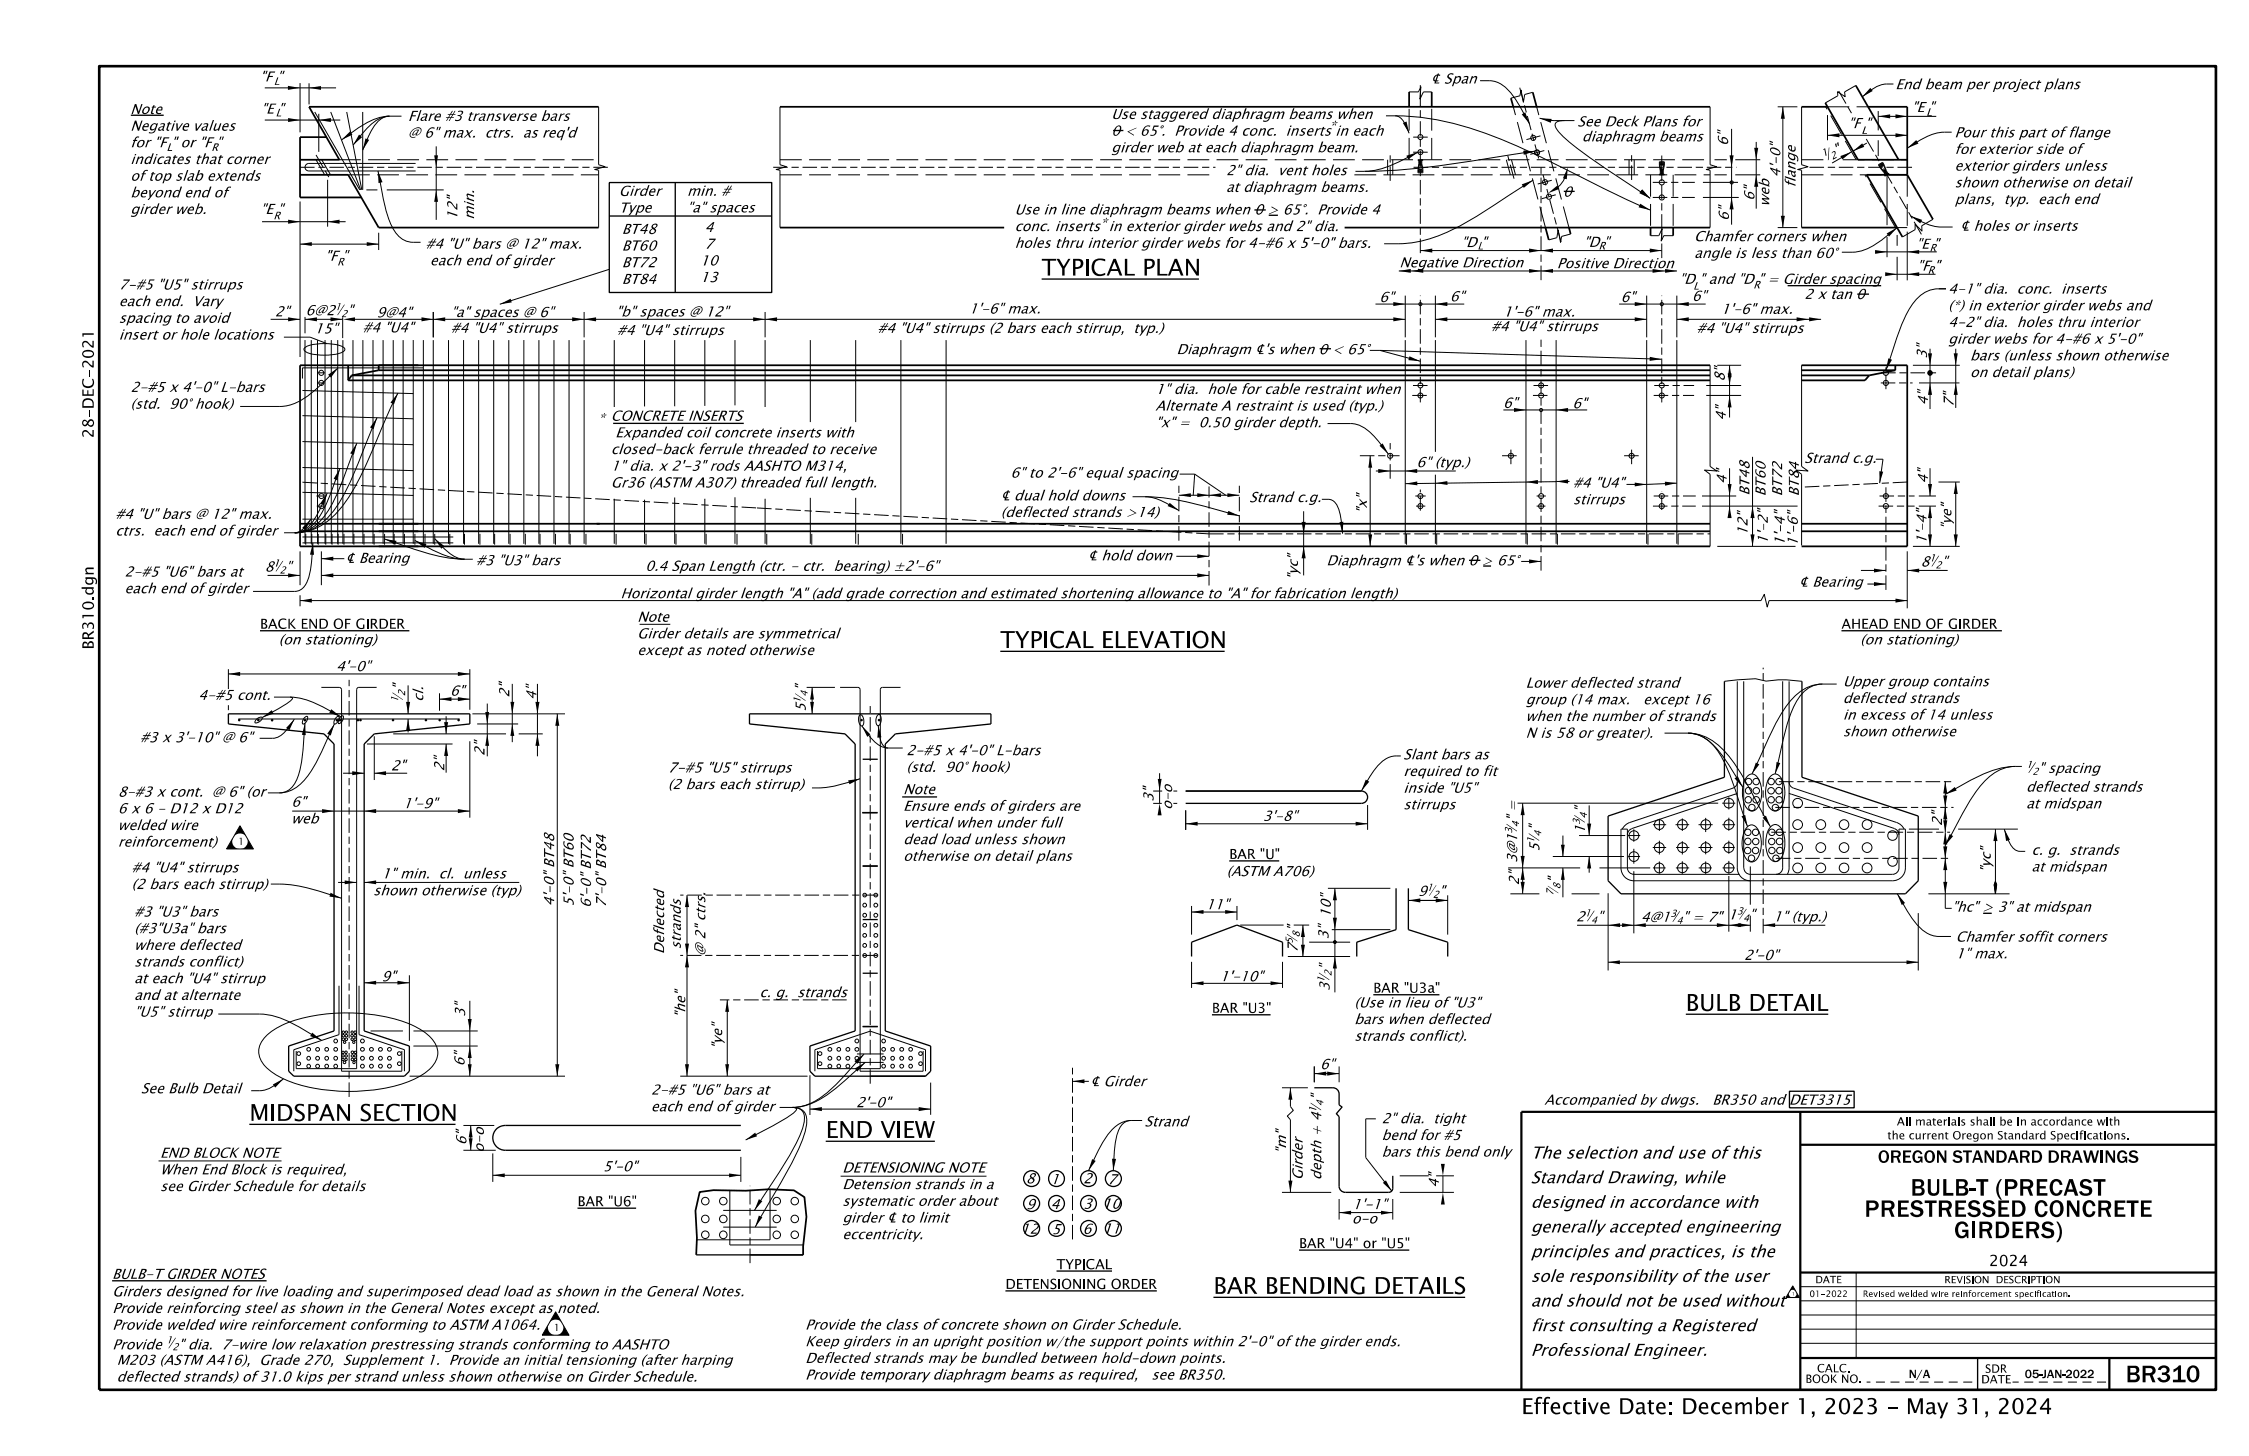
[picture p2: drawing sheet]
<svg xmlns="http://www.w3.org/2000/svg" width="432mm" height="279mm" viewBox="0 0 432 279" stroke-linecap="round" stroke-linejoin="round" font-family="sans-serif">
<defs><g id="words">
<g font-size="3.2">
<text x="200" y="52.9">TYPICAL PLAN</text>
<text x="192.1" y="124.4">TYPICAL ELEVATION</text>
<text x="323.7" y="194">BULB DETAIL</text>
<text x="47.9" y="215.1">MIDSPAN SECTION</text>
<text x="158.5" y="218.4">END VIEW</text>
<text x="358" y="233.5">PRESTRESSED CONCRETE</text>
<text x="366.8" y="229.4">BULB-T (PRECAST</text>
<text x="375.2" y="237.6">GIRDERS)</text>
<text x="233" y="248.3">BAR BENDING DETAILS</text>
<text x="408.1" y="265.2">BR310</text>
</g>
<text font-size="3" x="292.1" y="271.4">Effective Date: December 1, 2023 - May 31, 2024</text>
<text font-size="2.4" x="360.5" y="223.1">OREGON STANDARD DRAWINGS</text>
<g font-size="2.3">
<text x="293.9" y="227.1">Standard Drawing, while</text>
<text x="293.9" y="222.3">The selection and use of this</text>
<text x="293.9" y="231.8">designed in accordance with</text>
<text x="293.9" y="236.5">generally accepted engineering</text>
<text x="293.9" y="246">sole responsibility of the user</text>
<text x="293.9" y="241.2">principles and practices, is the</text>
<text x="293.9" y="250.7">and should not be used without</text>
<text x="293.9" y="255.4">first consulting a Registered</text>
<text x="293.9" y="260.2">Professional Engineer.</text>
</g>
<g font-size="2.2">
<text x="18" y="84.1" transform="rotate(-90 18 84.1)">28-DEC-2021</text>
<text x="18" y="124.6" transform="rotate(-90 18 124.6)">BR310.dgn</text>
<text x="381.9" y="243">2024</text>
</g>
<g font-size="1.9">
<text x="363.9" y="17.1">End beam per project plans</text>
<text x="25" y="21.9">Note</text>
<text x="78.3" y="23.2">Flare #3 transverse bars</text>
<text x="213.3" y="22.8">Use staggered diaphragm beams when</text>
<text x="25" y="25.1">Negative values</text>
<text x="25" y="28.3">for &quot;F &quot; or &quot;F &quot;</text>
<text x="78.3" y="26.4">@ 6&quot; max.</text>
<text x="93.9" y="26.4">ctrs.</text>
<text x="101" y="26.4">as req'd</text>
<text x="213.3" y="26">0 &lt; 65°.</text>
<text x="213.3" y="29.2">girder web at each diaphragm beam.</text>
<text x="225.2" y="26">Provide 4 conc.</text>
<text x="247" y="26">inserts in each</text>
<text x="255.1" y="25.1">*</text>
<text x="302.8" y="24.3">See Deck Plans for</text>
<text x="303.7" y="27.1">diaphragm beams</text>
<text x="331.8" y="28" transform="rotate(-90 331.8 28)">6&quot;</text>
<text x="352.6" y="29.8" transform="rotate(-30 352.6 29.8)">&quot;</text>
<text x="375.3" y="26.3">Pour this part of flange</text>
<text x="375.3" y="29.5">for exterior side of</text>
<text x="25" y="31.5">indicates that corner</text>
<text x="25" y="34.7">of top slab extends</text>
<text x="235.4" y="33.6">2&quot; dia.</text>
<text x="245.7" y="33.6">vent holes</text>
<text x="341.8" y="34" transform="rotate(-90 341.8 34)">4'-0&quot;</text>
<text x="344.7" y="36" transform="rotate(-90 344.7 36)">flange</text>
<text x="375.3" y="32.7">exterior girders unless</text>
<text x="375.3" y="35.9">shown otherwise on detail</text>
<text x="25" y="37.9">beyond end of</text>
<text x="25" y="41.1">girder web.</text>
<text x="118.8" y="37.6">Girder</text>
<text x="118.8" y="40.8">Type</text>
<text x="131.9" y="37.6">min. #</text>
<text x="131.9" y="40.8">&quot;a&quot; spaces</text>
<text x="194.8" y="41.1">Use in line diaphragm beams when 0 &gt; 65°.</text>
<text x="235.4" y="36.8">at diaphragm beams.</text>
<text x="252.9" y="41.1">Provide 4</text>
<text x="300.1" y="37.7">0</text>
<text x="336.8" y="38.5" transform="rotate(-90 336.8 38.5)">6&quot;</text>
<text x="339.7" y="39.6" transform="rotate(-90 339.7 39.6)">web</text>
<text x="375.3" y="39.1">plans,</text>
<text x="384.7" y="39.1">typ.</text>
<text x="391.5" y="39.1">each end</text>
<text x="81.7" y="47.7">#4 &quot;U&quot; bars @ 12&quot; max.</text>
<text x="91" y="42.2" transform="rotate(-90 91 42.2)">min.</text>
<text x="119.4" y="44.9">BT48</text>
<text x="135.3" y="44.5">4</text>
<text x="135.3" y="47.7">7</text>
<text x="194.8" y="44.3">conc. inserts</text>
<text x="194.8" y="47.5">holes thru interior girder webs for 4-#6 x 5'-0&quot; bars.</text>
<text x="211.2" y="43.7">*</text>
<text x="213.4" y="44.3">in exterior girder webs and 2&quot; dia.</text>
<text x="280.5" y="47.4">&quot;D &quot;</text>
<text x="304" y="47.4">&quot;D &quot;</text>
<text x="325.3" y="46.3">Chamfer corners when</text>
<text x="82.5" y="50.9">each end of girder</text>
<text x="119.4" y="48.1">BT60</text>
<text x="119.4" y="51.3">BT72</text>
<text x="134.4" y="50.9">10</text>
<text x="268.7" y="51.3">Negative Direction</text>
<text x="298.9" y="51.5">Positive Direction</text>
<text x="325.3" y="49.5">angle is less than 60°</text>
<text x="22.8" y="55.5">7-#5 &quot;U5&quot; stirrups</text>
<text x="22.8" y="58.7">each end.</text>
<text x="37" y="58.7">Vary</text>
<text x="119.4" y="54.5">BT84</text>
<text x="264.8" y="57.9">6&quot;</text>
<text x="322.4" y="54.5">&quot;D &quot; and &quot;D &quot; = Girder spacing</text>
<text x="324.8" y="57.7">6&quot;</text>
<text x="346.4" y="57.4">2 x tan 0</text>
<text x="374" y="56.3">4-1&quot; dia.</text>
<text x="374" y="59.6">(*) in exterior girder webs and</text>
<text x="387.5" y="56.3">conc.</text>
<text x="396.5" y="56.3">inserts</text>
<text x="22.8" y="61.9">spacing to avoid</text>
<text x="22.8" y="65.1">insert or hole locations</text>
<text x="58.6" y="60.5">6@2</text>
<text x="60.4" y="64">15&quot;</text>
<text x="69.6" y="63.8">#4 &quot;U4&quot;</text>
<text x="72.3" y="60.9">9@4&quot;</text>
<text x="86.5" y="63.9">#4 &quot;U4&quot; stirrups</text>
<text x="86.5" y="60.8">&quot;a&quot; spaces @ 6&quot;</text>
<text x="118.2" y="60.7">&quot;b&quot; spaces @ 12&quot;</text>
<text x="118.4" y="64.3">#4 &quot;U4&quot; stirrups</text>
<text x="168.5" y="63.9">#4 &quot;U4&quot; stirrups (2 bars each stirrup,</text>
<text x="186" y="60.2">1'-6&quot; max.</text>
<text x="218.3" y="63.9">typ.)</text>
<text x="286.3" y="63.5">#4 &quot;U4&quot; stirrups</text>
<text x="288.6" y="60.7">1'-6&quot; max.</text>
<text x="325.7" y="63.9">#4 &quot;U4&quot; stirrups</text>
<text x="330.4" y="60.2">1'-6&quot; max.</text>
<text x="374" y="62.8">4-2&quot; dia.</text>
<text x="374" y="66">girder webs for 4-#6 x 5'-0&quot;</text>
<text x="387.3" y="62.8">holes thru interior</text>
<text x="378.1" y="69.2">bars (unless shown otherwise</text>
<text x="25" y="75.2">2-#5 x 4'-0&quot; L-bars</text>
<text x="221.8" y="75.6">1&quot; dia.</text>
<text x="232" y="75.6">hole for cable restraint when</text>
<text x="370.1" y="77.8" transform="rotate(-90 370.1 77.8)">4&quot;</text>
<text x="378.3" y="72.4">on detail plans)</text>
<text x="25" y="78.4">(std.</text>
<text x="32.5" y="78.4">90° hook)</text>
<text x="114.8" y="81.2">* CONCRETE INSERTS</text>
<text x="118.1" y="83.9">Expanded coil concrete inserts with</text>
<text x="221.8" y="78.8">Alternate A restraint is used (typ.)</text>
<text x="221.8" y="82">&quot;x&quot; =</text>
<text x="230.7" y="82">0.50 girder depth.</text>
<text x="301.9" y="78.3">6&quot;</text>
<text x="331.3" y="80.7" transform="rotate(-90 331.3 80.7)">4&quot;</text>
<text x="117.3" y="87.1">closed-back ferrule threaded to receive</text>
<text x="271.9" y="89.6">6&quot; (typ.)</text>
<text x="346.4" y="88.8">Strand c.g.</text>
<text x="117.3" y="90.3">1&quot; dia. x 2'-3&quot; rods AASHTO M314,</text>
<text x="117.3" y="93.5">Gr36 (ASTM A307) threaded full length.</text>
<text x="194" y="91.6">6&quot; to 2'-6&quot; equal spacing</text>
<text x="302" y="93.6">#4 &quot;U4&quot;</text>
<text x="331.5" y="92.9" transform="rotate(-90 331.5 92.9)">4&quot;</text>
<text x="335.9" y="95.1" transform="rotate(-90 335.9 95.1)">BT48</text>
<text x="339" y="95.3" transform="rotate(-90 339 95.3)">BT60</text>
<text x="342.2" y="95.3" transform="rotate(-90 342.2 95.3)">BT72</text>
<text x="345.4" y="95.3" transform="rotate(-90 345.4 95.3)">BT84</text>
<text x="370.1" y="92.8" transform="rotate(-90 370.1 92.8)">4&quot;</text>
<text x="22.1" y="99.6">#4 &quot;U&quot; bars @ 12&quot; max.</text>
<text x="192.1" y="99.2">(deflected strands &gt;14)</text>
<text x="239.8" y="96.4">Strand c.g.</text>
<text x="302" y="96.8">stirrups</text>
<text x="374.6" y="101.7" transform="rotate(-90 374.6 101.7)">&quot;ye&quot;</text>
<text x="22.1" y="102.8">ctrs.</text>
<text x="29.5" y="102.8">each end of girder</text>
<text x="339.4" y="104.4" transform="rotate(-90 339.4 104.4)">1'-2&quot;</text>
<text x="342.6" y="104.7" transform="rotate(-90 342.6 104.7)">1'-4&quot;</text>
<text x="345.2" y="104.8" transform="rotate(-90 345.2 104.8)">1'-6&quot;</text>
<text x="369.9" y="104.4" transform="rotate(-90 369.9 104.4)">1'-4&quot;</text>
<text x="23.9" y="110.6">2-#5 &quot;U6&quot; bars at</text>
<text x="23.9" y="113.8">each end of girder</text>
<text x="91.4" y="108.5">#3 &quot;U3&quot; bars</text>
<text x="123.9" y="109.5">0.4 Span Length (ctr. - ctr.</text>
<text x="160.8" y="109.5">bearing) ±2'-6&quot;</text>
<text x="119.1" y="114.8">Horizontal girder length &quot;A&quot; (add grade correction and estimated shortening allowance to &quot;A&quot; for fabrication length)</text>
<text x="122.3" y="119.3">Note</text>
<text x="49.9" y="120.7">BACK END OF GIRDER</text>
<text x="53.5" y="123.7">(on stationing)</text>
<text x="122.3" y="122.5">Girder details are symmetrical</text>
<text x="122.3" y="125.7">except as noted otherwise</text>
<text x="353.6" y="120.7">AHEAD END OF GIRDER</text>
<text x="357.1" y="123.7">(on stationing)</text>
<text x="64.5" y="128.8">4'-0&quot;</text>
<text x="292.9" y="132">Lower deflected strand</text>
<text x="353.8" y="131.7">Upper group contains</text>
<text x="38.1" y="134.3">4-#5 cont.</text>
<text x="81.3" y="134.7" transform="rotate(-90 81.3 134.7)">cl.</text>
<text x="103" y="134.3" transform="rotate(-90 103 134.3)">4&quot;</text>
<text x="154.7" y="136.6" transform="rotate(-90 154.7 136.6)">5</text>
<text x="292.9" y="135.2">group (14 max.</text>
<text x="315.7" y="135.2">except 16</text>
<text x="353.8" y="134.9">deflected strands</text>
<text x="26.9" y="142.4">#3 x 3'-10&quot; @ 6&quot;</text>
<text x="292.9" y="138.4">when the number of strands</text>
<text x="292.9" y="141.6">N is 58 or greater).</text>
<text x="353.8" y="138.1">in excess of 14 unless</text>
<text x="353.8" y="141.3">shown otherwise</text>
<text x="128.2" y="148.2">7-#5 &quot;U5&quot; stirrups</text>
<text x="174" y="144.9">2-#5 x 4'-0&quot; L-bars</text>
<text x="174" y="148.1">(std.</text>
<text x="181.5" y="148.1">90° hook)</text>
<text x="269.4" y="145.7">Slant bars as</text>
<text x="269.4" y="148.9">required to fit</text>
<text x="391.4" y="148.3">&quot; spacing</text>
<text x="22.6" y="152.9">8-#3 x cont.</text>
<text x="40.2" y="152.9">@ 6&quot; (or</text>
<text x="128.2" y="151.4">(2 bars each stirrup)</text>
<text x="173.4" y="152.4">Note</text>
<text x="173.4" y="155.6">Ensure ends of girders are</text>
<text x="225" y="155.4" transform="rotate(-90 225 155.4)">o-o</text>
<text x="269.4" y="152.1">inside &quot;U5&quot;</text>
<text x="269.4" y="155.3">stirrups</text>
<text x="389" y="151.9">deflected strands</text>
<text x="389" y="155.1">at midspan</text>
<text x="22.6" y="156.1">6 x 6 - D12 x D12</text>
<text x="22.6" y="159.3">welded wire</text>
<text x="55.9" y="158">web</text>
<text x="173.4" y="158.8">vertical when under full</text>
<text x="173.4" y="162">dead load unless shown</text>
<text x="291.3" y="157.6" transform="rotate(-90 291.3 157.6)">&quot; =</text>
<text x="304.3" y="160" transform="rotate(-90 304.3 160)">1</text>
<text x="372.9" y="158.5" transform="rotate(-90 372.9 158.5)">2&quot;</text>
<text x="22.6" y="162.5">reinforcement)</text>
<text x="25.2" y="167.4">#4 &quot;U4&quot; stirrups</text>
<text x="173.4" y="165.2">otherwise on detail plans</text>
<text x="236" y="164.8">BAR &quot;U&quot;</text>
<text x="291.3" y="165.6" transform="rotate(-90 291.3 165.6)">3@1</text>
<text x="295.5" y="163.5" transform="rotate(-90 295.5 163.5)">5</text>
<text x="390" y="164">c. g.</text>
<text x="390" y="167.2">at midspan</text>
<text x="397.6" y="164">strands</text>
<text x="25.2" y="170.6">(2 bars each stirrup)</text>
<text x="71.6" y="171.8">shown otherwise (typ)</text>
<text x="73.3" y="168.6">1&quot; min.</text>
<text x="84.6" y="168.6">cl.</text>
<text x="89.5" y="168.6">unless</text>
<text x="106.4" y="173.9" transform="rotate(-90 106.4 173.9)">4'-0&quot; BT48</text>
<text x="110.1" y="174" transform="rotate(-90 110.1 174)">5'-0&quot; BT60</text>
<text x="235.5" y="168.1">(ASTM A706)</text>
<text x="25.8" y="175.9">#3 &quot;U3&quot; bars</text>
<text x="25.8" y="179.1">(#3&quot;U3a&quot; bars</text>
<text x="113.4" y="174.2" transform="rotate(-90 113.4 174.2)">6'-0&quot; BT72</text>
<text x="116.4" y="174.2" transform="rotate(-90 116.4 174.2)">7'-0&quot; BT84</text>
<text x="231.5" y="174.5">11&quot;</text>
<text x="315" y="176.9">4@1</text>
<text x="323" y="176.9">&quot; = 7&quot; 1</text>
<text x="340.4" y="176.8">1&quot; (typ.)</text>
<text x="374.7" y="174.9">&quot;hc&quot; &gt; 3&quot; at midspan</text>
<text x="25.8" y="182.3">where deflected</text>
<text x="25.8" y="185.5">strands conflict)</text>
<text x="127.5" y="183.1" transform="rotate(-90 127.5 183.1)">Deflected</text>
<text x="130.7" y="182.2" transform="rotate(-90 130.7 182.2)">strands</text>
<text x="135.4" y="183.5" transform="rotate(-90 135.4 183.5)">@ 2&quot; ctrs.</text>
<text x="249.1" y="182.8" transform="rotate(-90 249.1 182.8)">7</text>
<text x="255.1" y="180.3" transform="rotate(-90 255.1 180.3)">3&quot; 10&quot;</text>
<text x="334.8" y="184.2">2'-0&quot;</text>
<text x="375.5" y="180.7">Chamfer soffit corners</text>
<text x="375.5" y="183.9">1&quot; max.</text>
<text x="25.8" y="188.7">at each &quot;U4&quot; stirrup</text>
<text x="25.8" y="191.9">and at alternate</text>
<text x="145.8" y="191.4">c. g.</text>
<text x="153.4" y="191.4">strands</text>
<text x="255.3" y="190.2" transform="rotate(-90 255.3 190.2)">3</text>
<text x="263.7" y="190.5">BAR &quot;U3a&quot;</text>
<text x="25.8" y="195.1">&quot;U5&quot; stirrup</text>
<text x="232.7" y="194.4">BAR &quot;U3&quot;</text>
<text x="260" y="193.3">(Use in lieu of &quot;U3&quot;</text>
<text x="260" y="196.5">bars when deflected</text>
<text x="138.6" y="201.4" transform="rotate(-90 138.6 201.4)">&quot;ye&quot;</text>
<text x="260" y="199.7">strands conflict).</text>
<text x="27" y="209.8">See Bulb Detail</text>
<text x="125" y="210.1">2-#5 &quot;U6&quot; bars at</text>
<text x="125" y="213.3">each end of girder</text>
<text x="164.4" y="212.5">2'-0&quot;</text>
<text x="265.2" y="215.5">2&quot; dia.</text>
<text x="275.9" y="215.5">tight</text>
<text x="296.5" y="212">Accompanied by dwgs.</text>
<text x="328.3" y="212">BR350 and DET3315</text>
<text x="89.5" y="219.8" transform="rotate(-90 89.5 219.8)">6&quot;</text>
<text x="92.9" y="221.2" transform="rotate(-90 92.9 221.2)">o-o</text>
<text x="219.8" y="216.1">Strand</text>
<text x="265.2" y="218.7">bend for #5</text>
<text x="265.2" y="221.9">bars this bend only</text>
<text x="30.7" y="222.2">END BLOCK NOTE</text>
<text x="30.7" y="225.4">When End Block is required,</text>
<text x="115.7" y="224.7">5'-0&quot;</text>
<text x="161.7" y="225">DETENSIONING NOTE</text>
<text x="201.7" y="227.2">1</text>
<text x="207.9" y="227.1">2</text>
<text x="212.6" y="227.3">7</text>
<text x="250.1" y="226.5" transform="rotate(-90 250.1 226.5)">Girder</text>
<text x="253.7" y="226.5" transform="rotate(-90 253.7 226.5)">depth + 4</text>
<text x="276.2" y="228" transform="rotate(-90 276.2 228)">4&quot;</text>
<text x="30.7" y="228.6">see Girder Schedule for details</text>
<text x="110.9" y="231.5">BAR &quot;U6&quot;</text>
<text x="161.7" y="228.2">Detension strands in a</text>
<text x="161.7" y="231.4">systematic order about</text>
<text x="201.7" y="232">4</text>
<text x="259.7" y="232">1'-1&quot;</text>
<text x="161.7" y="237.8">eccentricity.</text>
<text x="201.9" y="236.8">5</text>
<text x="211.8" y="236.7">11</text>
<text x="249.4" y="239.5">BAR &quot;U4&quot; or &quot;U5&quot;</text>
<text x="259.5" y="234.8">o-o</text>
<text x="21.5" y="245.4">BULB-T GIRDER NOTES</text>
<text x="202.9" y="243.5">TYPICAL</text>
<text x="21.6" y="248.8">Girders designed for live loading and superimposed dead load as shown in the General Notes.</text>
<text x="21.6" y="252">Provide reinforcing steel as shown in the General Notes except as noted.</text>
<text x="193" y="247.3">DETENSIONING ORDER</text>
<text x="21.6" y="255.2">Provide welded wire reinforcement conforming to ASTM A1064.</text>
<text x="154.6" y="255.1">Provide the class of concrete shown on Girder Schedule.</text>
<text x="21.6" y="258.9">Provide</text>
<text x="22.4" y="261.9">M203 (ASTM A416),</text>
<text x="34.2" y="258.9">&quot; dia.</text>
<text x="42.6" y="258.9">7-wire low relaxation prestressing strands conforming to AASHTO</text>
<text x="51.9" y="261.9">Grade 270,</text>
<text x="67.6" y="261.9">Supplement 1.</text>
<text x="87.6" y="261.9">Provide an initial tensioning (after harping</text>
<text x="154.6" y="258.3">Keep girders in an upright position w/the support points within 2'-0&quot; of the girder ends.</text>
<text x="154.6" y="261.5">Deflected strands may be bundled between hold-down points.</text>
<text x="22.4" y="265.1">deflected strands) of 31.0 kips per strand unless shown otherwise on Girder Schedule.</text>
<text x="154.6" y="264.7">Provide temporary diaphragm beams as required,</text>
<text x="221.3" y="264.7">see BR350.</text>
</g>
<g font-size="1.6">
<text x="364.2" y="216">All materials shall be in accordance with</text>
<text x="362.4" y="218.6">the current Oregon Standard Specifications.</text>
<text x="348.9" y="263.3">CALC.</text>
<text x="381.1" y="263.4">SDR</text>
<text x="346.6" y="265.4">BOOK NO.</text>
<text x="366.5" y="264.4">N/A</text>
<text x="380.4" y="265.5">DATE</text>
<text x="388.7" y="264.4">05-JAN-2022</text>
</g>
<g font-size="1.4">
<text x="52.6" y="16.3">L</text>
<text x="52.9" y="22.3">L</text>
<text x="369.8" y="22.2">L</text>
<text x="32" y="29">L</text>
<text x="40.6" y="29">R</text>
<text x="357.4" y="25.7">L</text>
<text x="52.5" y="42.1">R</text>
<text x="283.7" y="47.9">L</text>
<text x="306.9" y="47.9">R</text>
<text x="64.7" y="50.9">R</text>
<text x="370.1" y="52.5">R</text>
<text x="370.4" y="48.3">R</text>
<text x="325.1" y="55.6">L</text>
<text x="336.6" y="55.4">R</text>
<text x="45.7" y="162.1">1</text>
<text x="348.5" y="246.2">DATE</text>
<text x="373.3" y="246.2">REVISION</text>
<text x="383.1" y="246.2">DESCRIPTION</text>
<text x="106.3" y="255.4">1</text>
</g>
<g font-size="1.3">
<text x="350.1" y="30.2" transform="rotate(-30 350.1 30.2)">1</text>
<text x="351.8" y="30.7" transform="rotate(-30 351.8 30.7)">2</text>
<text x="64.3" y="59.5">1</text>
<text x="370.4" y="107.7">1</text>
<text x="52.5" y="108.7">1</text>
<text x="53.7" y="110.1">2</text>
<text x="371.6" y="109.1">2</text>
<text x="76.4" y="134.8" transform="rotate(-90 76.4 134.8)">1</text>
<text x="77.8" y="133.6" transform="rotate(-90 77.8 133.6)">2</text>
<text x="153.7" y="134.9" transform="rotate(-90 153.7 134.9)">1</text>
<text x="155.1" y="133.8" transform="rotate(-90 155.1 133.8)">4</text>
<text x="389" y="147.4">1</text>
<text x="291.7" y="158.8" transform="rotate(-90 291.7 158.8)">4</text>
<text x="294.6" y="161.8" transform="rotate(-90 294.6 161.8)">1</text>
<text x="295.9" y="160.6" transform="rotate(-90 295.9 160.6)">4</text>
<text x="304.7" y="157.1" transform="rotate(-90 304.7 157.1)">4</text>
<text x="273.9" y="171">1</text>
<text x="275.1" y="172.3">2</text>
<text x="298.2" y="171.9" transform="rotate(-90 298.2 171.9)">7</text>
<text x="249.5" y="179.9" transform="rotate(-90 249.5 179.9)">8</text>
<text x="304.3" y="175.9">1</text>
<text x="305.4" y="177.2">4</text>
<text x="321.8" y="177.3">4</text>
<text x="334.6" y="176.8">4</text>
<text x="248.2" y="181.1" transform="rotate(-90 248.2 181.1)">5</text>
<text x="254.3" y="188.5" transform="rotate(-90 254.3 188.5)">1</text>
<text x="255.6" y="187.4" transform="rotate(-90 255.6 187.4)">2</text>
<text x="252.7" y="213.5" transform="rotate(-90 252.7 213.5)">1</text>
<text x="254.1" y="212.3" transform="rotate(-90 254.1 212.3)">4</text>
<text x="31.9" y="257.8">1</text>
</g>
<g font-size="1.2">
<text x="347.4" y="248.9">01-2022</text>
<text x="357.7" y="248.9">Revised welded wire reinforcement specification.</text>
</g>
<text font-size=".7" x="344" y="248.6">1</text>
</g></defs>
<g fill="none" stroke="#000" stroke-width=".34">
<path d="M270.5 17.6v2.9M274.9 17.6v2.9M290.1 18.8l.4 1.7M294.3 17.7l.7 2.8M350.4 19.8l6.3 10.9h9.5M356.3 16.4l8.2 14.3M57.6 33.5h9.3l5.8 10.2h42.2M62.7 26.3h-5.1v11.6h11.8M114.9 20.5h-55.6l5.9 10.2h-7.6M149.8 20.5h178.5M345.9 20.5h5M358.7 20.5h7.5v13"/>
<path d="M149.8 43.7h43M258.2 43.7h70.1M296.7 43.7l.7 2.3M301.2 43.7l.4 1.2M316.9 43.7v1.5M321.2 43.7v1.5M345.9 43.7h18.3M371.1 42.1l-4.9-8.6h-7.8l6.9 12M66.9 70.1v2.9M66.9 73h261.4M67.5 72h260.8M67.5 72l-.6 1"/>
<path d="M72.7 71l-5.2 1M72.7 70.1v.9M72.7 71h255.6M328.3 70.1h-270.7v34.7h270.7M345.9 70.1h20.3v34.7h-20.3M345.9 72h13M345.9 71h18M358.9 72l-.8 1h-12.2M363.9 71l-5 1M363.9 70.1v.9M57.6 102h270.7M57.6 100.5h270.7"/>
<path d="M345.9 102h20.3M345.9 100.5h20.3M133.7 240.8l.1-3.3-.3-5.2 .8-3.6 2.7-.3 6.2 .1 4.5-.3 4.7 .2 2 1.3 .4 3.8-.6 5.6v1.7"/>
</g>
<g fill="none" stroke="#000" stroke-width=".19">
<path d="M50.8 16.9h13.7M57.6 15.9v9.5M59.3 16v4M270.5 17.6h1.8l.5-.9-.2 2.3 .7-1.4h1.6M284.2 15.5a5.9 5.9 0 0 1 6 2.4l1.3 1.9 2.2 3.9M294.3 17.7l-1.6 .4-.2 1.5-.5-2.3-.2 1.1-1.7 .4M356.3 16.4l-2.1 1.2 .1 1-1.5-1v.8l-2.4 1.4M363.5 16.1a6.7 6.7 0 0 0-5.4 2.1l-.6 .4M50.8 23h14.5M57.6 38.7v29.8M60.4 21.5l8.7 14.9M61.2 21.8v7.3"/>
<path d="M62.9 34.5v9M63.5 21.5l5.8 14.9M66.6 21.5l2.9 14.9M69.6 21.5v14.9M70.3 36.4h2.2M72.6 32.8a61 61 0 0 0 2.3 9.9 5.9 5.9 0 0 0 3.4 3.7l2.5 .1M74.3 36.4h10.9M74.8 22.3a4.6 4.6 0 0 0-3.7 3.1l-1.5 3.4M74.8 22.3a13.5 13.5 0 0 0-7.5 3.3l-1.7 1.2M74.8 22.3a6.5 6.5 0 0 0-4.6 2.6l-2.4 2.9M74.8 22.3h2.3M79.8 31.4h-20.5a.72 .72 0 0 0-.7 .7 .72 .72 0 0 0 .7 .7h20.5"/>
<path d="M83.7 28.1v14.1M114.9 20.5v11.1l1.3 .4-2 .5 .7 .2v11M149.8 20.5v11.1l1.2 .4-2 .5 .8 .2v11M260.2 32.9h1.8M266.1 22.2h1.8M267.9 22.2a56.1 56.1 0 0 1 21.8 5.2 332.6 332.6 0 0 1 18.8 9.1l8.4 3.8M267.9 22.2a2.65 2.65 0 0 1 2.1 2.1l.5 1.3M272.2 29.2a28.1 28.1 0 0 1-9.2 3.6l-1 .1M272.2 30.7h1v.1h-1zM272.3 32.5h.8M272.3 32.5v.5h.8v-.5M272.3 32.6h.8"/>
<path d="M272.3 32.8h.8M272.3 32.9h.8M272.4 30.8l-.2 2.4h1l-.2-2.4M272.5 31.6l.1 .1M272.5 30.8v.8M272.6 30.9h.2M272.6 31.1h.2M272.6 31.3h.2M272.6 31.6h.2M272.6 31.4h.2M272.6 31.7h.2M272.6 31.5h.2"/>
<path d="M272.6 31.2h.2M272.6 31h.2M272.6 30.8h.2M272.7 30.7v1.3M272.8 31.4h-.2l-.3 1.1M272.9 30.8l-.1 .9M272.9 31.4l.2 1.1M294.4 34.6l-3 1.8a122 122 0 0 1-13.3 8.1 24.3 24.3 0 0 1-12.4 2.3M294.7 29l-12.6 2a134.2 134.2 0 0 1-20.1 1.9M295.6 22.7l2.3 .4h4.4M300.4 23.1l-1.1 .1-.5 .3-.2 .5a5.9 5.9 0 0 0 2.4 3 216.9 216.9 0 0 0 15.8 11.1M300.7 33.3l-.4 1.1-.6 .9-1.3 1.1"/>
<path d="M318.6 33.4h.9v.1h-.9zM318.7 31.3h.7M318.7 31.4h.7M318.7 31.7h.7M318.7 31.6h.7M318.7 31.7l.2 1.1M318.7 31.7v-.5h.7v.5M318.8 33.4l-.2-2.4h.9l-.2 2.4M318.9 32.8h.3M318.9 33.3h.3M318.9 33.1h.3M318.9 32.9h.3"/>
<path d="M318.9 32.6h.3M319 32.8h.2M319 33h.2M319 32.7h.2M319 33.2h.2M319 33.4h.2M319.1 32.2v1.3M319.2 33.4v-.9l-.3 .1v.8M319.4 31.7l-.2 1M327 37.9h6.8M327 35h6.7M328.3 20.5v11.1l1.3 .4-2 .5 .7 .2v11"/>
<path d="M329.2 30.7h2.3M329.2 33.5h2.3M332.5 24.7v18.4M333.2 30.7h4.8M333.2 33.5h4.8M337.2 27.2v12.8M341.3 20.5h3.8M342.3 20.5v23.2M345.9 20.5v11.1l1.2 .4-1.9 .5 .7 .2v11M350.9 22.1v4.8M350.9 26h15.3M355.5 29.1l-3.7 2.2"/>
<path d="M358.4 27.4l-2.6 1.6M360.6 22.3h11.2M360.6 21.3v3.7M360.6 26.9v3.1M361 32.1l.8 .9M361.5 31.4l-.6 .4M361.6 31.5l-.7 .4M361.6 32.3l.7 1.2v9.7M361.6 31.6l-.6 .4M361.7 31.8l-.6 .3M361.7 31.8l-.3-.5-.6 .4 .2 .4M361.7 31.8l.4 1"/>
<path d="M361.7 32.8l.3-.2-.3 .1 .4 .8M361.8 33.7l.9-.4-.8 .5zM361.9 32.7l-.1 .1M362 32.6l.4 .8M362 32.8l-.2 .1M362 32.9l-.1 .1M362.1 33.1h-.2M362.1 32.9l-.2 .2M362.2 33.1l-.3 .1M362.2 33.2l-.1 .1M362.3 33.4h-.2M362.3 33.3l-.2 .1"/>
<path d="M362.5 33.3l-1-2.1-.9 .4 1.4 2M374.7 25.4a10.5 10.5 0 0 0-7 2.1l-1.5 .9M50.3 42.5h16.1M57.6 46.8h15.1M72.7 44.7v3.3M83.2 59.9v4.8M112.1 59.9v4.8M117 51.7l-21 6.7M146.9 59.9v4.8M264.1 58.3h17M268.6 52h53.4M269.8 56.7v8"/>
<path d="M272.7 48.1h46.4M275.6 56.7v8M301.6 44.9l-1.8 .5-.2 1.1-.4-2.4-.3 1.5-1.5 .4M310.9 58.3h16.6M316.2 56.7v8M316.9 45.2h1.6l.6-1.3-.2 2.3 .5-1h1.8M321.9 56.7v8M341.3 43.7h3.8M360 48.3h11.9M362.1 52.6h9.5M362.3 45.5v3.9M364.2 43.7a21.9 21.9 0 0 1-6.7 4.4l-1.9 .3h-2"/>
<path d="M364.2 45.1v2.1M364.2 49.3v4.5M366.2 44.5v9.3M366.9 41.5a12.6 12.6 0 0 0 8 2.1M371.1 42.1l-2.1 1.2v1l-1.3-1.3v1.1l-2.4 1.4M373.6 55.4a6.6 6.6 0 0 0-7 3.8 58.4 58.4 0 0 0-4.1 10.6l-.4 1.2M52 61.3h5.6M54.5 64.7h5l3.3 1.2M58.1 74.9l21.2 .6M58.1 79.8l21.2 .6M58.4 66.8a7.4 7.4 0 0 1 4.9-.8l1.8 .3a1.36 1.36 0 0 1 1.1 .7 2.29 2.29 0 0 1-2 1l-.9 .1a9.1 9.1 0 0 1-4.7-.6l-.2-.2zM58.6 60.8v3.2"/>
<path d="M58.6 65.3v39.1M58.6 61.3h7.2M59.8 65.3v39.1M61 65.3v39.1M62.4 65.3v39.1M63.6 65.3v39.1M64.8 65.3v39.1M64.9 70.6a42.7 42.7 0 0 1-7 6.2 8.2 8.2 0 0 1-4.2 1.2h-7.6M65.8 60.9v4M65.8 65.3v39.1M67 61.3h202.8M67.8 65.3v39.1"/>
<path d="M69.7 65.3v39.1M71.6 65.3v39.1M73.6 65.3v39.1M75.5 65.3v39.1M76.4 75.4l-1.6 3.3a204.7 204.7 0 0 1-6.6 14.6 18.7 18.7 0 0 1-6.9 7.8l-1.5 .6-1.5 .4-1.7 .1M77.4 65.3v39.1M79.3 65.3v39.1M81.2 70.6h-23.1v2M81.3 65.3v39.1M83.2 65.3v39.1M86.1 65.3v39.1M89 65.3v39.1"/>
<path d="M91.9 65.3v39.1M94.8 65.3v39.1M97.7 65.3v39.1M100.6 65.3v39.1M103.5 65.3v39.1M106.4 65.3v39.1M109.3 65.3v39.1M112.1 65.3v39.1M117.9 65.3v12.8M123.8 65.3v12.7M129.5 65.3v12.7M135.3 65.3v12.6"/>
<path d="M141.1 65.3v12.5M146.9 65.3v12.8M155.6 65.3v15.7M164.3 65.3v15.7M173 65.3v39.1M181.6 65.3v39.1M263 67.2h1.9M264.9 67.2l7.8 2.1M264.9 67.2l54.1 1.7M269.8 65.3v39.1M275.6 61.3h40.6M275.6 65.3v21.4"/>
<path d="M288.6 78.7h16.1M293 65.3v39.1M298.8 65.3v39.1M316.2 65.3v39.1M321.9 65.3v39.1M321.9 61.3h27.7M327.6 74h6.7M327.6 75.9h6.7M328.3 70.1v19.4l1.3 .9-2.3-.2 1 .8v13.8M329.7 70.1h4.6M332.1 70.1v10M345.9 70.1v19.4l1.2 .9-2.3-.2 1.1 .8v13.7"/>
<path d="M367.3 70.1h9M368.4 73.5h7.8M370.2 71.3l.5-.1 .2 .3a.4 .4 0 0 1-.2 .4 .4 .4 0 0 1-.4 0l-.1-.5 .4-.1 .1 .1 .1 .1-.2 .4-.3-.2v-.2l.3-.1v.4l-.3-.2 .1-.1 .2-.1v.3l-.1-.1 .1-.1M370.6 66.9v11.6M375.5 66.9v11.4M58.1 89.7l21.2 .6M58.1 84.7l21.2 .6M58.1 99.6h21.2M58.1 94.5l21.2 .6M59.7 99.6l-.7 1a3.6 3.6 0 0 1-2.4 1.6M62.8 94.6a19.7 19.7 0 0 1-3.9 6.7l-1.5 .8-.8 .1M65.3 89.9a49.4 49.4 0 0 1-4.2 9.5 5.7 5.7 0 0 1-4.5 2.8"/>
<path d="M68.5 85.1l-.5 1.3a69.6 69.6 0 0 1-5 11.6 7.7 7.7 0 0 1-6.4 4.2M72.4 80.2l-1.3 2.8a108.9 108.9 0 0 1-5.5 12.7 12.9 12.9 0 0 1-6.2 6l-1.4 .4-1.4 .1M117.9 95.7v8.7M123.8 95.9v8.5M129.5 95.5v8.9M135.3 95.7v8.7M141.1 95.4v9M146.9 95.7v8.7M155.6 95.5v8.9M164.3 95.5v8.9M217.5 95.3h2.4M219.9 95.3a12.9 12.9 0 0 1 6.4 2.7"/>
<path d="M219.9 95.3a56 56 0 0 1 15.3 2.9l2.7 .8M226.3 95h11.6M226.5 91h2.9M229.4 91l-.3 4M229.4 91l5.9 4M250.3 98.1v12.3M254.9 81.3h4.4a6.7 6.7 0 0 1 4.8 2.7l2.5 3.1M255 95.8a2.16 2.16 0 0 1 1.9 1.7l.5 1.6 .4 3.3M263.1 87.5v17.3M264.2 90.4h15.3M275.6 91.1v13.3M298.8 92.4h2.5"/>
<path d="M298.8 92.4l-29 .4M321.9 92.7l-5.7 .3h-3.9M326.8 97.1h18.3M326.8 95.2h6.5M332.1 89.9v8M336.5 87.7v17.1M361.5 88.1l-.6 4.6M368.4 97.1h3.3M368.4 95.2h3.3M370.6 89.9v5.3M370.6 97.1v7.7M372.2 92.5h4.1"/>
<path d="M375.5 92.5v12.3M51.4 110.4h6.2M54.5 102.2h2.1M57.6 105.8v6.5M57.6 114.2v2.1M57.6 115.3h280.5l.6-1.2 .6 2.4 .4-1.2h26.5M58.1 104.2h28.9M58.1 103h28.9M58.7 102.4v2.1M59.9 102.4v2.1M60.1 104.2l-.2 3.1a8.9 8.9 0 0 1-1.9 5.6l-.6 .4-.8 .2h-8M61.1 102.4v2.1"/>
<path d="M61.7 105.8v6.5M61.7 107.2h4.4M61.7 110.4h170.4M62.5 102.4v2.1M63.7 102.4v2.1M64.9 102.4v2.1M66 102.4v2.1M67.9 102.4v2.1M69.9 102.4v2.1M71.8 102.4v2.1M73.8 103.4l1.2 .4a53.4 53.4 0 0 0 13 3.5h1.2M73.8 102.4v2.1"/>
<path d="M75.7 102.4v2.1M77.6 102.4v2.1M79.7 103.7a30.2 30.2 0 0 0 7.5 3.4l2 .2M79.7 102.4v2.1M81.6 102.4v2.1M83.5 103.4a11.2 11.2 0 0 0 5 3.8l.7 .1M83.5 102.4v2.1M86.4 102.4v2.1M89.2 102.4v2.1M89.2 107.3h1.6M92.1 102.4v2.1M95 102.4v2.1"/>
<path d="M97.9 102.4v2.1M100.9 102.4v2.1M103.7 102.4v2.1M106.6 102.4v2.1M109.5 102.4v2.1M112.5 102.4v2.1M118.3 102.4v2.1M122.8 119.8h5.9M124 102.4v2.1M129.8 102.4v2.1M135.6 102.4v2.1M141.5 102.4v2.1"/>
<path d="M147.2 102.4v2.1M155.9 102.4v2.1M164.8 102.4v2.1M173.3 102.4v2.1M225.8 106.8h6.3M270.1 102.4v2.1M275.8 102.4v2.1M292.1 107.7h3.8M293.2 102.4v2.1M299 102.4v2.1M316.4 102.4v2.1M322.2 102.4v2.1"/>
<path d="M329.7 104.8h15M357.3 109.5h4.8M358.5 112.1h3.6M366.2 109.5h7.7M366.2 105.8v10.9M367.3 104.8h9M43.9 129.3h46.3M43.9 128.4v3.8M43.9 135.3v1M45.8 138h42.5M49.2 138.1l.2-.2a.59 .59 0 0 1 1-.1l-.6 .7-.7 .2-.2-.2zM52.6 133.8h3.1"/>
<path d="M55.7 133.8l.4 .1v.2a26.3 26.3 0 0 1-5.8 3.6M55.7 133.8a16.9 16.9 0 0 1 7.9 2.7l1.8 1M56.5 138l-.8 1.2a4.7 4.7 0 0 1-3.3 2.5h-2.6M58.4 137.7l.6-.2a1.13 1.13 0 0 1-.9 1.4v-.6zM58.6 138.7a46.2 46.2 0 0 1-1.4 10.3 4 4 0 0 1-3.6 3.2M61.7 131.9h3.4l.3 .1 .2 .4v73.2h11.6v-3.9M64.2 138.9a75.8 75.8 0 0 1-4.8 9.6 7.1 7.1 0 0 1-5.8 3.7M64.7 137.6l.3-.1a1.18 1.18 0 0 1-.8 1.4 1.19 1.19 0 0 1 .5-1.3zM65.3 137.7l.6-.3a1.18 1.18 0 0 1-.9 1.5v-.7zM72.3 131.9h-3.4l-.2 .1-.2 .4v72.7h-11.6v-3.4M78.4 131.5v5.5M78.4 138v2.5"/>
<path d="M84.4 134.2h5.8M84.4 133v3.4M85.7 137.4v3.4M90.2 128.4v7.8M90.7 137h17.8M91.6 138.9h7.9M93.6 135v10.1M98.4 131.2v11.2M103.2 131.2v13.9M107 137v69.5M154.9 131.9h5.4M155.9 131.9v5.1"/>
<path d="M161.3 131.9h3.4l.2 .1 .2 .4v73.2h12.1v-3.9M165 137.3l.2-.1a1.43 1.43 0 0 1 .3 2.1 1.48 1.48 0 0 1-.5-2zM165.5 139.3l1.4 1.9a5.1 5.1 0 0 0 3.6 2.3M168.6 137.2l.2-.1a1.43 1.43 0 0 1-.2 2.2 1.47 1.47 0 0 1 0-2.1zM168.6 139.2l.2 1.4a4.1 4.1 0 0 0 1.2 2.8l.5 .1M172.9 131.9h-3.5l-.2 .1-.2 .4v72.7h-12v-3.4M331.1 130.7l5.9-.5 2.1 .5 2.3-.2h1.6l3 .2M333.6 130.7v35.8a2.47 2.47 0 0 0 2.5 2.5M334.8 130.7v35.8M342.3 130.7v35.8a1.25 1.25 0 0 1-1.3 1.3M343.5 130.7v35.8l-.3 1.2M349.9 131.3a5.5 5.5 0 0 0-4.8 3.1 40.5 40.5 0 0 0-3.6 11.4l-.7 2.7"/>
<path d="M349.9 131.3h2.7M349.9 131.3a8.3 8.3 0 0 0-6.6 3.7 56.9 56.9 0 0 0-5.7 10.9l-1.2 2.6M46.1 158.5l2.5 4.4h-5.1zM51.4 152.2h2.2M56.1 155.6h34.1M65.9 148.4h4M70.4 142.8h16.5M71.9 141.3v8.4M71.9 148.4h6.3M75.5 140.8h21.7M85.7 142.8v5.5M90.2 142.2v14.7"/>
<path d="M99.6 140.8h4.6M165.1 149.4a25.3 25.3 0 0 1-9.2 1.8M170.5 143.5h2.8M221.4 154.2h1.7M221.4 151.8h1.7M222.6 148.4v5.8M225.3 154.2h.7M225.3 151.8h.7M227.6 155.5v3.7M227.6 158.1h35M262.6 154.5v4.7M269 145.1a5 5 0 0 0-4.9 2.3l-2.7 4.4"/>
<path d="M291.4 154.1h38.5M292.3 154.1v17.4M305.1 154.6v5.7M313.3 159a1.22 1.22 0 0 0-.8 1.2M313.7 159.1v2.4M317.4 158.3h2.5M318.6 157.1v2.4M319.6 140.7h4.5M321.7 158.3h2.6M323 157.1v2.4M324.1 140.7a7.2 7.2 0 0 1 6.1 3.9 53.5 53.5 0 0 1 4.4 11.4l.9 2.6M324.1 140.7a9.8 9.8 0 0 1 7.4 3.9 64.9 64.9 0 0 1 6.9 11.4l1.5 2.7"/>
<path d="M324.1 140.7a7.6 7.6 0 0 1 5.7 3.2l1.5 1.9 3.3 5.3M326.1 158.3h2.7M327.5 157v2.7M330.7 154.1h2.5M330.7 158.3h2.4M331.9 153v2.3M331.9 156.9v2.5M332.7 151.2l-19.8 6.6-.7 .4-.7 .9M333.1 152.4l-19.8 6.6M333.5 152.2l-.4 .2M333.6 150.1a1.21 1.21 0 0 1-.9 1.1M335.5 158.7a1.27 1.27 0 0 1 2.1 .6 5.6 5.6 0 0 1-.4 5.7 1.3 1.3 0 0 1-2.2-.6 5.8 5.8 0 0 1 .5-5.7z"/>
<path d="M335.5 148.9a1.27 1.27 0 0 1 2.2 .7 5.5 5.5 0 0 1-.5 5.7 1.29 1.29 0 0 1-2.1-.7 5.7 5.7 0 0 1 .4-5.7zM340 148.9a1.26 1.26 0 0 1 2.1 .7 5.6 5.6 0 0 1-.4 5.7 1.3 1.3 0 0 1-2.2-.7 5.7 5.7 0 0 1 .5-5.7zM340 158.6a1.29 1.29 0 0 1 2.2 .6 5.8 5.8 0 0 1-.5 5.8 1.28 1.28 0 0 1-2.2-.7 5.8 5.8 0 0 1 .5-5.7zM343.5 152.2l.5 .2M343.5 150.1a1.21 1.21 0 0 0 .8 1.1l19.8 6.6 1 .7 .5 .6M344 152.4l19.7 6.6M363.7 159a1.22 1.22 0 0 1 .9 1.2M366.5 159.1h5.8M373.5 149.9v24.4h1.2M376 159.1h11.4M383.1 159.1v12.4M384.8 159.1l.5 1.4a4.9 4.9 0 0 0 1.9 2.8l1.6 .1"/>
<path d="M387 147.1a8.7 8.7 0 0 0-6.7 3.6 67.8 67.8 0 0 0-6.1 10.3l-.7 1.2M387 147.1a19.5 19.5 0 0 0-9.2 2.9l-4.3 2.4M387 147.1h1.2M52 169.7a32.3 32.3 0 0 1 12.5 2.3l1 .4M64.9 169.3h3.6M69.9 169.3h29.8M131.9 171.8v34.7M228.8 173.8v5.6M228.8 175h8.7M237.5 173.8v2.8M238.1 177.5h8.4M248.4 177.5h3"/>
<path d="M250.2 177.5v6.1M255 170.5h11.9M255.7 178.4h11.2M256.3 170.5v19.9M270.4 172.8h7.6M278 171.8v7.6M289.6 166.5h13.8M290 171.5h5.6M298.1 164.4h13.7M300.1 160.3v4.1M300.1 166.5v5.7M301.7 171.5h5.4"/>
<path d="M302.8 177.6h33.3M303.2 160.3h8.8M305.1 164.4v3.1M307.1 166.5h9.7M308.8 171.4v14.8M312.6 160.3h2.3M312.6 164.4h2.3M313.7 167.8h20.3M313.7 162.9v2.8M313.7 167.2v11.9M313.7 167.8a1.26 1.26 0 0 1-1.2-1.3v-7.4h-1.3v7.4a2.47 2.47 0 0 0 2.5 2.5M317.3 162.6h2.6"/>
<path d="M317.4 166.5h2.4M318.6 161.3v2.7M318.6 165.3v2.3M321.8 166.5h2.5M321.8 162.6h2.5M323 161.4v2.6M323 165.3v2.4M326.1 162.6h2.7M326.1 166.5h2.5M327.5 161.4v2.5M327.5 165.3v2.4M330.7 162.6h2.4"/>
<path d="M330.7 166.5h2.4M331.9 161.3v2.5M331.9 165.2v2.4M331.9 168.1v10.7M334.8 166.5a1.23 1.23 0 0 0 1.3 1.3h27.3a1.25 1.25 0 0 0 1.2-1.3v-7.4h1.2v7.4a2.47 2.47 0 0 1-2.4 2.5h-49.7M336.1 166.3v7.3M336.1 175.7v3.1M338.5 177.6h11.9M364.3 171.5l1.7 2.9a11.8 11.8 0 0 0 4.3 4.9l1 .3 1 .1h2.3M368.3 175.2v11M370.2 171.5h15.6M382.9 169.7l.2 1.5 .2-1.5"/>
<path d="M382.9 169.6l.2 1.4 .2-1.4M383 169.5l.1 1.2 .2-1.2M383 169.4l.1 1.1 .1-1.1M383.1 169.1l.3 .7-.3 1.7-.2-1.7zM383.2 169.3l-.1 .9v-.9v.4M41.9 194.6h7.9a16.6 16.6 0 0 1 8.1 2.8l3.8 2.2M51 198.9a16.8 16.8 0 0 1 9.3-4 34.2 34.2 0 0 1 19.4 2.1 7.3 7.3 0 0 1 4.3 4.6 4.9 4.9 0 0 1-2.6 4.4 27.5 27.5 0 0 1-14.6 3.4 27 27 0 0 1-14.5-3.6 4.7 4.7 0 0 1-2.5-5l.5-1zM65.1 189.2v9.3l-8.7 2.9v4.2M65.8 197.9h.3v.3h-.3zM66 199.8h.3v.4h-.3zM67.5 197.9h.3v.3h-.3zM67.8 199.8h.3v.4h-.3z"/>
<path d="M68.9 189.2v9.3l8.7 2.9v4.2M69.9 188.6h8.7M71.2 197.8h6.2M78.6 187.1v12.6M79.4 197.8h12.3M90.2 192.1v14.4M139.6 191.9v14.6M228.8 184.6v5M228.8 188.7h17.4M246.2 184.6v5M247.3 183.6h11.9M251.4 180.8h7.8"/>
<path d="M256.3 180.8v.1l.1-.2h-.2v.1l.2 .1v-.2h-.3l.1 .2 .2 .1 .1-.2-.1-.2h-.2l-.2 .2 .3 .2M308.8 184.6h59.5M54.4 207a7.5 7.5 0 0 1-6.2 2.3M67.5 202.5h.3v.3h-.3zM78.6 206.5h29.9M79.4 200.7h12.3M89 216h5.9M90.4 216v4.7M130.6 206.5h24.4M149.7 212.5h2.4M152.1 212.5l.6 .1 .2 .2a4.7 4.7 0 0 1-2.2 1.9l-7.5 4.1M152.1 212.5a2.47 2.47 0 0 1 2.8 3.2 28.2 28.2 0 0 1-3.7 9l-6.2 10.8"/>
<path d="M152.1 212.5a1.94 1.94 0 0 1 2.4 2 19.1 19.1 0 0 1-3.3 7.9l-6.3 9.9M155.5 206.3v7.7M155.5 212.8h23.2M156.5 205.6v-4.2l10.6-3.5 10.6 3.5v4.2M164.5 202.2h5.2M164.5 203.9h5.2M165.9 202.2a91.2 91.2 0 0 1-7.2 7.6 10.4 10.4 0 0 1-6.6 2.7M166.1 203.9a75.9 75.9 0 0 1-8.1 6.7 11.4 11.4 0 0 1-5.9 1.9M178.7 207.8v6.1M205.9 207.5h3.2M217.2 215h2.1M217.2 215a2.68 2.68 0 0 0-2.5 2.1 25.6 25.6 0 0 0-1 7.5"/>
<path d="M217.2 215a6.2 6.2 0 0 0-5 3.4l-1.2 2.1-2 4.1M246.1 208.7h5M247.8 208.7v3.6l.5 .8-1.1 1.1 .6 .7v13.9M252.3 206h4.8M252.3 204.6v3.1M257.1 204.6v3.1M264.2 214.7h-2v7.4l5 6.5M30.4 222.8h23.6M89 220.7h6.2M94.6 221.3v5.5M94.6 225.5h47.6M138.9 232.3h10.2"/>
<path d="M138.9 235.5h10.2M140.1 228.5v10.4h14.1M142.2 222v4.8M147.8 228.2v9.7h-14.1M161.4 225.7h28M246.1 228.8h9.5M257.1 230.1v3.9M257.1 232.7h10.3M267.4 230.1v3.9M268.7 225.6h5.6M268.7 228.8h10.5M275.7 225.6h3.5"/>
<path d="M277 225.6v3.2M106.7 251.7l2.6 4.5h-5.2zM344.2 246.8l1.3 2.2h-2.6zM345.7 255.1h79.7M345.7 257.8h79.7M345.7 252.3h79.7M345.7 246.9h79.7M345.7 249.6h79.7M356.4 244.2v16.4"/>
<circle cx="272.7" cy="26.3" r=".48"/>
<circle cx="272.7" cy="29.2" r=".48"/>
<circle cx="294.4" cy="26.5" r=".48"/>
<circle cx="295.1" cy="29.3" r=".48"/>
<circle cx="296.7" cy="34.9" r=".49"/>
<circle cx="297.4" cy="37.7" r=".49"/>
<circle cx="319.1" cy="35" r=".49"/>
<circle cx="319.1" cy="37.9" r=".49"/>
<circle cx="332.5" cy="35" r=".3"/>
<circle cx="272.7" cy="58.4" r=".3"/>
<circle cx="319.1" cy="58.4" r=".31"/>
<circle cx="61.7" cy="71.5" r=".49"/>
<circle cx="61.7" cy="73.5" r=".49"/>
<circle cx="272.7" cy="74" r=".48"/>
<circle cx="272.7" cy="75.9" r=".48"/>
<circle cx="295.9" cy="78.7" r=".31"/>
<circle cx="295.9" cy="74" r=".48"/>
<circle cx="295.9" cy="75.9" r=".48"/>
<circle cx="319.1" cy="74" r=".48"/>
<circle cx="319.1" cy="75.9" r=".48"/>
<circle cx="362.1" cy="71.5" r=".49"/>
<circle cx="362.1" cy="73.5" r=".49"/>
<circle cx="370.5" cy="71.6" r=".43"/>
<circle cx="61.7" cy="95.2" r=".49"/>
<circle cx="61.7" cy="97.1" r=".5"/>
<circle cx="266.9" cy="87.5" r=".49"/>
<circle cx="272.7" cy="97.1" r=".49"/>
<circle cx="272.7" cy="95.2" r=".48"/>
<circle cx="290.1" cy="87.5" r=".49"/>
<circle cx="295.9" cy="97.1" r=".49"/>
<circle cx="295.9" cy="95.2" r=".48"/>
<circle cx="313.3" cy="87.5" r=".49"/>
<circle cx="319.1" cy="97.1" r=".49"/>
<circle cx="319.1" cy="95.2" r=".48"/>
<circle cx="362.1" cy="97.1" r=".5"/>
<circle cx="362.1" cy="95.2" r=".49"/>
<circle cx="318.6" cy="158.2" r=".93"/>
<circle cx="323" cy="158.2" r=".94"/>
<circle cx="327.5" cy="158.2" r=".94"/>
<circle cx="331.9" cy="158.2" r=".94"/>
<circle cx="331.9" cy="154.1" r=".93"/>
<circle cx="335.6" cy="159.7" r=".61"/>
<circle cx="335.7" cy="153.5" r=".62"/>
<circle cx="335.7" cy="151.7" r=".63"/>
<circle cx="335.7" cy="150" r=".62"/>
<circle cx="336.4" cy="155" r=".62"/>
<circle cx="337.1" cy="159.7" r=".62"/>
<circle cx="337.2" cy="150" r=".62"/>
<circle cx="337.2" cy="153.5" r=".62"/>
<circle cx="337.2" cy="151.7" r=".62"/>
<circle cx="340" cy="151.7" r=".63"/>
<circle cx="340.1" cy="153.5" r=".61"/>
<circle cx="340.1" cy="150" r=".62"/>
<circle cx="340.2" cy="159.7" r=".62"/>
<circle cx="340.9" cy="155" r=".62"/>
<circle cx="341.5" cy="151.7" r=".63"/>
<circle cx="341.5" cy="150" r=".61"/>
<circle cx="341.6" cy="153.5" r=".62"/>
<circle cx="341.7" cy="159.7" r=".62"/>
<circle cx="345.1" cy="154.1" r=".93"/>
<circle cx="345.1" cy="158.2" r=".93"/>
<circle cx="349.6" cy="158.2" r=".93"/>
<circle cx="354.1" cy="158.2" r=".93"/>
<circle cx="358.5" cy="158.2" r=".93"/>
<circle cx="166" cy="171.8" r=".36"/>
<circle cx="166" cy="179.5" r=".36"/>
<circle cx="166" cy="177.6" r=".36"/>
<circle cx="166" cy="175.6" r=".36"/>
<circle cx="166" cy="173.7" r=".36"/>
<circle cx="168.1" cy="179.5" r=".36"/>
<circle cx="168.1" cy="171.8" r=".36"/>
<circle cx="168.1" cy="177.6" r=".36"/>
<circle cx="168.1" cy="175.6" r=".37"/>
<circle cx="168.1" cy="173.7" r=".37"/>
<circle cx="313.7" cy="164.4" r=".93"/>
<circle cx="313.7" cy="160.3" r=".93"/>
<circle cx="318.6" cy="162.6" r=".93"/>
<circle cx="318.6" cy="166.6" r=".93"/>
<circle cx="323" cy="162.6" r=".93"/>
<circle cx="323" cy="166.6" r=".93"/>
<circle cx="327.5" cy="162.6" r=".93"/>
<circle cx="327.5" cy="166.6" r=".93"/>
<circle cx="331.9" cy="162.6" r=".93"/>
<circle cx="331.9" cy="166.6" r=".93"/>
<circle cx="335.5" cy="163.2" r=".62"/>
<circle cx="335.6" cy="161.5" r=".63"/>
<circle cx="336.3" cy="164.7" r=".62"/>
<circle cx="337.1" cy="163.2" r=".61"/>
<circle cx="337.1" cy="161.5" r=".62"/>
<circle cx="340.2" cy="161.5" r=".62"/>
<circle cx="340.2" cy="163.2" r=".62"/>
<circle cx="341" cy="164.7" r=".62"/>
<circle cx="341.7" cy="161.5" r=".64"/>
<circle cx="341.7" cy="163.2" r=".62"/>
<circle cx="345.1" cy="162.6" r=".93"/>
<circle cx="345.1" cy="166.6" r=".93"/>
<circle cx="349.6" cy="166.5" r=".93"/>
<circle cx="349.6" cy="162.6" r=".93"/>
<circle cx="354.1" cy="166.5" r=".92"/>
<circle cx="354.1" cy="162.7" r=".93"/>
<circle cx="358.5" cy="162.6" r=".94"/>
<circle cx="358.5" cy="166.6" r=".94"/>
<circle cx="363.4" cy="160.3" r=".92"/>
<circle cx="363.4" cy="165.3" r=".93"/>
<circle cx="64.4" cy="199.8" r=".36"/>
<circle cx="65.9" cy="199.4" r=".25"/>
<circle cx="65.9" cy="198.8" r=".24"/>
<circle cx="66.5" cy="198.8" r=".25"/>
<circle cx="66.5" cy="199.4" r=".25"/>
<circle cx="66.5" cy="198.1" r=".24"/>
<circle cx="67.6" cy="198.8" r=".24"/>
<circle cx="67.6" cy="199.4" r=".24"/>
<circle cx="68.2" cy="198.8" r=".25"/>
<circle cx="68.2" cy="198.1" r=".25"/>
<circle cx="68.2" cy="199.4" r=".24"/>
<circle cx="69.6" cy="199.8" r=".37"/>
<circle cx="164.5" cy="199.8" r=".37"/>
<circle cx="166" cy="183.4" r=".36"/>
<circle cx="166" cy="181.4" r=".36"/>
<circle cx="168.1" cy="183.4" r=".37"/>
<circle cx="168.1" cy="181.4" r=".37"/>
<circle cx="169.7" cy="199.8" r=".36"/>
<circle cx="256.3" cy="180.8" r=".25"/>
<circle cx="57.4" cy="202.2" r=".36"/>
<circle cx="57.4" cy="204.1" r=".36"/>
<circle cx="59.3" cy="203.1" r=".36"/>
<circle cx="59.3" cy="204.6" r=".36"/>
<circle cx="59.3" cy="201.4" r=".36"/>
<circle cx="61" cy="203.1" r=".37"/>
<circle cx="61" cy="204.6" r=".37"/>
<circle cx="61" cy="201.4" r=".36"/>
<circle cx="62.7" cy="204.6" r=".36"/>
<circle cx="62.7" cy="203.1" r=".36"/>
<circle cx="62.7" cy="201.4" r=".36"/>
<circle cx="64.4" cy="203.1" r=".36"/>
<circle cx="64.4" cy="204.6" r=".36"/>
<circle cx="64.4" cy="201.4" r=".36"/>
<circle cx="65.8" cy="203.3" r=".24"/>
<circle cx="65.9" cy="201.9" r=".24"/>
<circle cx="65.9" cy="202.6" r=".24"/>
<circle cx="66.1" cy="203.9" r=".25"/>
<circle cx="66.4" cy="203.3" r=".24"/>
<circle cx="66.4" cy="201.9" r=".24"/>
<circle cx="66.5" cy="202.6" r=".25"/>
<circle cx="67.7" cy="203.3" r=".25"/>
<circle cx="67.7" cy="201.9" r=".25"/>
<circle cx="68" cy="203.9" r=".24"/>
<circle cx="68.2" cy="201.9" r=".24"/>
<circle cx="68.2" cy="203.3" r=".24"/>
<circle cx="68.2" cy="202.6" r=".24"/>
<circle cx="69.6" cy="201.4" r=".36"/>
<circle cx="69.6" cy="203.1" r=".37"/>
<circle cx="69.6" cy="204.6" r=".37"/>
<circle cx="71.3" cy="201.4" r=".36"/>
<circle cx="71.3" cy="203.1" r=".37"/>
<circle cx="71.3" cy="204.6" r=".37"/>
<circle cx="73" cy="201.4" r=".36"/>
<circle cx="73" cy="203.1" r=".37"/>
<circle cx="73" cy="204.6" r=".37"/>
<circle cx="74.8" cy="201.4" r=".36"/>
<circle cx="74.8" cy="204.6" r=".37"/>
<circle cx="74.8" cy="203.1" r=".37"/>
<circle cx="76.7" cy="204.1" r=".36"/>
<circle cx="76.7" cy="202.2" r=".36"/>
<circle cx="157.4" cy="202.2" r=".36"/>
<circle cx="157.4" cy="204.1" r=".36"/>
<circle cx="159.3" cy="203.1" r=".37"/>
<circle cx="159.3" cy="204.6" r=".37"/>
<circle cx="159.3" cy="201.4" r=".36"/>
<circle cx="161" cy="203.1" r=".36"/>
<circle cx="161" cy="204.6" r=".36"/>
<circle cx="161" cy="201.4" r=".35"/>
<circle cx="162.8" cy="203.1" r=".37"/>
<circle cx="162.8" cy="204.6" r=".37"/>
<circle cx="162.8" cy="201.4" r=".36"/>
<circle cx="164.5" cy="203.1" r=".37"/>
<circle cx="164.5" cy="201.4" r=".36"/>
<circle cx="169.7" cy="201.4" r=".36"/>
<circle cx="169.7" cy="203.1" r=".36"/>
<circle cx="169.7" cy="204.6" r=".36"/>
<circle cx="171.4" cy="201.4" r=".36"/>
<circle cx="171.4" cy="204.6" r=".36"/>
<circle cx="171.4" cy="203.1" r=".36"/>
<circle cx="173.1" cy="201.4" r=".36"/>
<circle cx="173.1" cy="203.1" r=".37"/>
<circle cx="173.1" cy="204.6" r=".37"/>
<circle cx="174.8" cy="201.4" r=".36"/>
<circle cx="174.8" cy="204.6" r=".36"/>
<circle cx="174.8" cy="203.1" r=".36"/>
<circle cx="176.7" cy="204.1" r=".36"/>
<circle cx="176.7" cy="202.2" r=".36"/>
<circle cx="135.4" cy="230.5" r=".73"/>
<circle cx="135.4" cy="236.9" r=".73"/>
<circle cx="135.4" cy="233.9" r=".73"/>
<circle cx="138.9" cy="237" r=".73"/>
<circle cx="138.9" cy="230.5" r=".73"/>
<circle cx="138.9" cy="233.9" r=".73"/>
<circle cx="149.1" cy="230.5" r=".72"/>
<circle cx="149.1" cy="233.9" r=".72"/>
<circle cx="149.1" cy="237" r=".72"/>
<circle cx="152.6" cy="233.9" r=".72"/>
<circle cx="152.6" cy="230.5" r=".72"/>
<circle cx="152.6" cy="236.9" r=".72"/>
</g>
<g fill="none" stroke="#000" stroke-width=".19" stroke-dasharray="2.8 .7 1.4 .7" stroke-linecap="butt">
<path d="M291.8 16.8l3.7 13.9M353 17.5l2.5 4.3M57.6 32.1h59.3M60.7 29.7l2.6 4.6M148.4 32.1h85M266.9 34.7v-5.5M271.3 29.2h3M271.3 26.3h3M271.4 32.1h62M290.7 34.3l-1.2-4.4M295.2 35.3l2.9-.8M295.8 26.1l-2.9 .7"/>
<path d="M296 38.1l2.9-.8M296.5 28.9l-2.9 .8M313.3 34.5v-4.7M317.3 35h8.1M317.3 37.9h8.1M319.1 33.5v-.2M347.4 32.1h20.2M358.3 26.7l3 5.1M272.7 48.6v-32.3M295.9 53.8v-21.7M299.7 46.5l-3.4-13M319.1 49.5v-20.2"/>
<path d="M368.9 45l-6.6-11.5M61.1 71.5h1.3M61.1 73.5h1.3M271.1 75.9h3.3M271.3 74h3.1M272.7 77.2v-20.5M294.3 75.9h3.4M294.4 74h3.3M317.5 75.9h7.8M317.6 74h7.7M319.1 77.2v-20.5M361.1 73.5h6.1"/>
<path d="M361.2 71.5h10.7M362.1 74.7v-4.2M58.1 92.5l87.2 5M60.7 95.2h1.6M60.8 97.1h1.5M145.3 97.5l86.8 4.9M261.1 87.5h7.6M266.9 91.9v-6.9M271.7 95.2h2M271.9 97.1h1.7M272.7 98v-4.1M275.6 92.7h.1"/>
<path d="M288.4 87.5h3.5M290.1 89.1v-3.4M295 95.2h1.8M295 97.1h1.7M311.8 87.5h3.3M313.3 89.1v-3.4M317.4 97.1h8.2M317.5 95.2h8.1M319.1 97.9v-3.6M360.7 97.1h6.9M360.9 95.2h6.7M366.2 92.5l-20.3 1"/>
<path d="M226.3 103.8v-11.1M232.1 112.4v-19.1M232.1 102.4h96.2M237.9 103.8v-11.1M295.9 109.5v-44.8M362.1 113.2v-19.9M340.1 159.7h34.3M340.9 154.9h34.2M341.6 150h33.5M168.5 171.8h-37.9M338.5 179.1v-51M341 164.7h33.4"/>
<path d="M162.6 191.9h-24.4M168.5 183.3h-37.9M67 210.5v-80M167.1 208v-72.6M205.9 237.8v-32.9M144 242.4v-14.9"/>
</g>
<g fill="none" stroke="#000" stroke-width=".19" stroke-dasharray="4.2 1.4" stroke-linecap="butt">
<path d="M60.7 30.7l1.6 2.8M61.8 30.7l1.7 2.8M65.1 30.7h49.8M66.8 33.5h48.1M149.8 33.5h83.5M149.8 30.7h178.5M260 33.5h68.3M266.4 33.5v-2.8M267.4 33.5v-2.8M270.5 30.7v-10.2M274.9 30.7v-10.2M289.2 30.7l.8 2.8"/>
<path d="M291 33.5l-.8-2.8M312.8 33.5v-2.8M313.8 30.7v2.8M316.9 33.5v10.2M321.2 33.5v10.2M345.9 33.5h20.3M345.9 30.7h4.4M350.9 20.5h7.8M353.8 30.7h12.4M356.4 30.7l-5.9-10.2M366.2 33.5v10.2M296.7 43.7l-6.2-23.2"/>
<path d="M301.2 43.7l-6.2-23.2M363.9 43.7l-5.8-10.2M364.2 43.7h2"/>
</g>
<g fill="none" stroke="#000" stroke-width=".25">
<path d="M25.1 22.1h6.3M117 35h31.2v21.1h-31.2zM129.6 35v21.1M117 41.5h31.1M200 53.6h30.2M343.2 54.8h18M253.4 66.9h2.2M117.7 81.2h25.1M282 107.5h2.2M284.8 108.6h1.5M43.9 137h46.3v1.9l-18.3 1.9-2 2v55l8.7 2.9v4.9l-1 .9h-21.2l-1-.9v-4.9l8.7-2.9v-55l-1.9-2-18.3-1.9zM49.9 121h28.7"/>
<path d="M143.9 137h46.4v1.9l-18.4 1.9-1.9 2v55l8.7 2.9v4.9l-1 .9h-21.2l-1-.9v-4.9l8.7-2.9v-55l-2-2-18.3-1.9zM192.1 125h43M331.1 130.7v18.5l-22.3 7.4v12.4l2.4 2.5h54.6l2.5-2.5v-12.4l-22.3-7.4v-18.5M353.6 121h30.8M165.6 155.9h2.9M165.6 145.7h2.9M173.2 152.9h6.7M227.6 151.8h33.8a1.18 1.18 0 0 1 1.2 1.2 1.18 1.18 0 0 1-1.2 1.2h-33.8M165.6 166.2h2.9M165.6 176.5h2.9M236 165.2h9.6M268 170.5v7.9l-7.5 2.4v2.8"/>
<path d="M270.4 170.5v7.9l7.6 2.4v2.8M165.6 197h2.9M165.6 186.8h2.9M228.8 183.6v-2.8l8.7-3.3 8.7 3.3v2.8M232.7 194.7h11.2M263.7 190.9h12.7M323.7 194.6h27.3M47.9 215.8h39.6M142.2 216h-45.2a2.38 2.38 0 0 0-2.4 2.4 2.38 2.38 0 0 0 2.4 2.3h45.2M158.5 219h21M252.3 208.7h3.6a1.19 1.19 0 0 1 1.2 1.2v2.1l.6 .4-1.1 1.3 .5 .6v13.3a1.18 1.18 0 0 0 1.2 1.2h8.3a.78 .78 0 0 0 .8-.8v-2.4M343.6 209.4h12.4v3.2h-12.4z"/>
<path d="M110.9 231.8h11.2M249.4 239.9h21.2M21.5 245.8h29.7M133.7 240.8h20.5M193 247.7h29.1M202.8 243.9h10.7M233 249h48.3M379.7 260.6v6.1"/>
<circle cx="198.1" cy="230.9" r="1.53"/>
<circle cx="198.1" cy="226.2" r="1.53"/>
<circle cx="198.1" cy="235.7" r="1.53"/>
<circle cx="202.8" cy="230.9" r="1.53"/>
<circle cx="202.8" cy="226.2" r="1.53"/>
<circle cx="202.8" cy="235.7" r="1.53"/>
<circle cx="209" cy="226.2" r="1.52"/>
<circle cx="209" cy="235.7" r="1.52"/>
<circle cx="209" cy="230.9" r="1.53"/>
<circle cx="213.8" cy="226.2" r="1.52"/>
<circle cx="213.8" cy="235.7" r="1.52"/>
<circle cx="213.8" cy="230.9" r="1.53"/>
</g>
<g fill="#000">
<path d="M55.3 16.5l2.3 .4-2.3 .4zM59.3 16.9l2.3-.4v.8zM359.1 16.9l.5 .6-2.1 1.1zM55.3 22.6l2.3 .4-2.3 .4zM61.2 23l2.3-.4v.8zM65.6 26.8l1.6-1.6 .5 .7zM68.9 25.8l.6 .5-1.7 1.5zM70.2 26.6l.7 .2-1.3 2zM72.6 32.8l.8 2.2-.7 .1zM83.7 36.4l.4 2.3h-.7zM83.4 29.8h.7l-.4 2.3zM270 29.9l2.2-.7-1.8 1.4z"/>
<path d="M269.3 23.6l.8-.3 .4 2.3zM292.2 35.4l2.2-.8-1.8 1.5zM292.5 28.9l2.2 .1-2.1 .7zM292.2 21.9l.6-.3 .9 2.1zM295.6 22.7l2.3 .1-.2 .8zM297.2 37.1l1.8-1.5 .4 .7zM301 32.1l-.2 2.3-.7-.2zM314.9 39.1l2 1.2-2.3-.5zM315.2 36.4l1.6 1.7-2.1-1zM315.3 36.3l1.5 1.8-2-1.2zM332.1 29.8h.7l-.3 2.3zM337.2 33.5l.4 2.3h-.8z"/>
<path d="M336.8 28.4h.8l-.4 2.3zM342.3 20.5l.4 2.3h-.8zM350.9 26l2.3-.4v.8zM353.3 30l2.2-.9-1.8 1.5zM355.8 29l1.7-1.5 .4 .7zM360.6 22.3l2.3-.4v.8zM363.9 21.9l2.3 .4-2.3 .4zM363.9 25.6l2.3 .4-2.3 .4zM366.2 28.4l1.7-1.5 .4 .7zM55.3 42.2l2.3 .3-2.3 .4zM57.6 46.8l2.3-.3v.7zM62.9 42.5l2.3-.3v.7z"/>
<path d="M70.4 46.5l2.3 .3-2.3 .4zM96 58.4l2-1.1 .2 .7zM267.5 58l2.3 .3-2.3 .4zM272.7 48.1l2.3-.4v.8zM275.6 58.3l2.3-.3v.7zM293.6 47.7l2.3 .4-2.3 .4zM293.6 51.6l2.3 .4-2.3 .4zM295.9 48.1l2.3-.4v.8zM295.9 52l2.3-.4v.8zM313.9 58l2.3 .3-2.3 .4zM316.8 47.7l2.3 .4-2.3 .4zM317.3 51.6l2.3 .4-2.3 .4z"/>
<path d="M319.7 51.6l2.3 .4-2.3 .4zM321.9 58.3l2.3-.3v.7zM332.5 37.9l.3 2.3h-.7zM341.9 41.4h.8l-.4 2.3zM360 48l2.3 .3-2.3 .4zM361.9 52.2l2.3 .4-2.3 .4zM362.2 44.8l2-1.1-1.5 1.7zM366.2 48.3l2.3-.3v.7zM366.2 52.6l2.3-.4v.8zM366.9 41.5l2.1 .7-.3 .7zM55.3 60.9l2.3 .4-2.3 .4zM58.6 61.3l2.3-.4v.8z"/>
<path d="M63 71.9l1.9-1.3-1.4 1.9zM63.5 60.9l2.3 .4-2.3 .4zM66.1 58.5h.1l-1.3 2h-.2zM65.9 61.3l2.3-.4v.8zM76.4 75.4l-.8 2.2-.6-.3zM80.9 60.9l2.3 .4-2.3 .4zM83.2 61.3l2.3-.4v.8zM109.9 60.9l2.2 .4-2.2 .4zM112.1 61.3l2.3-.4v.8zM144.6 60.9l2.3 .4-2.3 .4zM146.9 61.3l2.3-.4v.8zM267.5 60.9l2.3 .4-2.3 .4z"/>
<path d="M270.6 68.4l2.1 .9-2.3-.2zM275.6 61.3l2.3-.4v.8zM290.7 78.3l2.3 .4-2.3 .4zM298.8 78.7l2.3-.4v.8zM313.9 60.9l2.3 .4-2.3 .4zM316.8 68.5l2.2 .4-2.3 .4zM321.9 61.3l2.3-.4v.8zM332.1 70.1l.4 2.3h-.8zM332.1 75.9l.4 2.3h-.8zM331.7 71.6h.8l-.4 2.3zM344.9 60.9l2.3 .4-2.3 .4zM347.3 60.9l2.3 .4-2.3 .4z"/>
<path d="M362.5 68.8l.8 .2-1.2 2zM370.6 73.5l.3 2.3h-.7zM370.2 67.8h.7l-.3 2.3zM375.5 73.5l.4 2.3h-.8zM375.1 67.8h.8l-.4 2.3zM62.8 94.6l-.6 2.3-.7-.3zM65.3 89.9l-.5 2.3-.7-.3zM68.5 85.1l-.6 2.2-.7-.3zM72.4 80.2l-.7 2.2-.7-.4zM224.6 96.5l1.7 1.5-2.1-.9zM226.3 95l2.3-.3v.7zM229.9 94.7l2.2 .3-2.2 .4z"/>
<path d="M232.1 95l2.3-.3v.7zM235.7 94.7l2.2 .3-2.2 .4zM235.8 98l2.1 1-2.3-.2zM263.1 87.5l.4 2.2h-.8zM264.6 90l2.3 .4-2.3 .4zM264.9 85.5l.6-.4 1.1 2zM269.8 90.4l2.3-.4v.8zM269.8 92.8l2.3-.4v.7zM275.6 92.7l2.3-.4v.8zM293 92.5l2.3-.4v.8zM298.8 92.4l2.3-.4v.8zM313.9 92.6l2.3 .4-2.3 .3z"/>
<path d="M319.7 92.4l2.2 .3-2.2 .5zM332.1 97.1l.4 2.3h-.8zM331.7 92.9h.8l-.4 2.3zM336.5 97.1l.4 2.3h-.8zM360.8 90.4l.8 .1-.7 2.2zM370.6 97.1l.3 2.3h-.7zM370.2 92.9h.7l-.3 2.3zM375.5 92.5l.4 2.3h-.8zM54.3 107.6h.1l-1.3 2h-.2zM55.3 110l2.3 .4-2.3 .4zM58 101.3l1.7-1.7-1 2.1zM60.1 104.2l.2 2.3-.8-.1z"/>
<path d="M57.6 115.3l2.3-.4v.7zM61.7 110.4l2.3-.4v.8zM61.7 107.2l2.3-.4v.8zM73.8 103.4l2.3 .4-.2 .7zM79.7 103.7l2.2 .8-.4 .6zM83.5 103.4l1.8 1.4-.6 .5zM229.9 106.4l2.2 .4-2.2 .3zM229.9 110l2.2 .4-2.2 .4zM250.3 104.8l.4 2.3h-.8zM249.9 100.2h.8l-.4 2.2zM257.2 100.2l.7-.1-.1 2.3zM262.7 102.6h.8l-.4 2.2z"/>
<path d="M293.6 107.4l2.3 .3-2.3 .4zM336.1 102.6h.8l-.4 2.2zM359.8 109.1l2.3 .4-2.3 .4zM359.8 111.7l2.3 .4-2.3 .4zM363.9 114.9l2.3 .4-2.3 .3zM366.2 109.5l2.3-.4v.8zM372.2 106.6h.1l-1.3 2.1h-.2zM370.2 102.6h.7l-.3 2.2zM375.1 102.6h.8l-.4 2.2zM43.9 129.3l2.2-.4v.8zM50.3 137.7l1.9-1.4 .3 .6zM56.5 138l-.9 2.1-.7-.4z"/>
<path d="M63.6 136.1l1.8 1.4-2.2-.7zM75.4 132.9l2 1.4-2-1.3zM78 134.7h.7l-.3 2.3zM85.3 138.6h.7l-.3 2.2zM84.4 134.2l2.3-.4v.7zM87.9 133.8l2.3 .4-2.3 .3zM87.9 128.9l2.3 .4-2.3 .4zM93.2 136.6h.7l-.3 2.3zM98 134.7h.7l-.3 2.3zM102.8 134.7h.8l-.4 2.3zM107 137l.4 2.3h-.8zM152.6 133l2.1 1.4v.1z"/>
<path d="M155.9 131.9l.4 2.3h-.8zM155.5 134.7h.8l-.4 2.3zM58.6 138.7l.1 2.4-.7-.1zM61.8 155.3l2.3 .3-2.3 .4zM64.2 138.9l-.7 2.2-.7-.3zM67.6 148l2.3 .4-2.3 .4zM69.9 155.6l2.3-.3v.7zM71.9 148.4l2.2-.4v.8zM78.4 138l.3 2.2h-.7zM85.7 142.8l.3 2.3h-.7zM87.9 155.3l2.3 .3-2.3 .4zM93.6 140.8l.3 2.3h-.7z"/>
<path d="M98.4 138.9l.3 2.3h-.7zM103.2 140.8l.4 2.3h-.8zM162.8 149.8l2.3-.4-2 1.1zM165.5 139.3l1.6 1.6-.6 .5zM168.6 139.2l.6 2.3-.7 .1zM222.6 154.2l.4 2.3h-.8zM222.3 149.5h.7l-.4 2.3zM227.6 158.1l2.3-.4v.7zM260.3 157.7l2.3 .4-2.3 .3zM262.2 149.6l.7 .4-1.5 1.8zM289.2 158.1l2.1 1.3v.2l-2.1-1.4zM292.3 154.1l.4 2.3h-.7z"/>
<path d="M302.3 156.4l2 1.3v.2l-2-1.4zM304.7 158h.8l-.4 2.3zM333 149.4l.7-.5 .9 2.2zM334.4 156.6l.7-.2 .4 2.2zM337.1 146.3l.7 .4-1.4 1.8zM338.4 156.9l.7-.4 .8 2.2zM341.1 146.2l.7 .2-1 2.1zM373.5 150l.4 2.3h-.8zM373.5 154.9l.4 2.3h-.8zM373.1 152.6h.8l-.4 2.3zM373.1 157.4h.8l-.4 2.3zM373.5 152.4l1.8-1.4 .4 .7z"/>
<path d="M390.8 146.3h.1l-1.3 2h-.2zM63.5 171.3l2 1.1-2.2-.4zM66.2 168.9l2.3 .4-2.3 .4zM69.9 169.3l2.3-.4v.8zM131.9 171.8l.4 2.3h-.8zM228.8 175l2.3-.4v.8zM235.2 174.6l2.3 .4-2.3 .4zM250.2 177.5l.3 2.3h-.7zM256.3 170.5l.4 2.3h-.8zM255.9 176.1h.8l-.4 2.3zM270.4 172.8l2.3-.4v.8zM275.7 169.9h.1l-1.4 2z"/>
<path d="M275.7 172.4l2.3 .4-2.3 .4zM292.3 166.5l.4 2.3h-.7zM292 169.2h.7l-.4 2.3zM292 164.3h.7l-.4 2.2zM293.5 159.9l2 1.3v.2l-2-1.4zM297.2 170l2 1.4zM300.1 166.5l.3 2.3h-.7zM299.7 162.1h.7l-.3 2.3zM306 174.8h.2l-1.4 2h-.1zM305.1 164.4l.4 2.3h-.8zM308.8 177.6l2.2-.4v.7zM311.4 177.2l2.3 .4-2.3 .3z"/>
<path d="M313.7 177.6l2.3-.4v.7zM322.4 174.9h.2l-1.4 2h-.1zM329.6 177.2l2.3 .4-2.3 .3zM333.8 177.2l2.3 .4-2.3 .3zM335.2 174.4h.2l-1.5 2zM331.9 177.6l2.3-.4v.7zM338.5 177.6l2.3-.4v.7zM364.3 171.5l1.5 1.8-.7 .4zM373.5 164.7l.4 2.3h-.8zM373.5 159.7l.4 2.3h-.8zM373.1 169.2h.8l-.4 2.3zM373.1 162.4h.8l-.4 2.3z"/>
<path d="M374.3 160.1l.7 .3-1.5 1.8zM383.1 159.1l.4 2.3h-.8zM384.8 159.1l1.1 2-.7 .3zM59.9 198.2l1.8 1.4-2.2-.8zM69.9 188.6l2.3-.4v.7zM76.3 188.2l2.3 .4-2.3 .3zM89.8 195.5h.8l-.4 2.3zM131.9 183.3l.4 2.3h-.8zM131.5 181.1h.8l-.4 2.2zM139.6 191.9l.4 2.3h-.8zM228.8 188.7l2.3-.4v.8zM243.9 188.3l2.3 .4-2.3 .4z"/>
<path d="M247.1 179.2l2 1.5-2-1.4zM249.8 181.3h.7l-.3 2.3zM253.2 186.6l2 1.4v.1l-2-1.3zM256.3 183.6l.4 2.2h-.8zM308.8 184.6l2.2-.3v.7zM366 184.3l2.3 .3-2.3 .4zM52.4 208.1l2-1.1-1.6 1.7zM90.2 200.7l.4 2.3h-.8zM90.4 216l.3 2.3h-.7zM89.8 204.2h.8l-.4 2.3zM90 218.4h.7l-.3 2.3zM106.6 204.2h.8l-.4 2.3z"/>
<path d="M131.5 204.2h.8l-.4 2.3zM139.2 204.2h.8l-.4 2.3zM143.2 218.8l1.8-1.5 .3 .8zM155.5 212.8l2.3-.4v.8zM164 203.6l1.9-1.4-1.3 2zM164.1 205l2-1.1-1.5 1.7zM176.4 212.4l2.3 .4-2.3 .4zM205.9 207.5l2.3-.4v.8zM247.8 208.7l.3 2.3h-.7zM251.6 211.6l2 1.3v.2l-2-1.4zM252.3 206l2.3-.4v.8zM254.8 205.6l2.3 .4-2.3 .4z"/>
<path d="M94.6 225.5l2.3-.3v.7zM140 225.2l2.2 .3-2.2 .4zM145.7 233.3l.7 .3-1.4 1.9zM145.7 230.1l.7 .4-1.5 1.8zM209.7 222.4l.7 .4-1.4 1.8zM213.5 222.4h.8l-.6 2.2zM247.4 226.6h.7l-.3 2.2zM257.1 232.7l2.3-.4v.8zM265.1 232.3l2.3 .4-2.3 .4zM265.5 227l.6-.5 1.1 2.1zM277 228.8l.4 2.3h-.8zM276.6 223.3h.8l-.4 2.3z"/>
<path d="M33.7 256.7h.1l-1.3 2h-.2z"/>
<path d="M50.7 13.6h.3l-.3 .6h-.2z" fill-rule="evenodd"/>
<path d="M51.2 13.6h.2l-.2 .6h-.2z" fill-rule="evenodd"/>
<path d="M51.8 13.7h1v.2h-.8l-.2 .7h.6v.2h-.7l-.3 .8h-.3z" fill-rule="evenodd"/>
<path d="M54 13.6h.2l-.2 .6h-.2z" fill-rule="evenodd"/>
<path d="M54.4 13.6h.3l-.3 .6h-.2z" fill-rule="evenodd"/>
<path d="M275.5 14.5a.62 .62 0 0 0-.4 .6 .62 .62 0 0 0 .4 .5l-.1 .4h.9l.1-.2h-.7l.1-.2h.3l.1-.2-.4 .1 .4-1 .3 .1v-.2l-.3-.1 .1-.2h-.3v.2zM275.7 14.6l.2-.1-.3 .9-.2-.3z" fill-rule="evenodd"/>
<path d="M278 14.3l.8-.2h.3l-.1 .3a.41 .41 0 0 0-.6-.1 .41 .41 0 0 0 0 .6 .68 .68 0 0 1 .2 .9 .68 .68 0 0 1-.9 .3l-.3-.1 .1-.3a.5 .5 0 0 0 .6 .2 .5 .5 0 0 0 .3-.6 .57 .57 0 0 1-.5-.4 .57 .57 0 0 1 .1-.6z" fill-rule="evenodd"/>
<path d="M279.4 14.6l-.6 1.9h.2l.3-.6a.88 .88 0 0 0 1-.2 .88 .88 0 0 0 .1-1.1 .68 .68 0 0 0-.8 .3l.1-.3zM279.5 15l.7-.2a.62 .62 0 0 1-.1 .8 .62 .62 0 0 1-.8 .1z" fill-rule="evenodd"/>
<path d="M281.1 14.7l-.1 .2h.7l-.1 .3a.62 .62 0 0 0-.7 .1 .62 .62 0 0 0-.2 .7l.7-.2v.2h.3l.1-.1-.1-.1 .2-1.1-.3-.1zM281 15.5l.6-.2-.2 .4-.2 .1h-.2z" fill-rule="evenodd"/>
<path d="M282.6 14.6h.2l-.1 .3 .2-.2a.4 .4 0 0 1 .7 .1l-.4 1.2h-.2l.3-1-.1-.2-.6 .3-.3 .9h-.2z" fill-rule="evenodd"/>
<path d="M367.7 15.9l-.3 .3a.52 .52 0 0 0 0 .9 .52 .52 0 0 0 .8-.2v.2h.2l.7-2h-.3l-.2 .8-.4-.2zM367.9 16a.4 .4 0 0 1 .6 .1l-.2 .6-.5 .2-.2-.3z" fill-rule="evenodd"/>
<path d="M370.5 15.1l-.8 2h.3l.1-.1a.89 .89 0 0 0 .9-.2 .89 .89 0 0 0 .3-.9l-.3-.2-.6 .3 .3-.9zM370.3 16.1l.7-.2a.62 .62 0 0 1-.1 .8 .62 .62 0 0 1-.8 .1z" fill-rule="evenodd"/>
<path d="M395 15.1h.3l-.7 2h-.3z" fill-rule="evenodd"/>
<path d="M26 26.4l.2-.2h.5v.2h-.4l-.1 .1-.2 .3h.4l-.1 .3h-.3l-.4 1.2h-.3l.4-1.2h-.2l.1-.3h.2z" fill-rule="evenodd"/>
<path d="M50.8 39h.2l-.2 .7h-.2z" fill-rule="evenodd"/>
<path d="M50.9 19.8h.3l-.3 .6h-.2z" fill-rule="evenodd"/>
<path d="M51.3 39h.2l-.2 .7h-.3z" fill-rule="evenodd"/>
<path d="M51.4 19.8h.2l-.2 .6h-.2z" fill-rule="evenodd"/>
<path d="M52 19.9h1.1l-.1 .2h-.8l-.2 .6h.6v.2h-.7l-.2 .7h.8v.2h-1.2z" fill-rule="evenodd"/>
<path d="M54.1 39h.2l-.2 .7h-.2z" fill-rule="evenodd"/>
<path d="M54.2 19.8h.3l-.3 .6h-.2z" fill-rule="evenodd"/>
<path d="M54.5 39h.3l-.3 .7h-.2z" fill-rule="evenodd"/>
<path d="M54.6 19.8h.3l-.3 .6h-.1z" fill-rule="evenodd"/>
<path d="M79.3 24.8a1.06 1.06 0 0 0-.4 1.5l.5 .1h.4v-.2a.63 .63 0 0 1-1-.2 .63 .63 0 0 1 .4-.9l.8-.5a.63 .63 0 0 1 .8 .5 .63 .63 0 0 1-.6 .7h-.2l.5-.9a1.08 1.08 0 0 0-1.3 1.1h.3l.5-.4-.2 .3a.9 .9 0 0 0 .9-.3 .9 .9 0 0 0 0-1.1 1.46 1.46 0 0 0-1.4 .3zM79.8 25.1l.4-.1a1.13 1.13 0 0 1-.9 .8z" fill-rule="evenodd"/>
<path d="M80.7 21.1h.2l-.6 2.1h-.3z" fill-rule="evenodd"/>
<path d="M82.4 24.7a1.17 1.17 0 0 0-.3 1.7 .83 .83 0 0 0 .8-.3 .83 .83 0 0 0 .1-.9h-.4l-.4 .2a.79 .79 0 0 1 1.2-.7l.1-.2-.4-.1zM82.2 25.6l.3-.2a.41 .41 0 0 1 .4 .4 .41 .41 0 0 1-.4 .4l-.4-.1z" fill-rule="evenodd"/>
<path d="M84 24.3h.2l-.2 .7h-.2z" fill-rule="evenodd"/>
<path d="M84.4 24.3h.3l-.3 .7h-.2z" fill-rule="evenodd"/>
<path d="M85.8 37.7l.6 .3v.2l-.6-.2z" fill-rule="evenodd"/>
<path d="M85.8 37.3l.6 .2v.2l-.6-.2z" fill-rule="evenodd"/>
<path d="M104.7 21.1l-.7 2.1h.2l.1-.2a.9 .9 0 0 0 1-.1 .9 .9 0 0 0 .2-1.1h-.5l-.3 .2 .3-.9zM104.6 22.2l.6-.2a.62 .62 0 0 1-.1 .8 .62 .62 0 0 1-.7 .1z" fill-rule="evenodd"/>
<path d="M109.1 24.3h.3l-.3 .7h-.2z" fill-rule="evenodd"/>
<path d="M109.6 25.2l-.3 .3a.52 .52 0 0 0 0 .9 .52 .52 0 0 0 .8-.3v.3h.2l.7-2.1h-.3l-.2 .9-.4-.3zM109.8 25.3a.4 .4 0 0 1 .6 0l-.2 .7-.5 .2-.2-.3z" fill-rule="evenodd"/>
<path d="M123.2 36.5l-.1 .2a.53 .53 0 0 0 0 .8 .53 .53 0 0 0 .8-.2l-.1 .3h.2l.7-2.1h-.2l-.3 .8-.2-.1h-.4zM123.5 36.5a.4 .4 0 0 1 .6 0l-.2 .6-.5 .3-.2-.3z" fill-rule="evenodd"/>
<path d="M132.7 38.7h.3l-.3 .6h-.2z" fill-rule="evenodd"/>
<path d="M133.2 38.7h.2l-.2 .6h-.2z" fill-rule="evenodd"/>
<path d="M135.2 38.7h.2l-.2 .6h-.2z" fill-rule="evenodd"/>
<path d="M135.6 38.7h.3l-.3 .6h-.2z" fill-rule="evenodd"/>
<path d="M237.9 31.6h.3l-.3 .6h-.2z" fill-rule="evenodd"/>
<path d="M238.4 31.6h.2l-.2 .6h-.2z" fill-rule="evenodd"/>
<path d="M239.3 35.7a.57 .57 0 0 0-.3 .7 .57 .57 0 0 0 .6 .4l.4-.3-.1 .3h.2l.7-2h-.2l-.3 .8-.6-.2zM239.5 35.8l.1-.1a.37 .37 0 0 1 .6 0l-.2 .7-.5 .2-.2-.1v-.2z" fill-rule="evenodd"/>
<path d="M239.6 32.4a.7 .7 0 0 0-.4 .6 .7 .7 0 0 0 .4 .7l.6-.3-.1 .2h.2l.7-2h-.2l-.3 .8-.4-.2zM239.8 32.5a.4 .4 0 0 1 .6 .1l-.2 .6-.5 .2-.2-.2z" fill-rule="evenodd"/>
<path d="M245.2 34.8h.3l-.3 .9 .6-.3 .2 .1v.3l-.3 1h-.3l.4-1.1-.2-.1-.5 .3-.3 .9h-.3z" fill-rule="evenodd"/>
<path d="M252.6 31.6h.3l-.3 .9 .2-.2a.44 .44 0 0 1 .6 0l-.3 1.3h-.3l.4-1-.2-.2-.5 .3-.3 .9h-.3z" fill-rule="evenodd"/>
<path d="M254.4 34.8l-.7 2h.2l.1-.1a.8 .8 0 0 0 .9 0 .8 .8 0 0 0 .4-.8v-.3a.58 .58 0 0 0-.9 .1l.3-.9zM254.3 35.8l.5-.2a.58 .58 0 0 1 0 .8 .58 .58 0 0 1-.7 .1z" fill-rule="evenodd"/>
<path d="M255.9 31.6h.3l-.7 2h-.3z" fill-rule="evenodd"/>
<path d="M304.4 25.9a.8 .8 0 0 0-.2 1.2h.4l.4-.3-.1 .3h.2l.7-2h-.2l-.3 .8-.4-.2zM304.6 26a.41 .41 0 0 1 .7 0l-.3 .7-.5 .2-.2-.1v-.2z" fill-rule="evenodd"/>
<path d="M310.2 25.1h.3l-.3 .9 .6-.3 .2 .1v.3l-.3 1h-.3l.4-1-.1-.2-.6 .3-.3 .9h-.2z" fill-rule="evenodd"/>
<path d="M313.9 22.2h.2l-.4 1.3 .8-.7h.3l-.8 .7 .4 .7h-.3l-.4-.7-.3 .7h-.2z" fill-rule="evenodd"/>
<path d="M317.7 22.2h.3l-.7 2h-.3z" fill-rule="evenodd"/>
<path d="M319.4 25.1l-.7 2h.2l.2-.1a.8 .8 0 0 0 .8 0 .8 .8 0 0 0 .4-.8v-.2a.52 .52 0 0 0-.4-.3 .52 .52 0 0 0-.5 .3l.3-.9zM319.3 26.1l.4-.2h.3a.63 .63 0 0 1-.2 .8 .63 .63 0 0 1-.7 .1z" fill-rule="evenodd"/>
<path d="M323.8 22.4l.3-.2h.5l-.1 .2h-.3l-.2 .1-.1 .3h.3v.2h-.4l-.4 1.2h-.3l.5-1.2h-.2v-.2h.2z" fill-rule="evenodd"/>
<path d="M329.7 25.3l.6 .2v.2l-.6-.2z" fill-rule="evenodd"/>
<path d="M329.7 24.8l.6 .2v.2l-.6-.2z" fill-rule="evenodd"/>
<path d="M329.9 39.2l.6 .2v.3l-.6-.3z" fill-rule="evenodd"/>
<path d="M334.8 35.8l.6 .2v.2l-.6-.2z" fill-rule="evenodd"/>
<path d="M334.8 35.3l.6 .3v.2l-.6-.2z" fill-rule="evenodd"/>
<path d="M337.6 34.9v.2l2.1 .7v-.2l-.2-.1a.88 .88 0 0 0-.2-1 .88 .88 0 0 0-1-.1 .68 .68 0 0 0 .3 .8zM338.6 34.5a.73 .73 0 0 1 .9 .8l-.1 .2-.7-.3-.2-.5z" fill-rule="evenodd"/>
<path d="M339.8 27.4l.6 .3v.2l-.6-.2z" fill-rule="evenodd"/>
<path d="M339.8 27l.6 .2v.2l-.6-.2z" fill-rule="evenodd"/>
<path d="M339.8 31.2l.7 .3v.2l-.7-.2z" fill-rule="evenodd"/>
<path d="M342.7 34.2l.2 .1v.4l.4 .2v-.3h.2v.4l1.2 .4v.3l-1.2-.5v.3l-.2-.1v-.2a.7 .7 0 0 1-.6-1z" fill-rule="evenodd"/>
<path d="M342.7 33.8l2 .7v.2l-2-.7z" fill-rule="evenodd"/>
<path d="M355.6 22.5h.3l-.3 .7h-.1z" fill-rule="evenodd"/>
<path d="M356.1 22.5h.2l-.2 .7h-.2z" fill-rule="evenodd"/>
<path d="M356.7 22.6h1.1l-.1 .3h-.8l-.2 .6h.6v.2h-.7l-.3 .9h-.3z" fill-rule="evenodd"/>
<path d="M358.9 22.5h.3l-.3 .7h-.2z" fill-rule="evenodd"/>
<path d="M359.3 22.5h.3l-.3 .7h-.1z" fill-rule="evenodd"/>
<path d="M367.8 19.4h.3l-.3 .7h-.2z" fill-rule="evenodd"/>
<path d="M368.3 19.4h.2l-.2 .7h-.2z" fill-rule="evenodd"/>
<path d="M368.9 19.6h1.1l-.1 .2h-.8l-.2 .6h.6v.2h-.7l-.2 .7h.8v.2h-1.2z" fill-rule="evenodd"/>
<path d="M371.1 19.4h.3l-.3 .7h-.2z" fill-rule="evenodd"/>
<path d="M371.5 19.4h.3l-.3 .7h-.1z" fill-rule="evenodd"/>
<path d="M376.2 27.7l.2-.2h.6l-.1 .2h-.4l-.2 .5h.4l-.1 .1h-.4l-.4 1.2h-.2l.4-1.2h-.2v-.1h.2z" fill-rule="evenodd"/>
<path d="M377.6 33.9h.2l-.3 .9 .6-.3 .3 .3-.4 1.1h-.2l.3-1-.1-.2-.6 .3-.3 .9h-.2z" fill-rule="evenodd"/>
<path d="M377.9 37.1h.2l-.7 2.1h-.2z" fill-rule="evenodd"/>
<path d="M383.9 24.3h.2l-.3 .9 .6-.3 .3 .2-.3 1.3h-.3l.3-1.1-.1-.2-.5 .3-.4 1h-.2z" fill-rule="evenodd"/>
<path d="M388 33.9h.3l-.4 .9 .6-.3a.29 .29 0 0 1 .3 .4l-.3 1h-.3l.4-1-.2-.2-.5 .3-.3 .9h-.3z" fill-rule="evenodd"/>
<path d="M390.5 31.5l-.4 .6a.49 .49 0 0 0 .2 .7 .49 .49 0 0 0 .7-.3l-.1 .2h.3l.7-2h-.3l-.2 .8-.4-.2zM390.7 31.6a.4 .4 0 0 1 .6 .1l-.2 .6-.5 .3-.2-.3z" fill-rule="evenodd"/>
<path d="M393.7 28.3a.68 .68 0 0 0-.5 .6 .68 .68 0 0 0 .4 .7l.6-.3-.1 .2h.2l.7-2h-.2l-.3 .8-.3-.2zM393.8 28.4a.4 .4 0 0 1 .6 .1l-.2 .6-.5 .3-.2-.3z" fill-rule="evenodd"/>
<path d="M396.2 24.5l.2-.2h.6l-.1 .2-.2-.1-.3 .2-.1 .3h.3v.2h-.4l-.4 1.3h-.3l.5-1.3h-.3l.1-.2h.2z" fill-rule="evenodd"/>
<path d="M396.6 37.1h.2l-.3 .9 .4-.3 .4 .1-.3 1.4h-.3l.4-1.1-.2-.2-.5 .3-.3 1h-.2z" fill-rule="evenodd"/>
<path d="M398 24.5l.3-.2h.5l-.1 .2h-.4l-.2 .4h.4l-.1 .2h-.4l-.4 1.3h-.2l.4-1.3h-.2l.1-.2h.2z" fill-rule="evenodd"/>
<path d="M399 24.3h.2l-.6 2.1h-.3z" fill-rule="evenodd"/>
<path d="M399.5 27.7l.5-.3 .3 .1-.1 .2h-.4l-.2 .5h.3v.1h-.4l-.4 1.2h-.2l.4-1.2h-.2v-.1h.2z" fill-rule="evenodd"/>
<path d="M400.5 30.7h.2l-.7 2h-.2z" fill-rule="evenodd"/>
<path d="M401.9 37.9a.71 .71 0 0 0-.4 .6 .71 .71 0 0 0 .4 .7l.5-.3v.3h.2l.7-2.1h-.2l-.3 .8-.4-.2zM402.1 38a.4 .4 0 0 1 .6 .1l-.2 .6-.5 .2-.2-.1v-.1z" fill-rule="evenodd"/>
<path d="M402.6 34.7l-.3 .6a.49 .49 0 0 0 .2 .7 .49 .49 0 0 0 .7-.3l-.2 .2h.3l.7-2h-.2l-.3 .8-.4-.2zM402.7 34.9l.4-.2 .3 .2-.2 .6-.5 .2-.2-.2z" fill-rule="evenodd"/>
<path d="M409.2 33.9h.3l-.7 2h-.2z" fill-rule="evenodd"/>
<path d="M28 56.7h.3l-.3 .9 .2-.2a.42 .42 0 0 1 .7 0l-.4 1.3h-.2l.3-1-.1-.2-.6 .3-.3 .9h-.2z" fill-rule="evenodd"/>
<path d="M31 53.5h.3l-.2 .7h-.2z" fill-rule="evenodd"/>
<path d="M31.5 53.5h.3l-.3 .7h-.2z" fill-rule="evenodd"/>
<path d="M33.4 57.5l-.2 .4a.53 .53 0 0 0 0 .8 .53 .53 0 0 0 .8-.2l-.1 .2h.2l.8-2h-.3l-.3 .8-.3-.2zM33.6 57.6a.4 .4 0 0 1 .7 .1l-.3 .6-.5 .3-.2-.3z" fill-rule="evenodd"/>
<path d="M35.6 53.5h.2l-.2 .7h-.2z" fill-rule="evenodd"/>
<path d="M36 53.5h.3l-.3 .7h-.2z" fill-rule="evenodd"/>
<path d="M51.9 39.1h1l-.1 .2h-.7l-.2 .7h.6v.1h-.7l-.3 .8h.9l-.1 .2h-1.1z" fill-rule="evenodd"/>
<path d="M55.3 58.7h.2l-.2 .6h-.2z" fill-rule="evenodd"/>
<path d="M55.7 58.7h.3l-.3 .6h-.2z" fill-rule="evenodd"/>
<path d="M63.2 48h.3l-.3 .6h-.2z" fill-rule="evenodd"/>
<path d="M63.6 48h.3l-.2 .6h-.2z" fill-rule="evenodd"/>
<path d="M64.3 48.1h1v.2h-.8l-.3 .7h.7l-.1 .2h-.6l-.3 .8h-.3z" fill-rule="evenodd"/>
<path d="M66.5 48h.2l-.2 .6h-.2z" fill-rule="evenodd"/>
<path d="M66.9 48h.3l-.3 .6h-.2z" fill-rule="evenodd"/>
<path d="M67.5 58.4h.2l-.2 .7h-.2z" fill-rule="evenodd"/>
<path d="M67.9 58.4h.3l-.3 .7h-.2z" fill-rule="evenodd"/>
<path d="M78.7 58.8h.3l-.3 .7h-.1z" fill-rule="evenodd"/>
<path d="M79.2 58.8h.2l-.2 .7h-.2z" fill-rule="evenodd"/>
<path d="M86.7 45.6h.3l-.3 .7h-.2z" fill-rule="evenodd"/>
<path d="M87.2 45.6h.2l-.2 .7h-.2z" fill-rule="evenodd"/>
<path d="M87.8 48.9h.3l-.4 .9 .2-.2a.42 .42 0 0 1 .7 0l-.4 1.3h-.2l.3-1-.1-.2-.5 .3-.4 .9h-.2z" fill-rule="evenodd"/>
<path d="M87.4 58.8h.2l-.2 .6h-.2z" fill-rule="evenodd"/>
<path d="M87.8 58.8h.3l-.3 .6h-.2z" fill-rule="evenodd"/>
<path d="M85.9 40.6l1.9 .6v.3l-1.7-.6v.3l-.2-.1z" fill-rule="evenodd"/>
<path d="M85.9 38.8a.82 .82 0 0 1 1.2 .6l.5 .5v-.8h.2v1.2l-.4-.3a1.72 1.72 0 0 0-1.3-1.1l.1 .8-.2-.1-.1-.4z" fill-rule="evenodd"/>
<path d="M89.6 45.6h.2l-.2 .7h-.2z" fill-rule="evenodd"/>
<path d="M89.9 58.8h.2l-.2 .6h-.3z" fill-rule="evenodd"/>
<path d="M90 45.6h.3l-.3 .7h-.2z" fill-rule="evenodd"/>
<path d="M90.3 58.8h.3l-.3 .6h-.2z" fill-rule="evenodd"/>
<path d="M91.5 45.6l-.7 2.1h.2l.1-.1a.87 .87 0 0 0 1.1-.2 .87 .87 0 0 0 .1-1.1h-.5l-.3 .3 .3-1zM91.4 46.7l.3-.2h.3a.62 .62 0 0 1-.1 .8 .62 .62 0 0 1-.7 .1z" fill-rule="evenodd"/>
<path d="M93.2 49.7a.71 .71 0 0 0-.4 .6 .71 .71 0 0 0 .3 .6l.6-.2-.1 .2h.3l.7-2h-.3l-.2 .8-.4-.2zM93.3 49.8a.4 .4 0 0 1 .7 0l-.2 .7-.5 .2-.2-.3z" fill-rule="evenodd"/>
<path d="M97.6 49l.2-.1h.6l-.1 .2h-.5l-.2 .4h.4l-.1 .2h-.3l-.4 1.2h-.3l.4-1.2h-.2l.1-.2h.2z" fill-rule="evenodd"/>
<path d="M102.7 49.7l-.4 .5a.49 .49 0 0 0 .2 .8 .49 .49 0 0 0 .7-.3l-.1 .2h.3l.6-2h-.2l-.3 .8-.3-.2zM102.8 49.8a.4 .4 0 0 1 .7 0l-.2 .7-.5 .2-.3-.3z" fill-rule="evenodd"/>
<path d="M104.3 45.6h.3l-.3 .7h-.2z" fill-rule="evenodd"/>
<path d="M104.8 45.6h.2l-.2 .7h-.2z" fill-rule="evenodd"/>
<path d="M106 58.8h.3l-.3 .6h-.2z" fill-rule="evenodd"/>
<path d="M106.5 58.8h.2l-.2 .6h-.2z" fill-rule="evenodd"/>
<path d="M119.1 58.7h.2l-.2 .6h-.2z" fill-rule="evenodd"/>
<path d="M119.5 58.7h.3l-.3 .6h-.2z" fill-rule="evenodd"/>
<path d="M121.7 58.7h.3l-.3 .6h-.1z" fill-rule="evenodd"/>
<path d="M122.2 58.7h.2l-.2 .6h-.2z" fill-rule="evenodd"/>
<path d="M123.5 46.4a1.14 1.14 0 0 0-.3 1.7 .81 .81 0 0 0 .9-.3 .81 .81 0 0 0 0-.9h-.3l-.4 .2a.76 .76 0 0 1 1.2-.7v-.2l-.4-.1zM123.4 47.3l.4-.3a.48 .48 0 0 1 .1 .7 .48 .48 0 0 1-.6 .1z" fill-rule="evenodd"/>
<path d="M125.2 46.4a1.24 1.24 0 0 0-.3 1.7 1.35 1.35 0 0 0 1.2-1.9l-.5-.1zM125.3 46.5l.6-.1a1.39 1.39 0 0 1-.7 1.5h-.2l-.1-.3z" fill-rule="evenodd"/>
<path d="M125.3 43.1l-.2 .4 .1 .4a.58 .58 0 0 0-.5 .4 .58 .58 0 0 0 .2 .6 .75 .75 0 0 0 1-.9l-.2-.1 .4-.4a.45 .45 0 0 0-.1-.6 .45 .45 0 0 0-.6 .1zM125.4 43.3l.5-.2a.33 .33 0 0 1-.1 .5 .33 .33 0 0 1-.4-.1zM125.1 44.1a.38 .38 0 0 1 .6 .2 .38 .38 0 0 1-.5 .4l-.3-.2z" fill-rule="evenodd"/>
<path d="M135.5 52.2h.5l-.6 1.9h-.3l.6-1.7h-.3z" fill-rule="evenodd"/>
<path d="M137.1 52.2a.48 .48 0 0 1 .7 0 .48 .48 0 0 1-.2 .8l-.2 .1a.57 .57 0 0 1 .3 .7 .57 .57 0 0 1-.7 .4l-.6-.1 .1-.2a.56 .56 0 0 0 .6 0 .56 .56 0 0 0 .3-.6l-.5-.1v-.2a.57 .57 0 0 0 .8-.6l-.7 .1z" fill-rule="evenodd"/>
<path d="M139.6 58.7h.2l-.2 .6h-.2z" fill-rule="evenodd"/>
<path d="M140.1 58.7h.2l-.2 .6h-.2z" fill-rule="evenodd"/>
<path d="M188.6 58.1h.3l-.3 .7h-.2z" fill-rule="evenodd"/>
<path d="M192.4 58.1h.3l-.3 .6h-.2z" fill-rule="evenodd"/>
<path d="M192.8 58.1h.3l-.3 .6h-.1z" fill-rule="evenodd"/>
<path d="M267.3 55.9h.3l-.3 .7h-.1z" fill-rule="evenodd"/>
<path d="M267.8 55.9h.2l-.2 .7h-.2z" fill-rule="evenodd"/>
<path d="M279.3 56.2a1.14 1.14 0 0 0-.3 1.6 .8 .8 0 0 0 .9-.3 .8 .8 0 0 0 0-.9h-.4l-.3 .2a.79 .79 0 0 1 1.1-.6l.1-.3-.4-.1zM279.1 57a.38 .38 0 0 1 .6-.2 .38 .38 0 0 1 0 .6l-.3 .3-.3-.1-.1-.2z" fill-rule="evenodd"/>
<path d="M280.9 55.8h.2l-.2 .6h-.2z" fill-rule="evenodd"/>
<path d="M281.3 55.8h.3l-.3 .6h-.2z" fill-rule="evenodd"/>
<path d="M281.3 45.4h.3l-.3 .6h-.1z" fill-rule="evenodd"/>
<path d="M281.8 45.4h.2l-.2 .6h-.2z" fill-rule="evenodd"/>
<path d="M285.2 45.4h.2l-.2 .6h-.2z" fill-rule="evenodd"/>
<path d="M285.6 45.4h.3l-.3 .6h-.2z" fill-rule="evenodd"/>
<path d="M291.1 58.7h.4l-.3 .7h-.2z" fill-rule="evenodd"/>
<path d="M295 58.7h.2l-.2 .6h-.2z" fill-rule="evenodd"/>
<path d="M295.4 58.7h.3l-.2 .6h-.3z" fill-rule="evenodd"/>
<path d="M304.9 45.3h.2l-.2 .7h-.2z" fill-rule="evenodd"/>
<path d="M305.3 45.3h.3l-.3 .7h-.2z" fill-rule="evenodd"/>
<path d="M308.7 45.3h.2l-.2 .7h-.2z" fill-rule="evenodd"/>
<path d="M309.1 45.3h.3l-.3 .7h-.1z" fill-rule="evenodd"/>
<path d="M312.1 56.3a1.17 1.17 0 0 0-.3 1.7 .83 .83 0 0 0 .9-.4 .83 .83 0 0 0 0-.9h-.4l-.3 .2a.78 .78 0 0 1 1.1-.6l.1-.2-.4-.1zM311.9 57.1l.5-.2a.47 .47 0 0 1 .1 .7 .47 .47 0 0 1-.7 0z" fill-rule="evenodd"/>
<path d="M313.7 55.9h.2l-.2 .6h-.2z" fill-rule="evenodd"/>
<path d="M314.1 55.9h.3l-.3 .6h-.2z" fill-rule="evenodd"/>
<path d="M323.2 52.4h.3l-.3 .7h-.2z" fill-rule="evenodd"/>
<path d="M323.7 52.4h.2l-.2 .7h-.2z" fill-rule="evenodd"/>
<path d="M327.1 52.4h.2l-.2 .7h-.3z" fill-rule="evenodd"/>
<path d="M327.3 55.7h.3l-.3 .6h-.1z" fill-rule="evenodd"/>
<path d="M327.5 52.4h.2l-.2 .7h-.2z" fill-rule="evenodd"/>
<path d="M328 44.2h.3l-.3 1 .2-.2a.42 .42 0 0 1 .7 0l-.4 1.3h-.2l.3-1.1-.1-.1-.6 .3-.3 .9h-.2z" fill-rule="evenodd"/>
<path d="M327.8 55.7h.2l-.2 .6h-.2z" fill-rule="evenodd"/>
<path d="M331 47.4h.3l-.7 2.1h-.3z" fill-rule="evenodd"/>
<path d="M329.9 39.7l.6 .2v.2l-.6-.2z" fill-rule="evenodd"/>
<path d="M330 40.4a1.29 1.29 0 0 0 .5 1.3 1.29 1.29 0 0 0 1.4 .1 .8 .8 0 0 0-.2-.9 .8 .8 0 0 0-1 0v.4l.2 .3a.79 .79 0 0 1-.6-1.1zM331 41a.52 .52 0 0 1 .6 .1 .52 .52 0 0 1 0 .6 .52 .52 0 0 1-.6-.1 .52 .52 0 0 1 0-.6z" fill-rule="evenodd"/>
<path d="M331.9 53.2a.7 .7 0 0 0-.4 .6 .7 .7 0 0 0 .3 .7l.6-.3-.1 .3h.3l.7-2.1h-.3l-.3 .8-.3-.2zM332 53.4a.4 .4 0 0 1 .7 0l-.2 .6-.5 .3-.3-.3z" fill-rule="evenodd"/>
<path d="M333 58.2h.3l-.3 .7h-.2z" fill-rule="evenodd"/>
<path d="M333.7 44.4l.2-.1 .6-.1-.1 .3h-.5l-.1 .4h.3l-.1 .2h-.3l-.4 1.2h-.3l.4-1.2h-.2l.1-.2h.2z" fill-rule="evenodd"/>
<path d="M334.5 52.4h.3l-.3 .7h-.2z" fill-rule="evenodd"/>
<path d="M335 52.4h.2l-.2 .7h-.2z" fill-rule="evenodd"/>
<path d="M337 47.4h.3l-.7 2.1h-.2z" fill-rule="evenodd"/>
<path d="M336.8 58.2h.2l-.2 .6h-.2z" fill-rule="evenodd"/>
<path d="M337.2 58.2h.3l-.2 .6h-.3z" fill-rule="evenodd"/>
<path d="M338.3 52.4h.3l-.3 .7h-.2z" fill-rule="evenodd"/>
<path d="M338.8 52.4h.3l-.3 .7h-.2z" fill-rule="evenodd"/>
<path d="M343.9 47.4h.2l-.3 .9 .4-.2h.3l.2 .4-.4 1h-.2l.3-1.1-.1-.1-.6 .3-.3 .9h-.3z" fill-rule="evenodd"/>
<path d="M346.8 53.2l-.4 .6a.49 .49 0 0 0 .2 .7 .49 .49 0 0 0 .7-.3l-.1 .3h.3l.7-2.1h-.3l-.3 .8a.51 .51 0 0 0-.8 0zM347 53.4a.4 .4 0 0 1 .6 0l-.2 .6-.5 .3-.2-.3z" fill-rule="evenodd"/>
<path d="M350.6 44.2h.2l-.2 1 .5-.4 .3 .2v.3l-.4 1h-.2l.3-1.1-.1-.1-.6 .3-.2 .9h-.3z" fill-rule="evenodd"/>
<path d="M368.7 45.7h.2l-.2 .6h-.2z" fill-rule="evenodd"/>
<path d="M368.9 49.9h.2l-.2 .6h-.2z" fill-rule="evenodd"/>
<path d="M369.1 45.7h.3l-.3 .6h-.1z" fill-rule="evenodd"/>
<path d="M369.7 45.8h1.1l-.1 .2h-.7l-.3 .6h.7l-.1 .2h-.6l-.3 .7h.9l-.1 .2h-1.1z" fill-rule="evenodd"/>
<path d="M369.3 49.9h.3l-.3 .6h-.2z" fill-rule="evenodd"/>
<path d="M369.9 50h1.1l-.1 .2h-.8l-.2 .7h.7l-.1 .2h-.6l-.4 .8h-.2z" fill-rule="evenodd"/>
<path d="M372 45.7h.2l-.2 .6h-.2z" fill-rule="evenodd"/>
<path d="M372.1 49.9h.3l-.3 .6h-.2z" fill-rule="evenodd"/>
<path d="M372.4 45.7h.3l-.3 .6h-.2z" fill-rule="evenodd"/>
<path d="M372.6 49.9h.3l-.3 .6h-.2z" fill-rule="evenodd"/>
<path d="M375 57.8l.5-.3-.1 .2a1.94 1.94 0 0 0-.7 2.1l-.1 .1a1.55 1.55 0 0 1 .4-2.1z" fill-rule="evenodd"/>
<path d="M376.9 57.5a1.68 1.68 0 0 1-.8 2.4l.1-.1a2.24 2.24 0 0 0 .7-2.3z" fill-rule="evenodd"/>
<path d="M377.1 42.8a.63 .63 0 0 0-.3 .5 .63 .63 0 0 0 .4 .6l-.2 .4h.9l.1-.2h-.7l.1-.2h.4v-.3l-.3 .1 .3-1 .3 .1 .1-.2-.3-.1v-.2h-.2l-.1 .2zM377.4 42.8h.1l-.3 .9-.1-.3z" fill-rule="evenodd"/>
<path d="M379.8 42.2h.3l-.3 .9 .6-.3 .2 .1v.4l-.3 1h-.3l.4-1.1-.1-.2-.6 .4-.3 .9h-.2z" fill-rule="evenodd"/>
<path d="M379.8 54.3h.2l-.2 .6h-.2z" fill-rule="evenodd"/>
<path d="M380.2 54.3h.3l-.3 .6h-.2z" fill-rule="evenodd"/>
<path d="M381.3 43a.7 .7 0 0 0-.4 .7 .7 .7 0 0 0 .5 .6 .97 .97 0 0 0 .8-1.4l-.4-.1zM381.4 43.1a.38 .38 0 0 1 .6 0 .64 .64 0 0 1-.1 .7 .64 .64 0 0 1-.7 .2z" fill-rule="evenodd"/>
<path d="M381.3 55.3l-.1 .2a.53 .53 0 0 0 0 .8 .53 .53 0 0 0 .8-.2l-.1 .2h.3l.7-2h-.3l-.3 .8-.2-.2-.3 .1zM381.6 55.2a.4 .4 0 0 1 .7 .1l-.2 .6-.5 .3-.3-.3z" fill-rule="evenodd"/>
<path d="M383.1 42.2h.3l-.7 2.1h-.3z" fill-rule="evenodd"/>
<path d="M383.5 43.2a.6 .6 0 0 0-.2 .7 .6 .6 0 0 0 .6 .4l.3-.1 .1-.2-.2 .1a.35 .35 0 0 1-.5-.3v-.2h.9a.49 .49 0 0 0-.1-.7 .49 .49 0 0 0-.7 .1zM383.8 43.2l.4-.2 .1 .4h-.7z" fill-rule="evenodd"/>
<path d="M385.1 43.1l.3-.2h.5v.2l-.5-.1-.1 .3a.52 .52 0 0 1 .4 .6 .52 .52 0 0 1-.6 .4l-.5-.1 .1-.2 .5 .1 .2-.2-.4-.5z" fill-rule="evenodd"/>
<path d="M387.2 43.2a.6 .6 0 0 0-.3 .7 .6 .6 0 0 0 .7 .4 .97 .97 0 0 0 .6-1.4l-.5-.1zM387.5 43.1a.38 .38 0 0 1 .6 .1 .38 .38 0 0 1-.1 .5l-.2 .3a.34 .34 0 0 1-.3 .1 .34 .34 0 0 1-.3-.3z" fill-rule="evenodd"/>
<path d="M389 42.9h.3l-.2 .2 .7-.3-.1 .3h-.3l-.3 .2-.3 1h-.3z" fill-rule="evenodd"/>
<path d="M390.9 42.9h.3l-.5 1.4h-.2z" fill-rule="evenodd"/>
<path d="M391.1 42.3h.2v.3h-.3z" fill-rule="evenodd"/>
<path d="M391.7 42.9h.2v.2l.3-.2h.5l-.3 1.4h-.3l.4-1.1-.2-.2-.5 .4-.3 .9h-.3z" fill-rule="evenodd"/>
<path d="M393.3 43.1l.3-.3 .5 .1v.2h-.6l-.1 .2a.5 .5 0 0 1 .5 .5 .5 .5 0 0 1-.5 .5l-.6-.1 .1-.2 .4 .1 .3-.1v-.2l-.3-.2a.32 .32 0 0 1 0-.5z" fill-rule="evenodd"/>
<path d="M394.7 43a.67 .67 0 0 0-.4 .7 .67 .67 0 0 0 .5 .6l.5-.1v-.2l-.2 .1a.35 .35 0 0 1-.5-.3v-.2h.9a.49 .49 0 0 0-.1-.7 .49 .49 0 0 0-.7 .1zM394.8 43.2l.4-.2 .1 .4h-.6z" fill-rule="evenodd"/>
<path d="M396.2 42.9h.2l-.1 .2 .6-.3v.3h-.3l-.3 .2-.3 1h-.3z" fill-rule="evenodd"/>
<path d="M396.4 58.3a.71 .71 0 0 0-.5 .6 .71 .71 0 0 0 .4 .7l.6-.3-.1 .2h.3l.7-2h-.3l-.3 .8-.3-.2zM396.5 58.5a.4 .4 0 0 1 .7 0l-.3 .6-.4 .3-.3-.3z" fill-rule="evenodd"/>
<path d="M397.4 42.6h.2l-.1 .3h.4l-.1 .1h-.3l-.3 .9 .3 .2-.1 .2h-.2l-.3-.3 .3-1h-.2z" fill-rule="evenodd"/>
<path d="M398.2 43.1l.3-.2h.5v.2l-.5-.1-.1 .3a.5 .5 0 0 1 .4 .5 .5 .5 0 0 1-.5 .5l-.5-.1v-.2l.5 .1 .2-.2-.4-.5z" fill-rule="evenodd"/>
<path d="M405.2 57.5l-.7 2h.2l.1-.1a.84 .84 0 0 0 1 0 .84 .84 0 0 0 .3-1l-.1-.1a.52 .52 0 0 0-.8 .1l.2-.9zM405.1 58.6l.6-.2a.7 .7 0 0 1-.7 1l-.1-.2z" fill-rule="evenodd"/>
<path d="M412 58.3l-.3 .4a.53 .53 0 0 0 0 .8 .53 .53 0 0 0 .8-.2l-.1 .2h.2l.7-2h-.2l-.3 .8-.3-.2zM412.1 58.5a.43 .43 0 0 1 .7 0l-.3 .6-.5 .3-.2-.3z" fill-rule="evenodd"/>
<path d="M25.9 73.4l.2-.1a.51 .51 0 0 1 .8 .2 .51 .51 0 0 1-.3 .7l-1 .8h.9l-.1 .2h-1.1l.2-.4 1.1-1-.1-.3-.6 .1z" fill-rule="evenodd"/>
<path d="M26.1 76.7l.4-.3-.1 .2a2.18 2.18 0 0 0-.7 2.2 1.52 1.52 0 0 1 .4-2.1z" fill-rule="evenodd"/>
<path d="M29 77.2l-.4 .6a.49 .49 0 0 0 .2 .7 .49 .49 0 0 0 .7-.4l-.1 .3h.3l.7-2h-.3l-.3 .8-.3-.2zM29.1 77.3a.4 .4 0 0 1 .7 .1l-.2 .6-.5 .2-.3-.2z" fill-rule="evenodd"/>
<path d="M35.5 63.1h.2l-.3 .9 .4-.3h.4l.1 .4-.4 1.1h-.2l.3-1.1-.1-.2-.6 .3-.3 1h-.2z" fill-rule="evenodd"/>
<path d="M37.5 73.2h.3l-.3 .7h-.2z" fill-rule="evenodd"/>
<path d="M38.3 76.4h.3l-.3 .9 .6-.3 .3 .2-.4 1.2h-.3l.4-1-.2-.2-.5 .3-.3 .9h-.3z" fill-rule="evenodd"/>
<path d="M38.8 63.1h.2l-.7 2.1h-.2z" fill-rule="evenodd"/>
<path d="M39.7 73.5a1.27 1.27 0 0 0-.3 1.7 1.36 1.36 0 0 0 1.2-1.8l-.3-.2zM39.8 73.7l.4-.3a.67 .67 0 0 1 0 1.1l-.1 .2a.36 .36 0 0 1-.5 .4 .36 .36 0 0 1-.1-.6z" fill-rule="evenodd"/>
<path d="M41.3 73.2h.2l-.2 .6h-.2z" fill-rule="evenodd"/>
<path d="M41.9 63.1h.2l-.7 2.1h-.2z" fill-rule="evenodd"/>
<path d="M41.7 73.2h.3l-.3 .6h-.2z" fill-rule="evenodd"/>
<path d="M43.3 76.4h.2l-.4 1.3 .8-.7h.3l-.8 .7 .4 .7h-.3l-.5-.7-.2 .7h-.3z" fill-rule="evenodd"/>
<path d="M43 60.7l-.3 .6a.49 .49 0 0 0 .2 .7 .49 .49 0 0 0 .6-.3v.2h.2l.7-2h-.3l-.2 .8-.4-.2zM43.1 60.9h.1a.4 .4 0 0 1 .6 0l-.2 .6-.5 .2-.2-.2z" fill-rule="evenodd"/>
<path d="M44.7 76.4a1.73 1.73 0 0 1-.9 2.4l.1-.2a1.98 1.98 0 0 0 .7-2z" fill-rule="evenodd"/>
<path d="M46.2 73.2l-.7 2h.2l.1-.1a.88 .88 0 0 0 1-.2 .88 .88 0 0 0 .1-1.1 .68 .68 0 0 0-.8 .3l.3-.9zM46.1 74.2l.6-.2a.62 .62 0 0 1-.1 .8 .62 .62 0 0 1-.7 .1z" fill-rule="evenodd"/>
<path d="M53.7 58.9l.2-.1a.51 .51 0 0 1 .7 .1 .51 .51 0 0 1-.3 .8l-.9 .8h.8l-.1 .2h-1.1l.2-.4 1.2-1-.2-.3-.6 .1z" fill-rule="evenodd"/>
<path d="M64.6 61.9h.2l-.2 .6h-.2z" fill-rule="evenodd"/>
<path d="M65 61.9h.3l-.3 .6h-.2z" fill-rule="evenodd"/>
<path d="M66.1 59.6l.2-.1a.36 .36 0 0 1 .5 .2 .36 .36 0 0 1-.3 .5l-.6 .5h.6l-.1 .2h-.8l.2-.3a1.21 1.21 0 0 0 .8-.9h-.6z" fill-rule="evenodd"/>
<path d="M74.6 61.7h.3l-.3 .7h-.2z" fill-rule="evenodd"/>
<path d="M75.1 61.7h.2l-.2 .7h-.2z" fill-rule="evenodd"/>
<path d="M79.1 61.7h.3l-.2 .7h-.2z" fill-rule="evenodd"/>
<path d="M79.6 61.7h.2l-.2 .7h-.2z" fill-rule="evenodd"/>
<path d="M91.6 61.8h.2l-.2 .6h-.2z" fill-rule="evenodd"/>
<path d="M92 61.8h.3l-.3 .6h-.2z" fill-rule="evenodd"/>
<path d="M96.1 61.8h.2l-.2 .6h-.2z" fill-rule="evenodd"/>
<path d="M96.6 61.8h.2l-.2 .6h-.2z" fill-rule="evenodd"/>
<path d="M120.2 58.7l-.7 2h.2l.1-.1a.85 .85 0 0 0 1-.2 .85 .85 0 0 0 .1-1l-.4-.1-.4 .3 .3-.9zM120.1 59.8l.5-.3a.58 .58 0 0 1 0 .8 .58 .58 0 0 1-.8 .1z" fill-rule="evenodd"/>
<path d="M123.5 62.2h.2l-.2 .7h-.2z" fill-rule="evenodd"/>
<path d="M123.9 62.2h.3l-.3 .7h-.1z" fill-rule="evenodd"/>
<path d="M128 62.2h.3l-.3 .7h-.2z" fill-rule="evenodd"/>
<path d="M128.4 62.2h.3l-.3 .7h-.1z" fill-rule="evenodd"/>
<path d="M173.5 61.8h.3l-.3 .7h-.2z" fill-rule="evenodd"/>
<path d="M174 61.8h.2l-.2 .7h-.2z" fill-rule="evenodd"/>
<path d="M178 61.8h.3l-.3 .7h-.2z" fill-rule="evenodd"/>
<path d="M178.5 61.8h.3l-.3 .7h-.2z" fill-rule="evenodd"/>
<path d="M190.9 62.2l.4-.4-.1 .2a1.94 1.94 0 0 0-.7 2.1v.2a1.55 1.55 0 0 1 .4-2.1z" fill-rule="evenodd"/>
<path d="M194.2 61.8l-.7 2.1h.2l.1-.2a.88 .88 0 0 0 1-.2 .88 .88 0 0 0 .1-1 .65 .65 0 0 0-.8 .3l.3-1zM194.1 62.9l.6-.2a.7 .7 0 0 1-.7 1l-.1-.1z" fill-rule="evenodd"/>
<path d="M204.9 61.8h.3l-.3 1 .2-.2a.42 .42 0 0 1 .6 0l-.3 1.3h-.3l.4-1.1-.2-.1-.5 .3-.3 .9h-.3z" fill-rule="evenodd"/>
<path d="M223.3 61.8a1.68 1.68 0 0 1-.8 2.5v-.2a1.98 1.98 0 0 0 .7-2.1z" fill-rule="evenodd"/>
<path d="M224.6 76.7h.3l-.7 2.1h-.3z" fill-rule="evenodd"/>
<path d="M224.4 73.6h.2l-.2 .6h-.2z" fill-rule="evenodd"/>
<path d="M224.8 73.6h.3l-.3 .6h-.2z" fill-rule="evenodd"/>
<path d="M226.8 66l-.7 1.9a1.53 1.53 0 0 0 2-1.4l-.2-.4zM227 66.3a.64 .64 0 0 1 .8 .2 .64 .64 0 0 1-.2 .9l-.5 .3-.6 .1z" fill-rule="evenodd"/>
<path d="M226.1 74.4a.72 .72 0 0 0-.1 1.2l.6-.3-.1 .3h.3l.7-2h-.3l-.3 .7-.3-.1zM226.2 74.5a.4 .4 0 0 1 .7 0l-.2 .7-.5 .2-.2-.1v-.2z" fill-rule="evenodd"/>
<path d="M228.6 66.6h.2l-.4 1.3h-.3z" fill-rule="evenodd"/>
<path d="M228.8 66h.2v.3h-.3z" fill-rule="evenodd"/>
<path d="M229.3 66.6v.3l.6-.2v.4a.72 .72 0 0 0-1 .8l.3 .1 .5-.2 .1 .2 .2-.1-.1-.2 .3-1.1-.3-.1zM229.2 67.5l.6-.2-.1 .3-.2 .1h-.3z" fill-rule="evenodd"/>
<path d="M230.8 66.6l-.6 1.9h.2l.3-.7a.83 .83 0 0 0 1-.2 .83 .83 0 0 0 0-1.1l-.3 .1-.4 .2 .1-.2zM231 67l.5-.3a.58 .58 0 0 1 0 .8 .58 .58 0 0 1-.8 .1z" fill-rule="evenodd"/>
<path d="M232.7 65.9h.3l-.3 .9 .4-.2h.3l.1 .4-.3 .9h-.3l.4-1-.1-.2-.6 .4-.3 .8h-.3z" fill-rule="evenodd"/>
<path d="M232.8 73.6h.2l-.3 .8 .4-.2 .4 .1-.3 1.3h-.3l.4-1.1-.1-.1-.6 .3-.3 .9h-.2z" fill-rule="evenodd"/>
<path d="M234.2 66.6h.2l-.1 .2 .7-.3-.1 .3h-.3l-.4 .2-.3 .9h-.2z" fill-rule="evenodd"/>
<path d="M236 73.6h.3l-.7 2h-.3z" fill-rule="evenodd"/>
<path d="M235.2 66.6v.3l.6-.1-.1 .3a.62 .62 0 0 0-.7 .1 .62 .62 0 0 0-.1 .8l.6-.2 .1 .2 .3-.1-.1-.2 .2-1.1-.2-.1zM235.1 67.5l.6-.2-.3 .4h-.3z" fill-rule="evenodd"/>
<path d="M236.7 66.7a.68 .68 0 0 0-.4 .6 .68 .68 0 0 0 .4 .6l.5-.3a.67 .67 0 0 1-1 .6l-.1 .2a1.04 1.04 0 0 0 1.4-.8l.4-1h-.3v.1l-.4-.2zM236.9 66.9a.4 .4 0 0 1 .6 0l-.2 .6-.5 .2-.2-.2z" fill-rule="evenodd"/>
<path d="M238.4 66.6h.2l-.1 .2 .4-.2h.4l.1 .2 .4-.2h.3l.2 .2-.4 1.1h-.3l.4-1-.1-.2-.6 .3-.3 .9h-.2l.3-1-.1-.2-.5 .3-.3 .9h-.3z" fill-rule="evenodd"/>
<path d="M239.1 73.7l.3-.1h.5v.2l-.3-.1-.3 .1-.1 .4h.4l-.1 .2h-.4l-.4 1.2h-.2l.4-1.2h-.2l.1-.2h.1z" fill-rule="evenodd"/>
<path d="M241.8 66.4a.66 .66 0 0 0 0 1.2l-.1 .3h.8l.1-.1h-.6v-.2l.4-.1v-.2l-.3 .1 .3-1 .3 .1 .1-.2-.3-.1 .1-.2h-.3v.2zM242 66.5l.2-.1-.3 1-.2-.3z" fill-rule="evenodd"/>
<path d="M243.5 65.9h.3l-.3 .7h-.2z" fill-rule="evenodd"/>
<path d="M244 66.8l.3-.2h.5l-.1 .2-.5-.1-.1 .3a.51 .51 0 0 1 .5 .6 .51 .51 0 0 1-.7 .4l-.4-.1 .1-.2 .4 .1 .3-.1v-.2l-.5-.4z" fill-rule="evenodd"/>
<path d="M246.5 73.6l-.7 2h.2l.1-.2a.82 .82 0 0 0 .9 .1 .82 .82 0 0 0 .4-.9 .48 .48 0 0 0-.4-.5 .48 .48 0 0 0-.5 .3l.2-.8zM246.4 74.6l.3-.2h.3a.62 .62 0 0 1-.1 .7 .62 .62 0 0 1-.7 .1z" fill-rule="evenodd"/>
<path d="M246 66.6h.2v1.1l.7-1.1h.2v1l.7-1h.2l-.9 1.3h-.3l.1-1-.7 1h-.3z" fill-rule="evenodd"/>
<path d="M248.1 73.6h.3l-.7 2h-.2z" fill-rule="evenodd"/>
<path d="M248.5 65.9h.2l-.3 .9 .6-.3 .3 .3-.3 1.1h-.3l.3-1-.1-.2-.5 .4-.4 .8h-.2z" fill-rule="evenodd"/>
<path d="M249.9 66.7a.67 .67 0 0 0-.4 .7 .67 .67 0 0 0 .5 .6l.5-.1v-.2l-.2 .1a.36 .36 0 0 1-.4-.1 .36 .36 0 0 1-.1-.4h.9a.51 .51 0 0 0-.1-.7 .51 .51 0 0 0-.7 .1zM250 66.9l.4-.2 .2 .2-.1 .2h-.6z" fill-rule="evenodd"/>
<path d="M251.4 66.6h.2v.2l.4-.2h.4l-.3 1.3h-.3l.4-1-.2-.2-.5 .4-.3 .8h-.3z" fill-rule="evenodd"/>
<path d="M254.1 66.3a1.22 1.22 0 0 0-.3 1.7 1.31 1.31 0 0 0 1-2h-.3zM254.4 66.3l.4-.1a1.37 1.37 0 0 1-.8 1.6h-.1a1.73 1.73 0 0 1 .5-1.5z" fill-rule="evenodd"/>
<path d="M257 77.6a.69 .69 0 0 0-.4 .6 .69 .69 0 0 0 .4 .6l.6-.3-.1 .3h.2l.7-2.1h-.2l-.3 .8-.4-.1zM257.2 77.7a.4 .4 0 0 1 .6 0l-.2 .7-.5 .2-.2-.3z" fill-rule="evenodd"/>
<path d="M256.2 67.2l1.8-.8v.2l-1.5 .6 1.1 .6-.1 .1z" fill-rule="evenodd"/>
<path d="M259.6 66.3a1.16 1.16 0 0 0-.3 1.7 .81 .81 0 0 0 .8-.3 .81 .81 0 0 0 .1-.9h-.4l-.4 .2a.8 .8 0 0 1 1.2-.7l.1-.2-.4-.1-.4 .1zM259.4 67.1a.38 .38 0 0 1 .6-.1 .38 .38 0 0 1 0 .6l-.3 .2h-.3l-.1-.3z" fill-rule="evenodd"/>
<path d="M259.6 77.3l.7-.6-.1 .2a2.24 2.24 0 0 0-.7 2.3 1.38 1.38 0 0 1 .1-1.9z" fill-rule="evenodd"/>
<path d="M261.3 66h1l-.1 .3h-.7l-.2 .5a.58 .58 0 0 1 .6 .5 .58 .58 0 0 1-.5 .6l-.8 .1 .1-.3a.57 .57 0 0 0 .7 0 .57 .57 0 0 0 .1-.6l-.5-.1z" fill-rule="evenodd"/>
<path d="M262.7 66.3a.3 .3 0 0 0 .6 0 .3 .3 0 0 0-.6 0zM262.8 66.3a.17 .17 0 0 1 .3 0 .17 .17 0 0 1-.3 0z" fill-rule="evenodd"/>
<path d="M265 73.6h.3l-.3 .8 .4-.2 .4 .1-.3 1.3h-.3l.4-1.1-.2-.1-.5 .3-.3 .9h-.3z" fill-rule="evenodd"/>
<path d="M265.4 76.7a1.67 1.67 0 0 1-.9 2.5l.1-.2a2.12 2.12 0 0 0 .8-2.3z" fill-rule="evenodd"/>
<path d="M289.5 76.6a1.18 1.18 0 0 0-.3 1.7 .91 .91 0 0 0 1.1-1.1 .6 .6 0 0 0-1 .1 .79 .79 0 0 1 1.2-.7l.1-.2-.4-.1zM289.3 77.4l.3-.2h.3a.51 .51 0 0 1 0 .7 .51 .51 0 0 1-.7 .1z" fill-rule="evenodd"/>
<path d="M291.1 76.2h.3l-.3 .6h-.2z" fill-rule="evenodd"/>
<path d="M291.3 61.5h.3l-.3 .6h-.2z" fill-rule="evenodd"/>
<path d="M291.5 76.2h.3l-.3 .6h-.1z" fill-rule="evenodd"/>
<path d="M291.7 61.5h.3l-.3 .6h-.1z" fill-rule="evenodd"/>
<path d="M295.8 61.5h.3l-.3 .6h-.2z" fill-rule="evenodd"/>
<path d="M296.3 61.5h.2l-.2 .6h-.2z" fill-rule="evenodd"/>
<path d="M304.4 76.3h.3l-.3 .6h-.2z" fill-rule="evenodd"/>
<path d="M304.8 76.3h.3l-.3 .6h-.1z" fill-rule="evenodd"/>
<path d="M329.1 70.5l.6 .2v.2l-.6-.2z" fill-rule="evenodd"/>
<path d="M329.1 70l.6 .3v.2l-.6-.2z" fill-rule="evenodd"/>
<path d="M329.3 78l.7 .2v.2l-.7-.2z" fill-rule="evenodd"/>
<path d="M329.3 77.5l.7 .3v.2l-.7-.2z" fill-rule="evenodd"/>
<path d="M329.3 71.3a.63 .63 0 0 0 0 .9 .63 .63 0 0 0 .8 .1l.3 .4a.51 .51 0 0 0 .8-.1 .51 .51 0 0 0-.2-.7l-.2-.3a.45 .45 0 0 0-.7 .2l-.3-.4zM329.4 71.5a.35 .35 0 0 1 .5 .2 .35 .35 0 0 1-.2 .5l-.3-.2zM330.4 71.9a.37 .37 0 0 1 .5 .1 .37 .37 0 0 1-.1 .5 .37 .37 0 0 1-.5-.1l-.1-.2z" fill-rule="evenodd"/>
<path d="M330.8 61.8h.2l-.2 .7h-.2z" fill-rule="evenodd"/>
<path d="M331.2 61.8h.3l-.3 .7h-.2z" fill-rule="evenodd"/>
<path d="M335.3 61.8h.2l-.2 .7h-.2z" fill-rule="evenodd"/>
<path d="M335.7 61.8h.3l-.3 .7h-.1z" fill-rule="evenodd"/>
<path d="M367.9 66.1l.6 .3v.1l-.6-.1z" fill-rule="evenodd"/>
<path d="M367.9 65.7l.6 .2v.2l-.6-.2z" fill-rule="evenodd"/>
<path d="M368.1 75l.6 .3v.2l-.6-.2z" fill-rule="evenodd"/>
<path d="M368.1 74.6l.6 .2v.2l-.6-.2z" fill-rule="evenodd"/>
<path d="M368.1 67.1a.59 .59 0 0 1 .8 .5 .57 .57 0 0 1 .7-.3 .57 .57 0 0 1 .4 .7v.6l-.3-.1a.56 .56 0 0 0 0-.7 .56 .56 0 0 0-.6-.2l-.1 .5h-.1a.5 .5 0 0 0-.2-.6 .5 .5 0 0 0-.5-.1l.1 .6-.2-.1-.1-.1z" fill-rule="evenodd"/>
<path d="M373 75.3l.7 .3v.2l-.7-.2z" fill-rule="evenodd"/>
<path d="M373 74.9l.7 .2v.2l-.7-.2z" fill-rule="evenodd"/>
<path d="M373.2 75.9l1.9 1.5v.3l-1.7-1.4v1l-.2-.1z" fill-rule="evenodd"/>
<path d="M379.2 67.1l-.7 2.1h.2l.1-.2a.86 .86 0 0 0 1-.2 .86 .86 0 0 0 0-1.1h-.3l-.4 .3 .3-.9zM379.1 68.2l.6-.2a.63 .63 0 0 1-.1 .7 .63 .63 0 0 1-.8 .1z" fill-rule="evenodd"/>
<path d="M378.2 64.7a.78 .78 0 0 0-.1 1.3l.3-.1 .4-.2-.1 .2h.3l.7-2h-.3l-.3 .8-.3-.2zM378.4 64.8a.4 .4 0 0 1 .7 .1l-.3 .6-.4 .3-.3-.3z" fill-rule="evenodd"/>
<path d="M379.8 60.7h.2l-.2 .6h-.2z" fill-rule="evenodd"/>
<path d="M380.2 60.7h.3l-.3 .6h-.2z" fill-rule="evenodd"/>
<path d="M381.3 61.7a.57 .57 0 0 0-.3 .6 .57 .57 0 0 0 .6 .5l.4-.3-.1 .3h.3l.7-2.1h-.3l-.3 .8-.5-.2zM381.5 61.8l.1-.1a.37 .37 0 0 1 .7 0l-.2 .6-.5 .2-.2-.1-.1-.1z" fill-rule="evenodd"/>
<path d="M383.1 71.1l-.3 .4a.52 .52 0 0 0 0 .8 .52 .52 0 0 0 .8-.2l-.1 .3h.3l.7-2.1h-.3l-.3 .8-.3-.2zM383.2 71.3l.4-.2 .3 .2-.3 .6-.4 .2-.3-.1v-.1z" fill-rule="evenodd"/>
<path d="M385.5 67.6l.6-.5-.1 .2a2.24 2.24 0 0 0-.7 2.2 1.38 1.38 0 0 1 .2-1.9z" fill-rule="evenodd"/>
<path d="M387.1 63.9l-.7 2.1h.2l.1-.2a.86 .86 0 0 0 1-.2 .86 .86 0 0 0 .1-1l-.4-.1-.4 .3 .4-.9zM387 65l.3-.2h.3a.71 .71 0 0 1-.7 .9l-.1-.1z" fill-rule="evenodd"/>
<path d="M388.1 60.7h.3l-.3 .9 .6-.3 .2 .1v.3l-.3 1.1h-.3l.4-1.1-.2-.2-.5 .3-.3 1h-.2z" fill-rule="evenodd"/>
<path d="M389.7 70.3h.2l-.6 2.1h-.3z" fill-rule="evenodd"/>
<path d="M389.7 67.1h.3l-.7 2h-.2z" fill-rule="evenodd"/>
<path d="M391 64.1l.5-.2h.3l-.1 .2h-.5l-.1 .5h.3l-.1 .1h-.3l-.4 1.2h-.3l.4-1.2h-.2l.1-.1h.2z" fill-rule="evenodd"/>
<path d="M391.4 60.7h.3l-.7 2.1h-.3z" fill-rule="evenodd"/>
<path d="M393 70.3h.2l-.7 2.1h-.2z" fill-rule="evenodd"/>
<path d="M396.9 60.7h.2l-.3 .9 .6-.3 .3 .3-.4 1.2h-.2l.3-1.1-.1-.2-.6 .3-.3 1h-.2z" fill-rule="evenodd"/>
<path d="M396.9 67.1h.3l-.3 .9 .2-.2a.42 .42 0 0 1 .6 0l-.3 1.3h-.3l.4-1-.2-.2-.5 .3-.3 .9h-.3z" fill-rule="evenodd"/>
<path d="M398 70.3a1.68 1.68 0 0 1-.8 2.4l.1-.1a2.24 2.24 0 0 0 .7-2.3z" fill-rule="evenodd"/>
<path d="M407.4 67.1h.2l-.3 .9 .2-.2a.42 .42 0 0 1 .7 0l-.4 1.3h-.2l.3-1-.1-.2-.6 .3-.3 .9h-.2z" fill-rule="evenodd"/>
<path d="M407 63.9h.3l-.3 .7h-.2z" fill-rule="evenodd"/>
<path d="M410.8 63.9h.3l-.3 .7h-.2z" fill-rule="evenodd"/>
<path d="M411.2 63.9h.3l-.3 .7h-.1z" fill-rule="evenodd"/>
<path d="M27.2 97.5h.2l-.2 .6h-.2z" fill-rule="evenodd"/>
<path d="M27.6 97.5h.3l-.3 .6h-.2z" fill-rule="evenodd"/>
<path d="M30 97.5h.3l-.3 .6h-.2z" fill-rule="evenodd"/>
<path d="M30.5 97.5h.2l-.2 .6h-.2z" fill-rule="evenodd"/>
<path d="M32 97.5l-.7 2.1h.2l.1-.2a.89 .89 0 0 0 1-.1 .89 .89 0 0 0 .2-1l-.3-.2-.6 .3 .3-.9zM31.9 98.6l.6-.2a.62 .62 0 0 1-.1 .7 .62 .62 0 0 1-.8 .1z" fill-rule="evenodd"/>
<path d="M44.8 97.5h.2l-.2 .6h-.2z" fill-rule="evenodd"/>
<path d="M45.2 97.5h.3l-.3 .6h-.2z" fill-rule="evenodd"/>
<path d="M192.8 94.6l-.2 .7 .3 .3-.1 .4h.9l.1-.2h-.7l.1-.2h.3l.1-.2h-.3l.3-.9h.3l.1-.2h-.4l.1-.2h-.2l-.1 .2zM193.1 94.6l.2-.1-.3 .9-.2-.3z" fill-rule="evenodd"/>
<path d="M195.4 94.8a.71 .71 0 0 0-.4 .6 .71 .71 0 0 0 .4 .7l.5-.4v.3h.2l.7-2h-.3l-.2 .8-.4-.2zM195.6 94.9a.4 .4 0 0 1 .6 0l-.2 .7-.5 .2-.2-.1v-.2z" fill-rule="evenodd"/>
<path d="M196.5 89.6h.3l-.3 .6h-.1z" fill-rule="evenodd"/>
<path d="M197.1 97.4l.2-.2h.6l-.1 .2h-.4l-.2 .4h.3v.2h-.4l-.4 1.2h-.2l.4-1.2h-.2v-.2h.2z" fill-rule="evenodd"/>
<path d="M197 89.6h.2l-.2 .6h-.2z" fill-rule="evenodd"/>
<path d="M197.1 94.6h.2l-.3 1.1 .1 .1 .6-.3 .3-.9h.2l-.4 1.4h-.3l.1-.3-.2 .2a.42 .42 0 0 1-.7 0z" fill-rule="evenodd"/>
<path d="M198.7 94.7l-.1 .2 .6-.1v.4a.76 .76 0 0 0-.9 .7l.2 .2 .5-.3 .1 .2h.3l-.1-.4 .3-.9-.4-.1zM198.7 95.4l.5-.1-.1 .4-.6 .1z" fill-rule="evenodd"/>
<path d="M200.4 94h.3l-.7 2h-.3z" fill-rule="evenodd"/>
<path d="M202 94h.3l-.3 .9 .6-.3 .2 .1v.3l-.3 1h-.3l.4-1.1-.1-.1-.6 .3-.3 .9h-.3z" fill-rule="evenodd"/>
<path d="M203.5 89.6h.3l-.3 .7h-.2z" fill-rule="evenodd"/>
<path d="M203.5 94.8a.7 .7 0 0 0-.4 .6 .7 .7 0 0 0 .5 .7 .97 .97 0 0 0 .8-1.4l-.4-.1zM203.6 94.9a.34 .34 0 0 1 .4-.1 .34 .34 0 0 1 .2 .3 .6 .6 0 0 1-.2 .6 .6 .6 0 0 1-.6 0v-.4z" fill-rule="evenodd"/>
<path d="M205.3 94h.3l-.7 2h-.3z" fill-rule="evenodd"/>
<path d="M205.7 94.9a.57 .57 0 0 0-.3 .7 .57 .57 0 0 0 .6 .4l.4-.3-.1 .3h.3l.7-2h-.3l-.3 .8-.5-.2zM206 94.9a.4 .4 0 0 1 .7 0l-.3 .7-.4 .2-.3-.1v-.2z" fill-rule="evenodd"/>
<path d="M207.3 89.6h.3l-.3 .6h-.1z" fill-rule="evenodd"/>
<path d="M207.8 89.6h.2l-.2 .6h-.2z" fill-rule="evenodd"/>
<path d="M208.4 94.8a.72 .72 0 0 0-.1 1.3l.6-.4-.1 .3h.3l.7-2h-.3l-.3 .8-.3-.2zM208.5 94.9a.4 .4 0 0 1 .7 0l-.2 .7-.5 .2-.3-.1 .1-.2z" fill-rule="evenodd"/>
<path d="M209.9 94.9a.6 .6 0 0 0-.3 .8 .6 .6 0 0 0 .7 .3 .97 .97 0 0 0 .6-1.3l-.5-.1zM210.2 94.9a.38 .38 0 0 1 .6 0 .65 .65 0 0 1-.2 .7 .65 .65 0 0 1-.7 .1z" fill-rule="evenodd"/>
<path d="M211.5 94.6h.2l-.1 1.1 .7-1.1h.3l-.1 1.1 .8-1.1h.2l-1 1.4h-.2v-1.1l-.7 1.1h-.2z" fill-rule="evenodd"/>
<path d="M213.7 94.6h.3l-.1 .3 .4-.3 .5 .1-.4 1.3h-.2l.3-1.1-.1-.1-.6 .3-.3 .9h-.2z" fill-rule="evenodd"/>
<path d="M215.5 89.6h.3l-.7 2.1h-.3z" fill-rule="evenodd"/>
<path d="M215.3 94.8l.3-.2h.6l-.1 .2h-.2a.24 .24 0 0 0-.3 0 .24 .24 0 0 0 .1 .4 .52 .52 0 0 1 .1 .7 .52 .52 0 0 1-.7 .1h-.2v-.3l.5 .1 .3-.2-.3-.2a.32 .32 0 0 1-.1-.6z" fill-rule="evenodd"/>
<path d="M222.7 79.9h.3l-.3 .7h-.2z" fill-rule="evenodd"/>
<path d="M223.1 79.9h.3l-.3 .7h-.1z" fill-rule="evenodd"/>
<path d="M225.3 79.9h.3l-.3 .7h-.2z" fill-rule="evenodd"/>
<path d="M225.7 79.9h.3l-.2 .7h-.2z" fill-rule="evenodd"/>
<path d="M240.6 94.6l.6-.2 .5 .1-.1 .2a.41 .41 0 0 0-.6-.1 .41 .41 0 0 0-.1 .6 .67 .67 0 0 1 .3 .9 .67 .67 0 0 1-.9 .3l-.3-.1 .1-.2a.51 .51 0 0 0 .6 .1 .51 .51 0 0 0 .3-.6 .58 .58 0 0 1-.4-1z" fill-rule="evenodd"/>
<path d="M241.1 80.8l-.4 .5a.49 .49 0 0 0 .2 .7 .49 .49 0 0 0 .7-.3l-.1 .3h.3l.7-2.1h-.3l-.3 .9-.3-.3zM241.2 80.9a.4 .4 0 0 1 .7 0l-.2 .7-.5 .2-.3-.3z" fill-rule="evenodd"/>
<path d="M246.1 80.8a.71 .71 0 0 0-.4 .6 .71 .71 0 0 0 .4 .6l.6-.3-.1 .3h.2l.7-2.1h-.2l-.3 .9-.3-.3zM246.3 80.9a.4 .4 0 0 1 .6 0l-.2 .7-.5 .2-.2-.3z" fill-rule="evenodd"/>
<path d="M247.2 95.1l-.3 .4a.52 .52 0 0 0 0 .8 .52 .52 0 0 0 .8-.2l-.1 .2h.3l.7-2h-.3l-.3 .8a.5 .5 0 0 0-.8 0zM247.4 95.2a.4 .4 0 0 1 .6 .1l-.2 .6-.5 .3-.2-.3z" fill-rule="evenodd"/>
<path d="M252.2 79.9h.2l-.3 1 .2-.2a.4 .4 0 0 1 .7 .1l-.3 1.2h-.3l.3-1.1-.1-.1-.5 .3-.4 .9h-.2z" fill-rule="evenodd"/>
<path d="M260.4 97.5l.6 .3v.2l-.6-.2z" fill-rule="evenodd"/>
<path d="M260.4 97l.6 .3v.2l-.6-.2z" fill-rule="evenodd"/>
<path d="M260.4 94.9l.6 .2v.2l-.6-.2z" fill-rule="evenodd"/>
<path d="M260.4 94.4l.6 .3v.2l-.6-.2z" fill-rule="evenodd"/>
<path d="M261 95.7l.7 .7 .7-.3v.3l-.5 .3 .5 .6v.2l-.7-.8-.7 .3v-.3l.5-.2-.5-.6z" fill-rule="evenodd"/>
<path d="M272.9 88a1.14 1.14 0 0 0-.3 1.7 .77 .77 0 0 0 .9-.3 .77 .77 0 0 0-.1-1h-.3l-.4 .3a.79 .79 0 0 1 1.2-.7l.1-.3h-.4zM272.8 88.7l.5-.1a.51 .51 0 0 1 0 .7 .51 .51 0 0 1-.7 .1v-.4z" fill-rule="evenodd"/>
<path d="M274.5 87.6h.2l-.2 .6h-.2z" fill-rule="evenodd"/>
<path d="M274.9 87.6h.3l-.3 .6h-.2z" fill-rule="evenodd"/>
<path d="M276.5 87.9l.4-.3v.2a1.94 1.94 0 0 0-.7 2.1l-.1 .1a1.55 1.55 0 0 1 .4-2.1z" fill-rule="evenodd"/>
<path d="M282 87.6a1.73 1.73 0 0 1-.8 2.4v-.1a1.98 1.98 0 0 0 .7-2.1z" fill-rule="evenodd"/>
<path d="M307.1 91.5h.2l-.2 .6h-.3z" fill-rule="evenodd"/>
<path d="M307.5 91.5h.3l-.3 .6h-.2z" fill-rule="evenodd"/>
<path d="M311.6 91.5h.2l-.2 .6h-.2z" fill-rule="evenodd"/>
<path d="M312 91.5h.3l-.3 .6h-.2z" fill-rule="evenodd"/>
<path d="M329.5 90.1l.6 .3v.2l-.6-.2z" fill-rule="evenodd"/>
<path d="M329.5 89.7l.6 .2v.2l-.6-.1z" fill-rule="evenodd"/>
<path d="M333.5 98.3l.6 .2v.2l-.6-.1z" fill-rule="evenodd"/>
<path d="M333.5 97.9l.6 .2v.2l-.6-.2z" fill-rule="evenodd"/>
<path d="M334 88.3a.63 .63 0 0 0 0 .8 .63 .63 0 0 0 .9 .2 .58 .58 0 0 0 .4 .5 .58 .58 0 0 0 .6-.3 .78 .78 0 0 0-.9-.9l-.1 .2-.4-.5zM334.2 88.5l.3 .1 .3 .3a.35 .35 0 0 1-.6 .2 .35 .35 0 0 1 0-.6zM335 89.2a.42 .42 0 0 1 .8 0 .42 .42 0 0 1-.8 0z" fill-rule="evenodd"/>
<path d="M337.4 97.8l.6 .3v.2l-.6-.2z" fill-rule="evenodd"/>
<path d="M337.4 97.4l.6 .2v.2l-.6-.2z" fill-rule="evenodd"/>
<path d="M340.6 98.1l.6 .3v.1l-.6-.1z" fill-rule="evenodd"/>
<path d="M340.6 97.6l.6 .3v.2l-.6-.2z" fill-rule="evenodd"/>
<path d="M343.1 98.2l.6 .2v.2l-.6-.1z" fill-rule="evenodd"/>
<path d="M343.1 97.8l.6 .2v.2l-.6-.2z" fill-rule="evenodd"/>
<path d="M343.5 90.1a.63 .63 0 0 0 0 .9 .63 .63 0 0 0 .8 .1 .56 .56 0 0 0 .5 .5 .56 .56 0 0 0 .6-.2 .73 .73 0 0 0-.9-1l-.2 .2-.5-.5zM343.7 90.3l.3 .1 .2 .3a.35 .35 0 0 1-.5 .2 .35 .35 0 0 1 0-.6zM344.6 90.7a.37 .37 0 0 1 .6 .1 .37 .37 0 0 1-.1 .5 .37 .37 0 0 1-.6-.2l-.1-.1z" fill-rule="evenodd"/>
<path d="M353.8 87.6a.7 .7 0 0 0-.4 .6 .7 .7 0 0 0 .3 .7l.6-.4-.1 .3h.3l.7-2h-.3l-.3 .8-.3-.2zM353.8 87.8l.1-.1a.4 .4 0 0 1 .7 .1l-.2 .6-.5 .2-.2-.2z" fill-rule="evenodd"/>
<path d="M367.8 97.8l.7 .2v.2l-.7-.2z" fill-rule="evenodd"/>
<path d="M367.8 97.3l.7 .3v.2l-.7-.2z" fill-rule="evenodd"/>
<path d="M368.1 90l.6 .3v.2l-.6-.2z" fill-rule="evenodd"/>
<path d="M368.1 89.6l.6 .3v.1l-.6-.1z" fill-rule="evenodd"/>
<path d="M372.6 96.7l.6 .2v.3l-.6-.3z" fill-rule="evenodd"/>
<path d="M372.6 96.2l.6 .3v.2l-.6-.2z" fill-rule="evenodd"/>
<path d="M24.8 108.8a.53 .53 0 0 1 .7-.1 .53 .53 0 0 1 .2 .7l-1.2 1h.8v.2h-1.2l.2-.4a1.76 1.76 0 0 0 1.2-1.2l-.3-.1-.5 .1z" fill-rule="evenodd"/>
<path d="M29.1 111.8h.3l-.3 .9 .6-.3 .3 .1v.3l-.4 1h-.2l.3-1-.1-.2-.6 .3-.3 .9h-.2z" fill-rule="evenodd"/>
<path d="M32.1 108.6h.3l-.2 .6h-.2z" fill-rule="evenodd"/>
<path d="M32.6 108.6h.2l-.2 .6h-.2z" fill-rule="evenodd"/>
<path d="M34.7 100.7h.3l-.3 .9 .2-.1a.42 .42 0 0 1 .6 0l-.3 1.3h-.3l.4-1.1-.2-.2-.5 .3-.3 1h-.3z" fill-rule="evenodd"/>
<path d="M35.1 109a1.17 1.17 0 0 0-.3 1.7 .84 .84 0 0 0 .8-.4 .84 .84 0 0 0 .1-.9h-.4l-.4 .2a.81 .81 0 0 1 1.2-.6l.1-.2-.4-.1zM34.9 109.8l.5-.2a.47 .47 0 0 1 .1 .7 .47 .47 0 0 1-.7 0z" fill-rule="evenodd"/>
<path d="M34.5 112.6l-.3 .6a.49 .49 0 0 0 .2 .7 .49 .49 0 0 0 .7-.3l-.1 .2h.2l.7-2h-.2l-.3 .8-.3-.2zM34.7 112.7a.4 .4 0 0 1 .6 .1l-.2 .6-.5 .3-.2-.3z" fill-rule="evenodd"/>
<path d="M36.7 108.6h.2l-.2 .6h-.2z" fill-rule="evenodd"/>
<path d="M37.1 108.6h.3l-.3 .6h-.2z" fill-rule="evenodd"/>
<path d="M38.6 108.6l-.7 2.1h.2l.1-.2a.89 .89 0 0 0 1-.1 .89 .89 0 0 0 .3-1l-.4-.2-.5 .3 .3-.9zM38.5 109.6l.6-.1a.73 .73 0 0 1-.7 .9l-.1-.1z" fill-rule="evenodd"/>
<path d="M38.9 112l.3-.2h.5v.2h-.5l-.2 .4h.4l-.1 .2h-.4l-.4 1.2h-.2l.4-1.2h-.2z" fill-rule="evenodd"/>
<path d="M40.1 101.5l-.3 .6a.49 .49 0 0 0 .2 .7 .49 .49 0 0 0 .6-.3v.3h.2l.7-2.1h-.3l-.2 .8-.4-.2zM40.3 101.7a.4 .4 0 0 1 .6 0l-.2 .6-.5 .3-.2-.3z" fill-rule="evenodd"/>
<path d="M44.5 100.9l.2-.2h.6l-.1 .2h-.4l-.2 .5h.3v.1h-.4l-.4 1.3h-.2l.4-1.3h-.2z" fill-rule="evenodd"/>
<path d="M44 112.6l-.3 .6a.49 .49 0 0 0 .2 .7 .49 .49 0 0 0 .7-.3l-.2 .2h.3l.7-2h-.2l-.3 .8-.4-.2zM44.2 112.7a.4 .4 0 0 1 .6 .1l-.2 .6-.5 .3-.2-.3z" fill-rule="evenodd"/>
<path d="M49.6 101.5l-.3 .4a.53 .53 0 0 0 0 .8 .53 .53 0 0 0 .8-.2l-.1 .3h.3l.7-2.1h-.3l-.3 .8-.3-.2zM49.7 101.7a.43 .43 0 0 1 .7 0l-.2 .6-.5 .3-.2-.3z" fill-rule="evenodd"/>
<path d="M51.8 107.9l-.2 .4 .2 .3a.58 .58 0 0 0-.6 .5 .58 .58 0 0 0 .3 .6 .76 .76 0 0 0 .9-.9l-.2-.2 .3-.1a.44 .44 0 0 0 .2-.7l-.5-.1zM51.9 108a.29 .29 0 0 1 .4-.1 .29 .29 0 0 1 .1 .4l-.3 .2-.2-.2zM51.6 108.9a.38 .38 0 0 1 .6 .2 .38 .38 0 0 1-.5 .4l-.2-.1z" fill-rule="evenodd"/>
<path d="M55.7 107.6h.2l-.2 .7h-.2z" fill-rule="evenodd"/>
<path d="M56.1 107.6h.3l-.3 .7h-.1z" fill-rule="evenodd"/>
<path d="M67 106.6l-.2 .7 .3 .3-.1 .4h.9l.1-.2h-.7l.1-.2h.3l.1-.2-.3 .1 .3-1h.3l.1-.2h-.3v-.2h-.2l-.1 .2zM67.3 106.6l.2-.1-.3 .9-.2-.2z" fill-rule="evenodd"/>
<path d="M69.8 106.1l-.7 1.9h.6a.63 .63 0 0 0 .6-.2 .63 .63 0 0 0 .1-.7l-.2-.1a.48 .48 0 0 0 .5-.4 .48 .48 0 0 0-.4-.5zM69.7 107.1l.4 .1 .1 .3-.3 .3h-.4zM70 106.3h.3a.4 .4 0 0 1 0 .5 .4 .4 0 0 1-.5 .1z" fill-rule="evenodd"/>
<path d="M71 106.9a.6 .6 0 0 0-.3 .8 .6 .6 0 0 0 .7 .3h.3l.1-.2h-.2a.35 .35 0 0 1-.6-.2v-.2h.9a.49 .49 0 0 0 0-.8 .49 .49 0 0 0-.7 .2zM71.2 106.9l.5-.1 .1 .4h-.7z" fill-rule="evenodd"/>
<path d="M72.6 106.7l-.1 .2 .7-.1-.1 .4a.65 .65 0 0 0-.7 .1 .65 .65 0 0 0-.1 .7l.7-.2 .1 .3 .2-.2-.1-.1 .2-1.1-.3-.1zM72.5 107.5l.6-.1-.1 .3-.3 .1h-.3z" fill-rule="evenodd"/>
<path d="M74.1 106.6h.3l-.1 .3 .6-.3-.1 .2h-.3l-.3 .3-.3 .9h-.3z" fill-rule="evenodd"/>
<path d="M75.2 106.6h.3l-.5 1.4h-.3z" fill-rule="evenodd"/>
<path d="M75.4 106.1h.2l-.1 .3h-.2z" fill-rule="evenodd"/>
<path d="M76 106.6h.2l-.1 .3 .4-.3 .5 .1-.4 1.3h-.2l.3-1-.1-.2-.5 .3-.4 .9h-.2z" fill-rule="evenodd"/>
<path d="M77.5 106.9l-.2 .2a.51 .51 0 0 0 .1 .8 .51 .51 0 0 0 .7-.2 .68 .68 0 0 1-1 .6l-.1 .2a1.02 1.02 0 0 0 1.4-.9l.4-1h-.3v.2l-.2-.2h-.4zM77.8 106.9l.3-.1 .3 .1-.2 .6-.5 .3-.2-.3z" fill-rule="evenodd"/>
<path d="M96.4 106.4h.3l-.3 .6h-.1z" fill-rule="evenodd"/>
<path d="M96.9 106.4h.3l-.3 .6h-.2z" fill-rule="evenodd"/>
<path d="M101 106.4h.2l-.2 .6h-.2z" fill-rule="evenodd"/>
<path d="M101.4 106.4h.3l-.3 .6h-.2z" fill-rule="evenodd"/>
<path d="M102.9 106.4l-.7 2.1h.2l.1-.2a.88 .88 0 0 0 1-.2 .88 .88 0 0 0 .1-1h-.4l-.4 .2 .4-.9zM102.8 107.5l.6-.2a.62 .62 0 0 1-.1 .7 .62 .62 0 0 1-.7 .1z" fill-rule="evenodd"/>
<path d="M132.8 112.7h.2l-.7 2.1h-.2z" fill-rule="evenodd"/>
<path d="M137.7 113.6l-.3 .3a.53 .53 0 0 0 0 .9 .53 .53 0 0 0 .8-.3l-.1 .3h.3l.7-2.1h-.3l-.3 .9-.3-.3zM137.8 113.7a.4 .4 0 0 1 .7 0l-.2 .7-.5 .2-.2-.3z" fill-rule="evenodd"/>
<path d="M143 112.7h.2l-.6 2.1h-.3z" fill-rule="evenodd"/>
<path d="M144.1 107.5h.3l-.3 .9 .6-.3 .3 .3-.4 1.1h-.3l.4-1-.1-.2-.6 .3-.3 .9h-.3z" fill-rule="evenodd"/>
<path d="M146.7 107.8l.4-.3v.2a1.94 1.94 0 0 0-.7 2l-.1 .2a1.56 1.56 0 0 1 .4-2.1z" fill-rule="evenodd"/>
<path d="M149.5 112.7h.3l-.3 1 .2-.2a.4 .4 0 0 1 .7 .1l-.4 1.2h-.2l.3-1.1-.1-.1-.6 .3-.3 .9h-.3z" fill-rule="evenodd"/>
<path d="M151.9 112.7h.3l-.3 .7h-.2z" fill-rule="evenodd"/>
<path d="M152.4 112.7h.2l-.2 .7h-.2z" fill-rule="evenodd"/>
<path d="M154.7 112.7h.3l-.2 .7h-.2z" fill-rule="evenodd"/>
<path d="M155.2 112.7h.2l-.2 .7h-.2z" fill-rule="evenodd"/>
<path d="M156.8 113.1l.4-.4-.1 .2a2.24 2.24 0 0 0-.7 2.3 1.49 1.49 0 0 1 .4-2.1z" fill-rule="evenodd"/>
<path d="M158.8 113.6l-.4 .5a.49 .49 0 0 0 .2 .7 .49 .49 0 0 0 .7-.3l-.1 .3h.3l.7-2.1h-.3l-.2 .9-.4-.3zM159 113.7a.4 .4 0 0 1 .6 0l-.2 .7-.5 .2-.2-.3z" fill-rule="evenodd"/>
<path d="M161 107.5l-.7 2h.2l.1-.1a.8 .8 0 0 0 .9 0 .8 .8 0 0 0 .3-.8l.1-.2a.51 .51 0 0 0-.5-.3 .51 .51 0 0 0-.5 .3l.3-.9zM160.9 108.5l.6-.1a.62 .62 0 0 1-.1 .7 .62 .62 0 0 1-.8 .1z" fill-rule="evenodd"/>
<path d="M160.5 113.6l-.3 .3a.53 .53 0 0 0 0 .9 .53 .53 0 0 0 .8-.3l-.1 .3h.2l.8-2.1h-.3l-.3 .9-.3-.3zM160.6 113.7a.4 .4 0 0 1 .7 0l-.3 .7-.5 .2-.2-.3z" fill-rule="evenodd"/>
<path d="M167.2 113.6a.71 .71 0 0 0-.4 .6 .71 .71 0 0 0 .3 .6l.6-.3-.1 .3h.3l.7-2.1h-.3l-.2 .9-.4-.3zM167.4 113.7a.4 .4 0 0 1 .6 0l-.2 .7-.5 .2-.2-.3z" fill-rule="evenodd"/>
<path d="M170.6 107.5a1.73 1.73 0 0 1-.8 2.4v-.2a1.98 1.98 0 0 0 .7-2z" fill-rule="evenodd"/>
<path d="M176.1 107.5h.4l-.4 .7h-.1z" fill-rule="evenodd"/>
<path d="M180 107.5h.2l-.2 .6h-.2z" fill-rule="evenodd"/>
<path d="M180.4 107.5h.3l-.3 .6h-.2z" fill-rule="evenodd"/>
<path d="M188.2 113.6l-.3 .5a.49 .49 0 0 0 .2 .7 .49 .49 0 0 0 .6-.3l-.1 .3h.3l.7-2.1h-.3l-.2 .9-.4-.3zM188.4 113.7a.4 .4 0 0 1 .6 0l-.2 .7-.5 .2-.2-.3z" fill-rule="evenodd"/>
<path d="M201.8 113.6a.8 .8 0 0 0-.2 1.2h.3l.4-.3-.1 .3h.2l.7-2.1h-.2l-.3 .9-.4-.3zM201.9 113.7a.43 .43 0 0 1 .7 0l-.3 .7-.5 .2-.2-.3z" fill-rule="evenodd"/>
<path d="M205.8 112.7h.3l-.3 1 .2-.2a.4 .4 0 0 1 .7 .1l-.4 1.2h-.2l.3-1.1-.1-.1-.6 .3-.3 .9h-.3z" fill-rule="evenodd"/>
<path d="M209.7 106a.62 .62 0 0 0-.4 .6 .62 .62 0 0 0 .4 .5l-.2 .4h1v-.1h-.6v-.3h.4l.1-.2-.4 .1 .3-1 .3 .1 .1-.2-.3-.1 .1-.2h-.3l-.1 .2zM209.9 106.1l.2-.1-.3 .9-.2-.2z" fill-rule="evenodd"/>
<path d="M212.4 105.5h.3l-.4 .9 .2-.2a.42 .42 0 0 1 .7 0l-.4 1.3h-.2l.3-1-.1-.2-.5 .3-.4 .9h-.2z" fill-rule="evenodd"/>
<path d="M213.8 106.3a.74 .74 0 0 0-.1 1.2 .88 .88 0 0 0 1-.4 .88 .88 0 0 0-.1-1zM214 106.4l.5-.1a.62 .62 0 0 1-.1 .8 .62 .62 0 0 1-.7 .1v-.4z" fill-rule="evenodd"/>
<path d="M215.7 105.5h.2l-.7 2h-.2z" fill-rule="evenodd"/>
<path d="M216.2 106.3l-.3 .4a.52 .52 0 0 0 0 .8 .52 .52 0 0 0 .8-.2l-.1 .2h.3l.7-2h-.3l-.2 .8-.4-.2zM216.4 106.4a.43 .43 0 0 1 .6 .1l-.2 .6-.5 .3-.2-.3z" fill-rule="evenodd"/>
<path d="M218.7 106.3l-.2 .4a.52 .52 0 0 0-.1 .8 .52 .52 0 0 0 .9-.2l-.2 .2h.3l.7-2h-.2l-.3 .8a.5 .5 0 0 0-.9 0zM218.9 106.4a.4 .4 0 0 1 .6 .1l-.2 .6-.5 .3-.2-.3z" fill-rule="evenodd"/>
<path d="M220.7 112.7h.3l-.7 2.1h-.3z" fill-rule="evenodd"/>
<path d="M220.3 106.4a.59 .59 0 0 0-.3 .8 .59 .59 0 0 0 .7 .3 .85 .85 0 0 0 .7-.5 .85 .85 0 0 0-.2-.9h-.4zM220.6 106.4a.34 .34 0 0 1 .3-.1 .34 .34 0 0 1 .3 .3 .6 .6 0 0 1-.3 .6 .6 .6 0 0 1-.6 0z" fill-rule="evenodd"/>
<path d="M221.5 112.7h.3l-.7 2.1h-.3z" fill-rule="evenodd"/>
<path d="M221.8 106.1h.2v1.1l.7-1.1h.3l-.1 1.1 .7-1.1h.2l-.9 1.4h-.3l.1-1.1-.7 1.1h-.3z" fill-rule="evenodd"/>
<path d="M224.1 106.1h.2v.3l.2-.2a.42 .42 0 0 1 .6 0l-.3 1.3h-.3l.4-1-.2-.2-.5 .3-.3 .9h-.3z" fill-rule="evenodd"/>
<path d="M236.1 112.7h.3l-.3 .7h-.2z" fill-rule="evenodd"/>
<path d="M236.5 112.7h.3l-.3 .7h-.1z" fill-rule="evenodd"/>
<path d="M238.9 112.7h.3l-.3 .7h-.2z" fill-rule="evenodd"/>
<path d="M239.4 112.7h.2l-.2 .7h-.2z" fill-rule="evenodd"/>
<path d="M240.9 112.9l.2-.1 .6-.1-.1 .3-.5 .1-.2 .3h.4l-.1 .2h-.3l-.4 1.2h-.3l.4-1.2h-.2l.1-.2h.2z" fill-rule="evenodd"/>
<path d="M245.4 112.9l.2-.1 .6-.1-.1 .3h-.4l-.2 .4h.4l-.1 .2h-.4l-.4 1.2h-.2l.4-1.2h-.2v-.2h.3z" fill-rule="evenodd"/>
<path d="M247.9 112.7l-.7 2.1h.2l.1-.1a.89 .89 0 0 0 1-.2 .89 .89 0 0 0 .2-.9l-.3-.3-.6 .4 .3-1zM247.8 113.8l.6-.2a.63 .63 0 0 1-.1 .8 .63 .63 0 0 1-.8 .1z" fill-rule="evenodd"/>
<path d="M247.1 110.2l.7 .3v.2l-.7-.2z" fill-rule="evenodd"/>
<path d="M247.1 109.8l.7 .2v.2l-.7-.2z" fill-rule="evenodd"/>
<path d="M247.1 106.5l.7 .2v.2l-.7-.2z" fill-rule="evenodd"/>
<path d="M247.1 106l.7 .3v.2l-.7-.2z" fill-rule="evenodd"/>
<path d="M247.8 107.2l.2 .1a.68 .68 0 0 0 .2 .8 .68 .68 0 0 0 .8 .1l-.1-.6a.55 .55 0 0 1 .2 .8 .55 .55 0 0 1-.8 .1l-.5-.5z" fill-rule="evenodd"/>
<path d="M247.8 108.5l1.9 1.4v.3l-.5-.5-1.4 .1v-.3h1l-1-.8z" fill-rule="evenodd"/>
<path d="M255.6 106.6l-.7 1.9a1.53 1.53 0 0 0 2-1.5l-.3-.4zM255.8 106.8a.6 .6 0 0 1 .7 .1 .6 .6 0 0 1 0 .8l-.5 .5-.8 .1z" fill-rule="evenodd"/>
<path d="M257.4 107.1h.2l-.5 1.4h-.2z" fill-rule="evenodd"/>
<path d="M257.6 106.6h.2l-.1 .2h-.2z" fill-rule="evenodd"/>
<path d="M258.1 107.1v.3l.6-.1v.3a.65 .65 0 0 0-.8 .2 .65 .65 0 0 0-.1 .7l.6-.2 .1 .2h.3l-.1-.3 .2-1.1-.2-.1zM258 108l.6-.2-.1 .4-.2 .1-.3-.1z" fill-rule="evenodd"/>
<path d="M259.6 107.1l-.6 1.9h.2l.2-.7a.86 .86 0 0 0 1.1-.2 .86 .86 0 0 0 0-1h-.4l-.3 .3 .1-.3zM259.7 107.5l.6-.2a.7 .7 0 0 1-.6 1l-.2-.1z" fill-rule="evenodd"/>
<path d="M260.1 112.7h.2l-.7 2.1h-.2z" fill-rule="evenodd"/>
<path d="M261.5 106.4h.3l-.4 1 .3-.2a.42 .42 0 0 1 .6 0l-.3 1.3h-.3l.4-1.1-.2-.1-.5 .3-.3 .9h-.3z" fill-rule="evenodd"/>
<path d="M262.9 107.1h.3l-.1 .3 .6-.4-.1 .3-.6 .3-.3 .9h-.2z" fill-rule="evenodd"/>
<path d="M264 107.1l-.1 .3 .7-.1-.1 .3a.64 .64 0 0 0-.7 .2 .64 .64 0 0 0-.1 .7l.6-.2 .1 .2h.2l.1-.2-.1-.1 .2-1.1-.3-.1zM263.9 108l.6-.2-.2 .4-.2 .1-.3-.1z" fill-rule="evenodd"/>
<path d="M265.3 107.4l-.1 .2a.51 .51 0 0 0 0 .8 .51 .51 0 0 0 .8-.2 .68 .68 0 0 1-1 .5l-.1 .2a1.03 1.03 0 0 0 1.4-.8l.4-1h-.3l-.1 .1-.2-.1h-.3zM265.5 107.5l.1-.1a.4 .4 0 0 1 .7 0l-.2 .6-.5 .2h-.2v-.2z" fill-rule="evenodd"/>
<path d="M266.6 112.7h.3l-.3 1 .2-.2a.42 .42 0 0 1 .6 0l-.3 1.3h-.3l.4-1.1-.1-.1-.6 .3-.3 .9h-.2z" fill-rule="evenodd"/>
<path d="M267.2 107.1h.2l-.1 .3 .2-.2a.43 .43 0 0 1 .6 0l.1 .2 .4-.3h.4l-.4 1.4h-.2l.3-1-.1-.3-.5 .3-.3 1h-.3l.4-1.1-.1-.2-.6 .3-.3 1h-.2z" fill-rule="evenodd"/>
<path d="M268.1 112.7a1.72 1.72 0 0 1-.8 2.5l.1-.2a1.94 1.94 0 0 0 .7-2.1z" fill-rule="evenodd"/>
<path d="M270.4 107.1l-.2 .7 .3 .3-.1 .4h.9l.1-.2h-.6v-.2h.3l.1-.3-.3 .1 .3-.9h.3l.1-.2h-.3v-.2h-.2zM270.7 107h.2l-.3 .9-.2-.3z" fill-rule="evenodd"/>
<path d="M272.3 106.4h.3l-.3 .7h-.2z" fill-rule="evenodd"/>
<path d="M272.7 107.3l.4-.2h.5l-.1 .2-.4-.1-.2 .2a.61 .61 0 0 1 .4 .9l-.4 .2-.6-.1 .1-.2 .4 .1 .3-.2-.5-.5z" fill-rule="evenodd"/>
<path d="M274.7 107.1h.3v1.1l.7-1.1h.2l-.1 1.1 .7-1.1h.3l-1 1.4h-.2l.1-1.1-.7 1.1h-.3z" fill-rule="evenodd"/>
<path d="M277.2 106.4h.3l-.3 1 .2-.2a.42 .42 0 0 1 .7 0l-.4 1.3h-.2l.3-1.1-.1-.1-.6 .3-.3 .9h-.2z" fill-rule="evenodd"/>
<path d="M278.5 107.4a.6 .6 0 0 0-.2 .7 .6 .6 0 0 0 .6 .4l.4-.1v-.2l-.2 .1a.36 .36 0 0 1-.5-.3v-.2h.9a.49 .49 0 0 0-.1-.7 .49 .49 0 0 0-.7 .1zM278.8 107.4l.5-.1v.3h-.6z" fill-rule="evenodd"/>
<path d="M280.2 107.1h.2v.3l.1-.2a.44 .44 0 0 1 .7 0l-.4 1.3h-.2l.3-1.1-.1-.1-.6 .3-.2 .9h-.3z" fill-rule="evenodd"/>
<path d="M282.9 106.8a1.24 1.24 0 0 0-.3 1.7 1.34 1.34 0 0 0 1.2-1.9l-.6-.1zM283.1 106.8a.29 .29 0 0 1 .4-.1 .29 .29 0 0 1 .1 .4 1.34 1.34 0 0 1-.8 1.2h-.1a1.82 1.82 0 0 1 .4-1.5z" fill-rule="evenodd"/>
<path d="M285.3 107l1.2 .7-1.8 .8 1.5-.8-1-.6z" fill-rule="evenodd"/>
<path d="M288.3 106.8a1.14 1.14 0 0 0-.2 1.7 .81 .81 0 0 0 .8-.3 .81 .81 0 0 0 .1-.9h-.4l-.4 .2a.78 .78 0 0 1 1.2-.7l.1-.2-.5-.1zM288.3 107.5l.3-.1a.48 .48 0 0 1 .1 .7 .48 .48 0 0 1-.6 .1v-.4z" fill-rule="evenodd"/>
<path d="M290.1 106.6h1l-.1 .2h-.8l-.1 .5a.59 .59 0 0 1 .6 .5 .59 .59 0 0 1-.6 .7h-.7l.1-.2a.53 .53 0 0 0 .7-.1 .53 .53 0 0 0 0-.7h-.4z" fill-rule="evenodd"/>
<path d="M291.5 106.7l-.1 .1a.26 .26 0 0 0 .3 .3 .26 .26 0 0 0 .3-.3 .26 .26 0 0 0-.3-.3zM291.6 106.8a.17 .17 0 0 1 .3 0 .17 .17 0 0 1-.3 0z" fill-rule="evenodd"/>
<path d="M333.6 101.1l1.9 .7v.3l-1.7-.6v.3l-.2-.1z" fill-rule="evenodd"/>
<path d="M333.7 99.2a.93 .93 0 0 1 1.1 .7l.5 .6v-.9l.2 .1v1.2l-.2-.1-1.2-1.3-.3 .1 .1 .7-.2-.1-.1-.6z" fill-rule="evenodd"/>
<path d="M337.4 101.6l.7 .3v.2l-.7-.2z" fill-rule="evenodd"/>
<path d="M340.6 101.9l.7 .3v.2l-.7-.2z" fill-rule="evenodd"/>
<path d="M343.1 102l.7 .3v.1l-.7-.1z" fill-rule="evenodd"/>
<path d="M346.2 111.1a.66 .66 0 0 0 0 1.1l-.1 .4h.9v-.2h-.6l.5-.5-.4 .1 .4-.9h.2l.1-.2-.3-.1 .1-.1h-.3v.1zM346.4 111.1h.2l-.3 .9-.2-.3z" fill-rule="evenodd"/>
<path d="M348.9 110.7l-.7 1.9h.6a.64 .64 0 0 0 .7-.9l-.3-.1 .5-.4a.33 .33 0 0 0-.1-.5zM348.8 111.7a.37 .37 0 0 1 .5 .3 .37 .37 0 0 1-.5 .4h-.3zM349 110.9h.3a.4 .4 0 0 1 .1 .5 .4 .4 0 0 1-.6 .1z" fill-rule="evenodd"/>
<path d="M350.2 111.3a.67 .67 0 0 0-.4 .7 .67 .67 0 0 0 .5 .6l.5-.1v-.2l-.2 .1a.36 .36 0 0 1-.4 0 .36 .36 0 0 1-.1-.5h.9a.51 .51 0 0 0-.1-.7 .51 .51 0 0 0-.7 .1zM350.3 111.5l.4-.2 .1 .3v.1h-.6z" fill-rule="evenodd"/>
<path d="M351.7 111.3l-.1 .2 .6-.1v.4a.63 .63 0 0 0-.7 .1 .63 .63 0 0 0-.2 .7l.7-.2 .1 .2h.3l-.1-.3 .2-1-.3-.1zM351.6 112.1l.5-.2-.3 .5h-.3z" fill-rule="evenodd"/>
<path d="M353.2 111.2h.2l-.1 .2 .6-.2v.2h-.3l-.4 .3-.2 .9h-.3z" fill-rule="evenodd"/>
<path d="M354.3 111.2h.2l-.5 1.4h-.2z" fill-rule="evenodd"/>
<path d="M354.4 110.7h.3l-.1 .2h-.3z" fill-rule="evenodd"/>
<path d="M355 111.2h.3l-.1 .2 .4-.2 .4 .1-.3 1.3h-.3l.4-1.1-.2-.1-.5 .3-.3 .9h-.3z" fill-rule="evenodd"/>
<path d="M356.7 111.3a.67 .67 0 0 0-.5 .7 .67 .67 0 0 0 .5 .6l.5-.3a.71 .71 0 0 1-1.1 .5l-.1 .3a1.03 1.03 0 0 0 1.5-.9l.3-1h-.2l-.1 .1-.3-.1zM356.8 111.5a.4 .4 0 0 1 .7 0l-.2 .6-.5 .2-.3-.2z" fill-rule="evenodd"/>
<path d="M367.8 101.6l.7 .2v.3l-.7-.2z" fill-rule="evenodd"/>
<path d="M369.7 107l-.2 .3 .2 .4a.57 .57 0 0 0-.6 .4 .57 .57 0 0 0 .3 .6 .77 .77 0 0 0 1-.9l-.2-.1 .4-.4a.44 .44 0 0 0-.1-.6 .44 .44 0 0 0-.6 .2zM369.9 107.1l.4-.2a.33 .33 0 0 1 0 .5 .33 .33 0 0 1-.5 0zM369.5 108a.38 .38 0 0 1 .7 .1 .38 .38 0 0 1-.6 .4l-.2-.2z" fill-rule="evenodd"/>
<path d="M372.6 100.6l.6 .2v.2l-.6-.2z" fill-rule="evenodd"/>
<path d="M372.6 100.1l.6 .3v.1l-.6-.1z" fill-rule="evenodd"/>
<path d="M373.6 106.6h.2l-.2 .7h-.2z" fill-rule="evenodd"/>
<path d="M374.1 106.6h.2l-.2 .7h-.2z" fill-rule="evenodd"/>
<path d="M67 126.7h.3l-.3 .7h-.1z" fill-rule="evenodd"/>
<path d="M70.8 126.7h.3l-.3 .7h-.1z" fill-rule="evenodd"/>
<path d="M71.3 126.7h.2l-.2 .7h-.2z" fill-rule="evenodd"/>
<path d="M75.4 131.3l.6 .3v.2l-.6-.2z" fill-rule="evenodd"/>
<path d="M75.4 130.9l.6 .2v.2l-.6-.1z" fill-rule="evenodd"/>
<path d="M79.2 132.1l2 .7v.3l-2-.7z" fill-rule="evenodd"/>
<path d="M87.3 131.8a1.14 1.14 0 0 0-.2 1.7 .81 .81 0 0 0 .8-.3 .81 .81 0 0 0 .1-.9h-.4l-.4 .2a.76 .76 0 0 1 1.2-.7v-.2l-.4-.1zM87.2 132.7l.4-.3a.48 .48 0 0 1 .1 .7 .48 .48 0 0 1-.6 .1z" fill-rule="evenodd"/>
<path d="M88.9 131.4h.3l-.3 .7h-.2z" fill-rule="evenodd"/>
<path d="M89.4 131.4h.2l-.2 .7h-.2z" fill-rule="evenodd"/>
<path d="M95.7 131.1l.7 .2v.3l-.7-.3z" fill-rule="evenodd"/>
<path d="M95.7 130.6l.7 .3v.2l-.7-.2z" fill-rule="evenodd"/>
<path d="M96 132a.93 .93 0 0 1 1 .8l.5 .5v-.9l.3 .1v1.2l-.4-.3-.7-.9-.4-.2-.3 .1 .2 .7-.3-.1-.1-.6z" fill-rule="evenodd"/>
<path d="M100.9 131.6l.7 .2v.2l-.7-.2z" fill-rule="evenodd"/>
<path d="M100.9 131.1l.7 .3v.2l-.7-.2z" fill-rule="evenodd"/>
<path d="M152.6 131.5l.6 .2v.2l-.6-.2z" fill-rule="evenodd"/>
<path d="M152.6 131l.6 .3v.2l-.6-.2z" fill-rule="evenodd"/>
<path d="M295.9 136.3h.3l-.4 .9 .2-.1a.4 .4 0 0 1 .7 .1l-.3 1.2h-.3l.3-1.1-.1-.2-.5 .3-.3 1h-.3z" fill-rule="evenodd"/>
<path d="M302.5 136.3h.3l-.3 .9 .2-.1a.42 .42 0 0 1 .6 0l-.3 1.3h-.3l.4-1.1-.2-.2-.5 .3-.3 1h-.3z" fill-rule="evenodd"/>
<path d="M302.5 133.4l.4-.3v.2a1.98 1.98 0 0 0-.7 2.1l-.1 .1a1.49 1.49 0 0 1 .4-2.1z" fill-rule="evenodd"/>
<path d="M302 130.9l-.1 .2a.51 .51 0 0 0 0 .8 .51 .51 0 0 0 .7-.2v.3h.2l.7-2.1h-.2l-.3 .8-.5-.1zM302.3 130.8a.4 .4 0 0 1 .6 .1l-.2 .7-.5 .2-.2-.1v-.2z" fill-rule="evenodd"/>
<path d="M305.5 130.1l.3-.2h.5l-.1 .2h-.4l-.2 .5h.4l-.1 .1h-.4l-.4 1.3h-.2l.4-1.3h-.2l.1-.1h.2z" fill-rule="evenodd"/>
<path d="M306.5 129.9h.2l-.6 2.1h-.3z" fill-rule="evenodd"/>
<path d="M312.3 136.3l-.7 2.1h.2l.1-.2a.8 .8 0 0 0 .9 0 .8 .8 0 0 0 .3-.8 .42 .42 0 0 0-.2-.5 .42 .42 0 0 0-.5 .2l-.2 .1 .3-.9zM312.2 137.4l.6-.2a.64 .64 0 0 1-.1 .7 .64 .64 0 0 1-.8 .1z" fill-rule="evenodd"/>
<path d="M312.3 130.7a.78 .78 0 0 0-.1 1.3l.3-.1 .4-.2-.1 .3h.3l.7-2.1h-.3l-.3 .8-.3-.2zM312.5 130.8a.4 .4 0 0 1 .7 .1l-.3 .7-.4 .2-.3-.1v-.2z" fill-rule="evenodd"/>
<path d="M316.5 139.5a1.68 1.68 0 0 1-.8 2.5v-.2a2.24 2.24 0 0 0 .8-2.3z" fill-rule="evenodd"/>
<path d="M319 136.5l.2-.2h.6l-.1 .2h-.4l-.2 .4h.3v.2h-.4l-.4 1.3h-.3l.4-1.3h-.1z" fill-rule="evenodd"/>
<path d="M321.4 130.7a.78 .78 0 0 0-.2 1.3l.4-.1 .3-.2v.3h.2l.7-2.1h-.3l-.2 .8-.4-.2zM321.6 130.8a.4 .4 0 0 1 .6 .1l-.2 .7-.5 .2-.2-.1v-.2z" fill-rule="evenodd"/>
<path d="M327.1 137.1l-.3 .6a.49 .49 0 0 0 .2 .7 .49 .49 0 0 0 .7-.3l-.1 .3h.2l.7-2.1h-.2l-.3 .8a.51 .51 0 0 0-.9 0zM327.3 137.3a.4 .4 0 0 1 .6 0l-.2 .6-.5 .3-.2-.3z" fill-rule="evenodd"/>
<path d="M354.5 133.7a.71 .71 0 0 0-.4 .6 .71 .71 0 0 0 .4 .6l.6-.3-.1 .3h.2l.7-2h-.2l-.3 .7-.3-.1zM354.7 133.8a.4 .4 0 0 1 .7 0l-.3 .7-.5 .2-.2-.3z" fill-rule="evenodd"/>
<path d="M358 133l.2-.1h.5l-.1 .2-.2-.1-.3 .1-.1 .4h.4l-.1 .2h-.4l-.4 1.2h-.2l.4-1.2h-.2v-.2h.3z" fill-rule="evenodd"/>
<path d="M358.9 132.9h.3l-.7 2h-.3z" fill-rule="evenodd"/>
<path d="M364.8 133.7a.72 .72 0 0 0-.1 1.2l.6-.3-.1 .3h.2l.7-2h-.2l-.3 .7-.3-.1zM364.9 133.8a.4 .4 0 0 1 .6 0l-.2 .7-.5 .2-.2-.1v-.2z" fill-rule="evenodd"/>
<path d="M369.2 136.2l.5-.2 .3 .1-.1 .1h-.5l-.1 .5h.3l-.1 .2h-.3l-.4 1.2h-.3l.4-1.2h-.2l.1-.2h.2z" fill-rule="evenodd"/>
<path d="M373.8 133.7a.7 .7 0 0 0-.4 .6 .7 .7 0 0 0 .4 .6l.6-.3-.1 .3h.2l.7-2h-.2l-.3 .7-.4-.1zM374 133.8a.43 .43 0 0 1 .7 0l-.3 .7-.5 .2-.2-.1v-.2z" fill-rule="evenodd"/>
<path d="M378.5 136h.2l-.7 2.1h-.2z" fill-rule="evenodd"/>
<path d="M23.5 154.4a1.15 1.15 0 0 0-.2 1.7 .9 .9 0 0 0 1-1.1l-.3-.2-.6 .3a.77 .77 0 0 1 1.2-.7l.1-.2-.5-.1zM23.5 155.1l.5-.1a.52 .52 0 0 1-.1 .7 .52 .52 0 0 1-.6 .1z" fill-rule="evenodd"/>
<path d="M27.1 157.2h.2l-.7 2.1h-.2z" fill-rule="evenodd"/>
<path d="M27.6 158a.71 .71 0 0 0-.4 .7 .71 .71 0 0 0 .4 .6l.6-.3-.1 .3h.2l.7-2.1h-.2l-.3 .8-.3-.2zM27.8 158.2a.4 .4 0 0 1 .6 0l-.2 .7-.5 .2-.2-.3z" fill-rule="evenodd"/>
<path d="M28.5 154.4a1.14 1.14 0 0 0-.3 1.7 .8 .8 0 0 0 .9-.3 .8 .8 0 0 0 0-.9h-.3l-.4 .2a.77 .77 0 0 1 1.2-.7v-.2l-.4-.1zM28.4 155.2a.38 .38 0 0 1 .6-.2 .38 .38 0 0 1 0 .7l-.3 .2h-.3l-.1-.3z" fill-rule="evenodd"/>
<path d="M30.6 158.2a.57 .57 0 0 0-.3 .7 .57 .57 0 0 0 .6 .4l.4-.3-.1 .3h.3l.7-2.1h-.3l-.3 .8-.5-.1zM30.9 158.2a.4 .4 0 0 1 .7 0l-.2 .7-.5 .2-.2-.1-.1-.2z" fill-rule="evenodd"/>
<path d="M36.1 140.4h.3l-.3 .7h-.2z" fill-rule="evenodd"/>
<path d="M37.1 154.2a.53 .53 0 0 1 .8-.1 .53 .53 0 0 1 0 .8l-1.1 1h.8l-.1 .2h-1.1l.2-.4a1.72 1.72 0 0 0 1.1-1.3h-.7z" fill-rule="evenodd"/>
<path d="M41.6 140.4h.2l-.2 .6h-.2z" fill-rule="evenodd"/>
<path d="M42.1 140.4h.2l-.2 .6h-.3z" fill-rule="evenodd"/>
<path d="M45.7 154.2h.2a.54 .54 0 0 1 .8 .2 .54 .54 0 0 1-.4 .7l-.9 .8h.9l-.1 .2h-1.2l.3-.4a1.74 1.74 0 0 0 1.1-1.3h-.8z" fill-rule="evenodd"/>
<path d="M46.1 158.5l1.2 2a1.5 1.5 0 0 0-2.5 .2z" fill-rule="evenodd"/>
<path d="M46.3 150.8h.3l-.3 .6h-.2z" fill-rule="evenodd"/>
<path d="M46.7 150.8h.3l-.2 .6h-.2z" fill-rule="evenodd"/>
<path d="M48.3 151.1l.5-.3-.1 .2a1.98 1.98 0 0 0-.7 2.1l-.1 .1a1.49 1.49 0 0 1 .4-2.1z" fill-rule="evenodd"/>
<path d="M48.2 140.4h.3l-.3 .6h-.2z" fill-rule="evenodd"/>
<path d="M48.7 140.4h.2l-.2 .6h-.2z" fill-rule="evenodd"/>
<path d="M56.8 153.2a1.15 1.15 0 0 0-.2 1.6 .81 .81 0 0 0 .8-.3 .81 .81 0 0 0 .1-.9h-.4l-.4 .2a.76 .76 0 0 1 1.2-.7l.1-.2-.5-.1zM56.7 154a.37 .37 0 0 1 .6-.2 .37 .37 0 0 1 0 .6l-.3 .2h-.3l-.1-.3z" fill-rule="evenodd"/>
<path d="M58.5 152.8h.2l-.2 .6h-.3z" fill-rule="evenodd"/>
<path d="M58.9 152.8h.3l-.3 .6h-.2z" fill-rule="evenodd"/>
<path d="M60.4 156l-.7 2h.2l.1-.2a.82 .82 0 0 0 .9 .1 .82 .82 0 0 0 .4-.9 .48 .48 0 0 0-.4-.5 .48 .48 0 0 0-.5 .3l.2-.8zM60.3 157l.3-.2h.3a.62 .62 0 0 1-.1 .8 .62 .62 0 0 1-.7 .1z" fill-rule="evenodd"/>
<path d="M75.9 146a.57 .57 0 0 1 .7-.2 .57 .57 0 0 1 .3 .6l-1.3 1.2h.9l-.1 .2h-1.2l.3-.4a1.76 1.76 0 0 0 1.1-1.2l-.2-.1-.6 .1z" fill-rule="evenodd"/>
<path d="M77.5 145.8h.3l-.2 .6h-.2z" fill-rule="evenodd"/>
<path d="M78 145.8h.2l-.2 .6h-.2z" fill-rule="evenodd"/>
<path d="M78.4 153.2l.6-.1-.7 2h-.2l.6-1.7h-.3z" fill-rule="evenodd"/>
<path d="M79.9 153h.3l-.3 .7h-.2z" fill-rule="evenodd"/>
<path d="M80.2 154.2h1.1l-.1 .2h-1.1z" fill-rule="evenodd"/>
<path d="M82 153.4a.52 .52 0 0 0-.1 .9 .52 .52 0 0 0 .8-.1 .78 .78 0 0 1-1.1 .6l-.1 .3a1.37 1.37 0 0 0 1.5-1.9l-.5-.1zM82.2 153.6l.3-.3a.43 .43 0 0 1 .4 .5 .43 .43 0 0 1-.4 .4l-.4-.1z" fill-rule="evenodd"/>
<path d="M83.7 153h.3l-.3 .7h-.2z" fill-rule="evenodd"/>
<path d="M83.3 145.3l.6 .2v.2l-.6-.2z" fill-rule="evenodd"/>
<path d="M83.3 144.8l.6 .3v.1l-.6-.1z" fill-rule="evenodd"/>
<path d="M84.2 153h.2l-.2 .7h-.2z" fill-rule="evenodd"/>
<path d="M83.5 146.2a1.1 1.1 0 0 1 1.1 .7l.5 .5v-.8l.2 .1v1.1l-.4-.2-1-1.2-.3 .2 .1 .6-.2-.1-.2-.5z" fill-rule="evenodd"/>
<path d="M91 142.3l.6 .3v.1l-.6-.1z" fill-rule="evenodd"/>
<path d="M91 141.9l.6 .2v.2l-.6-.2z" fill-rule="evenodd"/>
<path d="M91.2 143.3a.93 .93 0 0 1 1.1 .7l.5 .5v-.8h.2v1.2l-.4-.3-1-1.1-.3 .1 .1 .7-.2-.1-.1-.5z" fill-rule="evenodd"/>
<path d="M129 149.9l.7-.5-.1 .1a2.24 2.24 0 0 0-.7 2.3 1.38 1.38 0 0 1 .1-1.9z" fill-rule="evenodd"/>
<path d="M132.5 149.4l-.6 2h.2l.1-.1a.9 .9 0 0 0 1-.2 .9 .9 0 0 0 .1-1l-.4-.1-.4 .3 .3-.9zM132.4 150.5l.6-.3a.58 .58 0 0 1 0 .8 .58 .58 0 0 1-.8 .1z" fill-rule="evenodd"/>
<path d="M136.5 146.2h.2l-.2 .6h-.2z" fill-rule="evenodd"/>
<path d="M136.9 146.2h.3l-.3 .6h-.2z" fill-rule="evenodd"/>
<path d="M141 146.2h.3l-.3 .6h-.2z" fill-rule="evenodd"/>
<path d="M141.4 146.2h.3l-.2 .6h-.2z" fill-rule="evenodd"/>
<path d="M143.3 149.4h.2l-.3 .9 .6-.3 .3 .2-.3 1.2h-.3l.3-1-.1-.2-.5 .3-.4 .9h-.2z" fill-rule="evenodd"/>
<path d="M154.2 149.4a1.67 1.67 0 0 1-.8 2.4l.1-.2a1.94 1.94 0 0 0 .7-2.1z" fill-rule="evenodd"/>
<path d="M175 146.4l.5-.4-.1 .2a2.01 2.01 0 0 0-.7 2.1l-.1 .2a1.54 1.54 0 0 1 .4-2.1z" fill-rule="evenodd"/>
<path d="M177.9 146.9a.76 .76 0 0 0-.1 1.2h.3l.4-.3-.1 .3h.2l.7-2.1h-.2l-.3 .9-.4-.2zM178.1 147a.43 .43 0 0 1 .7 0l-.3 .7-.5 .2-.2-.1v-.2z" fill-rule="evenodd"/>
<path d="M186.4 142.9h.3l-.3 .7h-.2z" fill-rule="evenodd"/>
<path d="M187.3 146h.3l-.3 1 .6-.3 .2 .1v.3l-.4 1h-.2l.3-1.1-.1-.1-.5 .3-.3 .9h-.3z" fill-rule="evenodd"/>
<path d="M190.3 142.9h.2l-.2 .6h-.3z" fill-rule="evenodd"/>
<path d="M190.7 142.9h.3l-.3 .6h-.2z" fill-rule="evenodd"/>
<path d="M192.2 146h.3l-.5 1.4 .9-.7h.2l-.8 .7 .5 .7h-.4l-.4-.7-.2 .7h-.3z" fill-rule="evenodd"/>
<path d="M192.5 153.7l.5-.2 .3 .1-.1 .1h-.4l-.2 .5h.3v.2h-.4l-.4 1.2h-.3l.5-1.2h-.2v-.2h.2z" fill-rule="evenodd"/>
<path d="M193.6 146.1a1.67 1.67 0 0 1-.8 2.4v-.2a1.94 1.94 0 0 0 .7-2.1z" fill-rule="evenodd"/>
<path d="M195.2 142.9l-.7 2h.2l.1-.2a.79 .79 0 0 0 .8 .1 .79 .79 0 0 0 .4-.8v-.3a.58 .58 0 0 0-.9 .1l.3-.9zM195 143.9l.5-.2a.58 .58 0 0 1 0 .7 .58 .58 0 0 1-.7 .2z" fill-rule="evenodd"/>
<path d="M219.4 151.1l.7 .3v.2l-.7-.2z" fill-rule="evenodd"/>
<path d="M219.4 150.7l.7 .2v.2l-.7-.1z" fill-rule="evenodd"/>
<path d="M219.6 152.1a.54 .54 0 0 1 .6 0 .54 .54 0 0 1 .2 .5 .57 .57 0 0 1 .7-.2 .57 .57 0 0 1 .4 .6l-.1 .6h-.2a.56 .56 0 0 0 0-.7 .56 .56 0 0 0-.6-.3l-.1 .5h-.2a.47 .47 0 0 0 0-.6 .47 .47 0 0 0-.6-.1l.1 .6-.3-.2z" fill-rule="evenodd"/>
<path d="M243.4 155.6a.53 .53 0 0 1 .5-.1 .53 .53 0 0 1 .4 .5l-.6 .5a.56 .56 0 0 1 .3 .7 .56 .56 0 0 1-.7 .3h-.6l.1-.2a.57 .57 0 0 0 .7 0 .57 .57 0 0 0 .2-.6l-.5-.1v-.2a.58 .58 0 0 0 .8-.6l-.7 .1z" fill-rule="evenodd"/>
<path d="M245 155.5h.3l-.3 .7h-.2z" fill-rule="evenodd"/>
<path d="M245.2 156.7h1.1v.1h-1.2z" fill-rule="evenodd"/>
<path d="M247.2 155.8l-.1 .4 .1 .3a.59 .59 0 0 0-.5 .4 .59 .59 0 0 0 .2 .6 .67 .67 0 0 0 .9-.2 .67 .67 0 0 0-.1-.8l.4-.4a.45 .45 0 0 0-.1-.6 .45 .45 0 0 0-.6 .2zM247.4 155.9l.5-.1a.32 .32 0 0 1-.1 .4 .32 .32 0 0 1-.4 0zM247.1 156.8a.35 .35 0 0 1 .5 0 .35 .35 0 0 1-.3 .6l-.3-.1-.1-.1z" fill-rule="evenodd"/>
<path d="M248.8 155.5h.2l-.2 .6h-.2z" fill-rule="evenodd"/>
<path d="M249.2 155.5h.3l-.3 .6h-.1z" fill-rule="evenodd"/>
<path d="M271.8 143.7h.3l-.7 2h-.3z" fill-rule="evenodd"/>
<path d="M274.7 150.9a.71 .71 0 0 0-.4 .6 .71 .71 0 0 0 .3 .7l.6-.4-.1 .3h.3l.7-2h-.3l-.2 .7-.4-.1zM274.8 151a.4 .4 0 0 1 .7 0l-.2 .7-.5 .2-.2-.1v-.2z" fill-rule="evenodd"/>
<path d="M277.5 143.7l-.7 2h.2l.1-.1a.88 .88 0 0 0 1.1-.3 .88 .88 0 0 0 .1-1 .68 .68 0 0 0-.8 .3l.3-.9zM277.4 144.7l.7-.2a.72 .72 0 0 1-.8 1l-.1-.1z" fill-rule="evenodd"/>
<path d="M278.8 150.1h.2l-.2 .6h-.2z" fill-rule="evenodd"/>
<path d="M279.3 150.1h.2l-.2 .6h-.3z" fill-rule="evenodd"/>
<path d="M279.4 147.7l-.4 .5a.49 .49 0 0 0 .2 .8 .49 .49 0 0 0 .7-.4l-.1 .3h.3l.7-2h-.3l-.3 .8-.3-.2zM279.4 147.9l.5-.2 .3 .1-.2 .7-.5 .2-.3-.3z" fill-rule="evenodd"/>
<path d="M283.3 150.1h.3l-.3 .6h-.2z" fill-rule="evenodd"/>
<path d="M283.8 150.1h.2l-.2 .6h-.2z" fill-rule="evenodd"/>
<path d="M285.6 147.1l.2-.2h.6l-.1 .2h-.4l-.2 .4h.3v.2h-.4l-.4 1.2h-.3l.5-1.2h-.2z" fill-rule="evenodd"/>
<path d="M289.2 156.5l.7 .3v.2l-.7-.2z" fill-rule="evenodd"/>
<path d="M289.2 156.1l.7 .3v.1l-.7-.1z" fill-rule="evenodd"/>
<path d="M289 158.7l.4 .1 .2 .3a.42 .42 0 0 1 .6-.2 .42 .42 0 0 1 .1 .6v.3l-.2-.1a.34 .34 0 0 0 0-.4 .34 .34 0 0 0-.4-.1v.3l-.2-.1a.32 .32 0 0 0 0-.4 .32 .32 0 0 0-.4 0v.4l-.2-.2z" fill-rule="evenodd"/>
<path d="M293.5 158.3l.6 .3v.2l-.6-.2z" fill-rule="evenodd"/>
<path d="M293.5 157.9l.6 .3v.1l-.6-.1z" fill-rule="evenodd"/>
<path d="M302.3 154.9l.6 .2v.2l-.6-.2z" fill-rule="evenodd"/>
<path d="M302.3 154.4l.6 .3v.2l-.6-.2z" fill-rule="evenodd"/>
<path d="M302 157.1h.4l.2 .3 .1-.1a.56 .56 0 0 1 .6 .2 .56 .56 0 0 1 0 .6l-.2-.1a.33 .33 0 0 0 .1-.4 .33 .33 0 0 0-.5-.1v.3l-.1-.1a.34 .34 0 0 0-.1-.4 .34 .34 0 0 0-.4 0l.1 .4-.2-.2z" fill-rule="evenodd"/>
<path d="M356.1 139.2h.3l-.3 1 .2-.2a.41 .41 0 0 1 .7 .1l-.4 1.2h-.3l.4-1.1-.1-.1-.6 .3-.3 .9h-.3z" fill-rule="evenodd"/>
<path d="M366.6 139.2h.2l-.3 1 .2-.2a.44 .44 0 0 1 .7 0l-.4 1.3h-.2l.3-1.1-.1-.1-.6 .3-.3 .9h-.2z" fill-rule="evenodd"/>
<path d="M370.8 155.8l.6 .2v.2l-.6-.2z" fill-rule="evenodd"/>
<path d="M370.8 155.3l.6 .3v.2l-.6-.2z" fill-rule="evenodd"/>
<path d="M389.7 150.7a.71 .71 0 0 0-.4 .6 .71 .71 0 0 0 .4 .6l.5-.2v.2h.2l.7-2h-.2l-.3 .8-.4-.2zM389.9 150.8a.4 .4 0 0 1 .6 0l-.2 .7-.5 .2-.2-.3z" fill-rule="evenodd"/>
<path d="M390.8 147.4l.2-.1a.36 .36 0 0 1 .5 .3 .36 .36 0 0 1-.3 .4l-.6 .6h.6l-.1 .1h-.8l.2-.3a1.04 1.04 0 0 0 .8-.9l-.6 .1z" fill-rule="evenodd"/>
<path d="M392.2 146.3h.3l-.3 .6h-.2z" fill-rule="evenodd"/>
<path d="M392.6 146.3h.3l-.3 .6h-.1z" fill-rule="evenodd"/>
<path d="M393.1 150l.2-.1h.6l-.1 .2h-.4l-.2 .4h.4l-.1 .2h-.4l-.4 1.2h-.2l.4-1.2h-.2v-.2h.2z" fill-rule="evenodd"/>
<path d="M394.1 149.9h.2l-.7 2h-.2z" fill-rule="evenodd"/>
<path d="M396.3 153.9l-.4 .5a.49 .49 0 0 0 .2 .8 .49 .49 0 0 0 .7-.4l-.1 .3h.3l.7-2h-.3l-.2 .8-.4-.2zM396.4 154.1l.1-.1a.37 .37 0 0 1 .6 0l-.2 .7-.5 .2-.3-.3z" fill-rule="evenodd"/>
<path d="M399.9 150.7l-.3 .5a.49 .49 0 0 0 .2 .8 .49 .49 0 0 0 .7-.3l-.1 .2h.2l.7-2h-.2l-.3 .8-.3-.2zM400.1 150.8a.4 .4 0 0 1 .7 0l-.3 .7-.4 .2h-.2l-.1-.3z" fill-rule="evenodd"/>
<path d="M409 150.7l-.3 .5a.49 .49 0 0 0 .2 .8 .49 .49 0 0 0 .6-.3v.2h.2l.7-2h-.3l-.2 .8-.4-.2zM409.2 150.8a.4 .4 0 0 1 .6 0l-.2 .7-.5 .2-.2-.3z" fill-rule="evenodd"/>
<path d="M26.3 168.9l.4-.3v.1a2.3 2.3 0 0 0-.8 2.3 1.53 1.53 0 0 1 .4-2.1z" fill-rule="evenodd"/>
<path d="M26.8 177.3l.4-.3v.2a1.94 1.94 0 0 0-.7 2.1l-.1 .2a1.53 1.53 0 0 1 .4-2.2z" fill-rule="evenodd"/>
<path d="M28.6 160.6l.2-.2h.6l-.1 .2h-.4l-.1 .1-.2 .3h.4l-.1 .3h-.3l-.4 1.2h-.3l.4-1.2h-.2l.1-.3h.2z" fill-rule="evenodd"/>
<path d="M29.6 168.6l-.7 2h.2l.1-.2a.8 .8 0 0 0 .9 .1 .8 .8 0 0 0 .4-.9v-.1a.52 .52 0 0 0-.5-.4 .52 .52 0 0 0-.5 .3l.3-.8zM29.5 169.6l.5-.2a.58 .58 0 0 1 0 .7 .58 .58 0 0 1-.8 .2z" fill-rule="evenodd"/>
<path d="M30.3 165.3h.3l-.3 .7h-.2z" fill-rule="evenodd"/>
<path d="M30.7 165.3h.3l-.2 .7h-.2z" fill-rule="evenodd"/>
<path d="M30.8 173.8h.2l-.2 .6h-.2z" fill-rule="evenodd"/>
<path d="M30.8 177h.3l-.3 .7h-.2z" fill-rule="evenodd"/>
<path d="M31.3 173.8h.2l-.2 .6h-.3z" fill-rule="evenodd"/>
<path d="M31.3 177h.2l-.2 .7h-.2z" fill-rule="evenodd"/>
<path d="M34.8 165.3h.3l-.3 .7h-.2z" fill-rule="evenodd"/>
<path d="M35.2 165.3h.3l-.2 .7h-.2z" fill-rule="evenodd"/>
<path d="M35.3 173.8h.3l-.3 .6h-.2z" fill-rule="evenodd"/>
<path d="M35.8 173.8h.2l-.2 .6h-.2z" fill-rule="evenodd"/>
<path d="M37.3 173.8l-.8 2.1h.3l.1-.2a.87 .87 0 0 0 1-.2 .87 .87 0 0 0 .1-1h-.4l-.4 .2 .3-.9zM37.1 174.9l.7-.2a.62 .62 0 0 1-.1 .7 .62 .62 0 0 1-.8 .1z" fill-rule="evenodd"/>
<path d="M36.8 177h.2l-.2 .7h-.2z" fill-rule="evenodd"/>
<path d="M37.3 177h.2l-.2 .7h-.2z" fill-rule="evenodd"/>
<path d="M38.7 177l-.7 2.1h.3v-.2a.81 .81 0 0 0 .9 0 .81 .81 0 0 0 .4-.8v-.3a.56 .56 0 0 0-.9 .1l.3-.9zM38.6 178.1l.7-.2a.71 .71 0 0 1-.7 1l-.2-.1z" fill-rule="evenodd"/>
<path d="M40.3 168.6h.3l-.3 .8 .4-.2h.3l.1 .4-.3 1h-.3l.4-1.1-.2-.1-.5 .3-.3 .9h-.3z" fill-rule="evenodd"/>
<path d="M41.5 160.4a1.67 1.67 0 0 1-.8 2.4v-.1a2.12 2.12 0 0 0 .8-2.3z" fill-rule="evenodd"/>
<path d="M44.8 160.7a1.48 1.48 0 0 0 1.2 2.2h-2.5z" fill-rule="evenodd"/>
<path d="M47.4 160.9l1.2 2h-2.5a1.49 1.49 0 0 0 1.3-2z" fill-rule="evenodd"/>
<path d="M51.3 168.6a1.68 1.68 0 0 1-.9 2.4l.1-.2a2.24 2.24 0 0 0 .8-2.2z" fill-rule="evenodd"/>
<path d="M73.9 169.8h.3l-.3 .8 .4-.2h.3l.2 .4-.4 1h-.2l.3-1.1-.1-.1-.6 .3-.3 .9h-.3z" fill-rule="evenodd"/>
<path d="M75.8 166.5h.3l-.3 .6h-.2z" fill-rule="evenodd"/>
<path d="M76.2 166.5h.3l-.3 .6h-.1z" fill-rule="evenodd"/>
<path d="M84.4 169.8h.2l-.3 .8 .6-.2 .3 .1v.3l-.4 1h-.2l.3-1.1-.1-.1-.5 .3-.3 .9h-.3z" fill-rule="evenodd"/>
<path d="M86.5 166.5h.3l-.7 2.1h-.3z" fill-rule="evenodd"/>
<path d="M93.1 166.5h.3l-.7 2.1h-.3z" fill-rule="evenodd"/>
<path d="M95.2 170.1l.4-.3v.1a1.94 1.94 0 0 0-.7 2.1l-.1 .2a1.53 1.53 0 0 1 .4-2.1z" fill-rule="evenodd"/>
<path d="M99.9 169.8a1.73 1.73 0 0 1-.9 2.4l.1-.2a1.98 1.98 0 0 0 .7-2.1z" fill-rule="evenodd"/>
<path d="M104.3 167.3l.7 .3v.2l-.7-.2z" fill-rule="evenodd"/>
<path d="M104.3 166.9l.7 .2v.2l-.7-.2z" fill-rule="evenodd"/>
<path d="M104.3 171.1l.7 .3v.2l-.7-.2z" fill-rule="evenodd"/>
<path d="M108.1 167.4l.6 .2v.2l-.6-.2z" fill-rule="evenodd"/>
<path d="M108.1 166.9l.6 .3v.2l-.6-.2z" fill-rule="evenodd"/>
<path d="M108.1 171.1l.7 .3v.2l-.7-.1z" fill-rule="evenodd"/>
<path d="M111.4 167.6l.6 .3v.2l-.6-.2z" fill-rule="evenodd"/>
<path d="M111.4 167.2l.6 .3v.1l-.6-.1z" fill-rule="evenodd"/>
<path d="M111.4 171.4l.7 .3v.2l-.7-.2z" fill-rule="evenodd"/>
<path d="M114.3 167.5l.6 .3v.2l-.6-.2z" fill-rule="evenodd"/>
<path d="M114.3 167.1l.6 .3v.1l-.6-.1z" fill-rule="evenodd"/>
<path d="M114.3 171.3l.7 .3v.2l-.7-.2z" fill-rule="evenodd"/>
<path d="M125.5 177.9h.2v.5l.4 .2v-.4l.2 .1v.3l1.2 .5v.2l-1.2-.4v.2l-.2-.1v-.2a.66 .66 0 0 1-.6-.9z" fill-rule="evenodd"/>
<path d="M125.4 177.4l2.1 .7v.3l-2.1-.7z" fill-rule="evenodd"/>
<path d="M125.4 170.4v.3l.9 .3a.9 .9 0 0 0 .1 1 .9 .9 0 0 0 1.1 .1v-.4l-.3-.4 .3 .1v-.3zM126.4 171l.7 .2 .2 .4v.3a.62 .62 0 0 1-.8-.1 .62 .62 0 0 1-.1-.8z" fill-rule="evenodd"/>
<path d="M128.7 173.5v.2l.8 .3a.82 .82 0 0 0-.1 .9 .82 .82 0 0 0 .8 .4 .47 .47 0 0 0 .6-.4 .47 .47 0 0 0-.4-.5h.3v-.2zM129.6 174.1l.7 .2 .2 .6a.7 .7 0 0 1-1-.7z" fill-rule="evenodd"/>
<path d="M133.3 177.6l.7 .2v.2l-.7-.2z" fill-rule="evenodd"/>
<path d="M133.3 177.1l.7 .2v.3l-.7-.2z" fill-rule="evenodd"/>
<path d="M235.7 172.4h.2l-.2 .7h-.2z" fill-rule="evenodd"/>
<path d="M236.1 172.4h.3l-.3 .7h-.1z" fill-rule="evenodd"/>
<path d="M236.3 166.6l.7-.5-.1 .1a2.01 2.01 0 0 0-.7 2.1l-.1 .2a1.45 1.45 0 0 1 .2-1.9z" fill-rule="evenodd"/>
<path d="M242 162.8h.3v.6h-.2z" fill-rule="evenodd"/>
<path d="M242.5 162.8h.2v.6h-.2z" fill-rule="evenodd"/>
<path d="M244.9 162.8h.2v.6h-.2z" fill-rule="evenodd"/>
<path d="M245.3 162.8h.3v.6h-.2z" fill-rule="evenodd"/>
<path d="M247.1 177.7l.6 .2v.2l-.6-.2z" fill-rule="evenodd"/>
<path d="M247.1 177.2l.6 .2v.3l-.6-.2z" fill-rule="evenodd"/>
<path d="M252.1 166.1a1.67 1.67 0 0 1-.8 2.4l.1-.2a2.18 2.18 0 0 0 .7-2.2z" fill-rule="evenodd"/>
<path d="M253 177.6l.6 .2v.2l-.6-.2z" fill-rule="evenodd"/>
<path d="M253 177.1l.6 .2v.2l-.6-.2z" fill-rule="evenodd"/>
<path d="M273.1 170.3a.53 .53 0 0 0-.2 .8 .53 .53 0 0 0 .9-.1 .84 .84 0 0 1-1.2 .7l-.1 .2a1.39 1.39 0 0 0 1.5-1.8l-.5-.1zM273.3 170.3l.2-.1a.43 .43 0 0 1 .4 .4 .43 .43 0 0 1-.4 .4l-.4-.1v-.3z" fill-rule="evenodd"/>
<path d="M277.1 169.9h.3l-.3 .6h-.2z" fill-rule="evenodd"/>
<path d="M277.5 169.9h.3l-.2 .6h-.2z" fill-rule="evenodd"/>
<path d="M289.6 167.1l.6 .3v.2l-.6-.2z" fill-rule="evenodd"/>
<path d="M289.6 166.7l.6 .2v.2l-.6-.2z" fill-rule="evenodd"/>
<path d="M289.8 168.1a1.16 1.16 0 0 1 1.3 .9l.3 .3v-.8l.2 .1v1.1l-.4-.2-.7-.9-.3-.3-.3 .1 .1 .7-.2-.1-.1-.5z" fill-rule="evenodd"/>
<path d="M297.1 168.4l.7 .3v.2l-.7-.2z" fill-rule="evenodd"/>
<path d="M297.1 168l.7 .2v.2l-.7-.2z" fill-rule="evenodd"/>
<path d="M298.3 169.3a.44 .44 0 0 0 0 .6 .44 .44 0 0 0 .5 .1l.5 .4a.44 .44 0 0 0 .2-.6 .44 .44 0 0 0-.7-.1l-.3-.4zM298.4 169.5l.3 .1 .1 .2-.1 .1a.25 .25 0 0 1-.3 0 .25 .25 0 0 1 0-.4zM299.1 169.7a.28 .28 0 0 1 .4 .1 .28 .28 0 0 1-.2 .4 .28 .28 0 0 1-.3-.4z" fill-rule="evenodd"/>
<path d="M303.5 175l.2-.1a.51 .51 0 0 1 .7 .1 .51 .51 0 0 1-.3 .8l-.9 .8h.8v.2h-1.2l.2-.4a1.74 1.74 0 0 0 1.2-1.3l-.8 .1z" fill-rule="evenodd"/>
<path d="M307.4 174.8h.3l-.3 .6h-.1z" fill-rule="evenodd"/>
<path d="M307.9 174.8h.3l-.3 .6h-.2z" fill-rule="evenodd"/>
<path d="M321.3 174.6h.6v.4l-.3 .2a.44 .44 0 0 1 .1 .6 .44 .44 0 0 1-.5 .2l-.3-.1v-.1a.34 .34 0 0 0 .5 0 .34 .34 0 0 0 0-.5h-.2v-.1a.33 .33 0 0 0 .4-.1 .33 .33 0 0 0 .1-.4l-.4 .1z" fill-rule="evenodd"/>
<path d="M334.1 174.2l.5-.1 .2 .2-.4 .5a.5 .5 0 0 1-.1 .7 .5 .5 0 0 1-.6 0v-.2a.35 .35 0 0 0 .5 0 .35 .35 0 0 0 0-.5h-.2l.5-.2 .1-.3-.1-.1-.5 .1z" fill-rule="evenodd"/>
<path d="M336.7 174.4h.2l-.2 .6h-.2z" fill-rule="evenodd"/>
<path d="M337.1 174.4h.3l-.3 .6h-.2z" fill-rule="evenodd"/>
<path d="M343 174.8h.2l-.2 .6h-.2z" fill-rule="evenodd"/>
<path d="M343.4 174.8h.3l-.3 .6h-.2z" fill-rule="evenodd"/>
<path d="M345 175.1l.4-.3v.1a1.94 1.94 0 0 0-.7 2.1l-.1 .2a1.58 1.58 0 0 1 .4-2.1z" fill-rule="evenodd"/>
<path d="M350.5 174.8a1.73 1.73 0 0 1-.8 2.4v-.2a1.98 1.98 0 0 0 .7-2.1z" fill-rule="evenodd"/>
<path d="M375.6 172.9h.2l-.2 .6h-.2z" fill-rule="evenodd"/>
<path d="M376 172.9h.3l-.3 .6h-.2z" fill-rule="evenodd"/>
<path d="M376.7 172.9h.2l-.3 .9 .2-.2a.42 .42 0 0 1 .7 0l-.4 1.3h-.2l.3-1-.1-.2-.5 .3-.4 .9h-.2z" fill-rule="evenodd"/>
<path d="M379.6 172.9h.2l-.2 .6h-.2z" fill-rule="evenodd"/>
<path d="M380 172.9h.3l-.3 .6h-.2z" fill-rule="evenodd"/>
<path d="M380.2 166.4l.6 .3v.1l-.6-.1z" fill-rule="evenodd"/>
<path d="M380.2 165.9l.6 .3v.2l-.6-.2z" fill-rule="evenodd"/>
<path d="M380.2 162.6l.6 .3v.2l-.6-.2z" fill-rule="evenodd"/>
<path d="M380.2 162.2l.6 .3v.1l-.6-.1z" fill-rule="evenodd"/>
<path d="M380.8 163.4l.2 .1a.67 .67 0 0 0 .2 .8 .67 .67 0 0 0 .8 0v-.5a.55 .55 0 0 1 .1 .8 .55 .55 0 0 1-.8 0l-.5-.4z" fill-rule="evenodd"/>
<path d="M380.8 164.6l1.9 1.5v.2l-.5-.4-1.4 .1v-.3h1l-1-.8z" fill-rule="evenodd"/>
<path d="M386 172.9h.3l-.3 .6h-.1z" fill-rule="evenodd"/>
<path d="M386.5 172.9h.3l-.3 .6h-.2z" fill-rule="evenodd"/>
<path d="M394.3 173.7a.71 .71 0 0 0-.4 .6 .71 .71 0 0 0 .4 .7l.5-.3v.2h.2l.7-2h-.2l-.3 .8-.4-.2zM394.5 173.8a.4 .4 0 0 1 .6 .1l-.2 .6-.5 .3-.2-.3z" fill-rule="evenodd"/>
<path d="M397.3 166a.78 .78 0 0 0-.2 1.2h.4l.3-.2-.1 .3h.3l.7-2.1h-.3l-.2 .8-.4-.2zM397.5 166.1a.4 .4 0 0 1 .6 .1l-.2 .6-.5 .2h-.2v-.2z" fill-rule="evenodd"/>
<path d="M404.5 162.8a.71 .71 0 0 0-.4 .6 .71 .71 0 0 0 .4 .7l.6-.3-.1 .2h.2l.7-2h-.2l-.3 .8-.4-.2zM404.6 163l.1-.1a.37 .37 0 0 1 .6 0l-.2 .7-.5 .2-.2-.2z" fill-rule="evenodd"/>
<path d="M26.6 193h.2l-.2 .7h-.2z" fill-rule="evenodd"/>
<path d="M27.1 193h.2l-.2 .7h-.3z" fill-rule="evenodd"/>
<path d="M28.8 180.2h.2l-.3 .9 .4-.2h.3l.2 .4-.4 1h-.2l.3-1.1-.1-.2-.6 .4-.3 .9h-.3z" fill-rule="evenodd"/>
<path d="M29.6 190.6l-.3 .4a.52 .52 0 0 0 0 .8 .52 .52 0 0 0 .8-.2l-.1 .3h.3l.7-2.1h-.3l-.3 .8-.3-.2zM29.7 190.9l.4-.3 .3 .2-.2 .7-.5 .2-.2-.3z" fill-rule="evenodd"/>
<path d="M31.1 193h.3l-.3 .7h-.2z" fill-rule="evenodd"/>
<path d="M31.6 193h.2l-.2 .7h-.2z" fill-rule="evenodd"/>
<path d="M33 184.3a.68 .68 0 0 0-.4 .6 .68 .68 0 0 0 .4 .6l.5-.3v.3h.2l.7-2.1h-.2l-.3 .8-.4-.2zM33.2 184.4a.4 .4 0 0 1 .6 0l-.2 .6-.5 .3-.2-.3z" fill-rule="evenodd"/>
<path d="M34.3 186.6h.3l-.3 .9 .2-.1a.4 .4 0 0 1 .7 .1l-.4 1.2h-.3l.4-1.1-.2-.1-.5 .2-.3 1h-.3z" fill-rule="evenodd"/>
<path d="M35.1 181a.71 .71 0 0 0-.4 .7 .71 .71 0 0 0 .3 .6l.6-.3-.1 .3h.3l.6-2.1h-.2l-.3 .8-.3-.2zM35.1 181.3l.1-.1a.37 .37 0 0 1 .7 0l-.2 .7-.6 .2-.2-.3z" fill-rule="evenodd"/>
<path d="M37.1 189.8h.3l-.7 2.1h-.3z" fill-rule="evenodd"/>
<path d="M36.7 186.6h.3l-.3 .7h-.2z" fill-rule="evenodd"/>
<path d="M37.1 186.6h.3l-.3 .7h-.1z" fill-rule="evenodd"/>
<path d="M38.5 180.4l.2-.2h.5v.2h-.3l-.2 .1-.2 .4h.4l-.1 .1h-.3l-.4 1.3h-.3l.4-1.3h-.2l.1-.1h.2z" fill-rule="evenodd"/>
<path d="M39.4 180.2h.3l-.7 2.1h-.3z" fill-rule="evenodd"/>
<path d="M41.2 186.6h.3l-.3 .7h-.2z" fill-rule="evenodd"/>
<path d="M41.8 183.6l.2-.2h.6l-.1 .2h-.4l-.1 .1-.1 .4h.3v.2h-.4l-.4 1.2h-.3l.4-1.2h-.2l.1-.2h.2z" fill-rule="evenodd"/>
<path d="M41.7 186.6h.2l-.2 .7h-.2z" fill-rule="evenodd"/>
<path d="M42.8 183.4h.2l-.7 2.1h-.2z" fill-rule="evenodd"/>
<path d="M45.3 181a.72 .72 0 0 0-.1 1.3l.6-.3-.1 .3h.3l.7-2.1h-.3l-.3 .8-.3-.2zM45.4 181.2a.37 .37 0 0 1 .7 0l-.2 .7-.5 .2-.2-.1v-.2z" fill-rule="evenodd"/>
<path d="M46.5 183.4a1.72 1.72 0 0 1-.9 2.4l.1-.1a1.94 1.94 0 0 0 .7-2.1z" fill-rule="evenodd"/>
<path d="M74 186.7a.51 .51 0 0 0-.1 .8 .51 .51 0 0 0 .8-.1 .82 .82 0 0 1-1.1 .7l-.1 .2a1.36 1.36 0 0 0 1.5-1.9l-.5-.1zM74.3 186.6l.2-.1a.43 .43 0 0 1 .4 .5 .43 .43 0 0 1-.4 .4l-.4-.1z" fill-rule="evenodd"/>
<path d="M75.7 186.2h.3l-.3 .7h-.2z" fill-rule="evenodd"/>
<path d="M76.2 186.2h.2l-.2 .7h-.2z" fill-rule="evenodd"/>
<path d="M87.2 192.4l.7 .3v.2l-.7-.2z" fill-rule="evenodd"/>
<path d="M87.2 192l.7 .2v.2l-.7-.2z" fill-rule="evenodd"/>
<path d="M87.4 193.4a.58 .58 0 0 1 .8 .5 .62 .62 0 0 1 .8-.2 .62 .62 0 0 1 .3 .8v.4l-.3-.1a.57 .57 0 0 0 .1-.6 .57 .57 0 0 0-.7-.3l-.1 .5h-.1a.51 .51 0 0 0-.1-.6 .51 .51 0 0 0-.6-.1l.1 .6-.3-.2z" fill-rule="evenodd"/>
<path d="M129.5 194.2l.6 .3v.2l-.6-.2z" fill-rule="evenodd"/>
<path d="M129.5 193.8l.6 .3v.1l-.6-.1z" fill-rule="evenodd"/>
<path d="M129.5 190.1l.6 .3v.2l-.6-.2z" fill-rule="evenodd"/>
<path d="M129.5 189.7l.6 .2v.2l-.6-.2z" fill-rule="evenodd"/>
<path d="M130.2 191.2a.88 .88 0 0 0 .3 .9 .88 .88 0 0 0 1 .1v-.8l-.2-.1 .1 .3a.37 .37 0 0 1-.3 .5h-.2v-.9l-.5-.1zM130.3 191.4h.4v.6l-.3-.3z" fill-rule="evenodd"/>
<path d="M129.5 193.1l.9 .4-.2-.2a.42 .42 0 0 1 0-.7l1.4 .3v.3l-1.1-.3-.1 .1 .2 .5 1 .4v.2l-2.1-.7z" fill-rule="evenodd"/>
<path d="M136.6 196.4l.6 .3v.1l-.6-.1z" fill-rule="evenodd"/>
<path d="M136.6 196l.6 .2v.2l-.6-.2z" fill-rule="evenodd"/>
<path d="M160.3 190.1l-.4 .6a.49 .49 0 0 0 .2 .7 .49 .49 0 0 0 .7-.3v.2h.2l.7-2h-.3l-.2 .8-.4-.2zM160.5 190.3a.4 .4 0 0 1 .6 0l-.2 .6-.5 .3-.2-.3z" fill-rule="evenodd"/>
<path d="M235.2 186.4l.6-.1-.6 2h-.3l.6-1.8h-.3z" fill-rule="evenodd"/>
<path d="M236.7 186.2h.4l-.4 .7h-.2z" fill-rule="evenodd"/>
<path d="M237 187.4h1.1v.2h-1.2z" fill-rule="evenodd"/>
<path d="M239.1 186.4l.5-.1-.6 2h-.3l.6-1.8h-.3z" fill-rule="evenodd"/>
<path d="M238.7 192.3h.3l-.1 .6h-.1z" fill-rule="evenodd"/>
<path d="M239.1 192.3h.3v.6h-.2z" fill-rule="evenodd"/>
<path d="M240.6 186.6a1.27 1.27 0 0 0-.2 1.7 1.33 1.33 0 0 0 1-2h-.4zM240.9 186.6h.4a1.39 1.39 0 0 1-.7 1.5 1.03 1.03 0 0 1 .2-1.4z" fill-rule="evenodd"/>
<path d="M242.3 186.2h.2l-.2 .7h-.3z" fill-rule="evenodd"/>
<path d="M242.7 186.2h.2l-.2 .7h-.2z" fill-rule="evenodd"/>
<path d="M243.2 192.3h.3v.6h-.2z" fill-rule="evenodd"/>
<path d="M243.7 192.3h.2v.6h-.2z" fill-rule="evenodd"/>
<path d="M253.2 185.1l.7 .2v.2l-.7-.2z" fill-rule="evenodd"/>
<path d="M253.2 184.6l.7 .3v.2l-.7-.2z" fill-rule="evenodd"/>
<path d="M253.2 178.5a.58 .58 0 0 1 .8 .5 .58 .58 0 0 1 .7-.2 .58 .58 0 0 1 .4 .6l-.1 .7-.2-.1a.5 .5 0 0 0 0-.8 .5 .5 0 0 0-.7 0v.4l-.1-.1a.52 .52 0 0 0-.2-.6 .52 .52 0 0 0-.5-.1l.1 .7-.2-.1z" fill-rule="evenodd"/>
<path d="M260.9 194.5l-.7 2h.3l.1-.1a.9 .9 0 0 0 1-.2 .9 .9 0 0 0 .1-1l-.4-.1-.4 .3 .3-.9zM260.8 195.5l.7-.2a.62 .62 0 0 1-.1 .8 .62 .62 0 0 1-.8 .1z" fill-rule="evenodd"/>
<path d="M261 191.6l.5-.3-.1 .2a1.94 1.94 0 0 0-.7 2l-.1 .2a1.62 1.62 0 0 1 .4-2.1z" fill-rule="evenodd"/>
<path d="M267.3 198.5l-.3 .3a.53 .53 0 0 0 0 .9 .53 .53 0 0 0 .8-.2l-.1 .2h.3l.7-2h-.3l-.3 .8-.3-.2zM267.4 198.6a.4 .4 0 0 1 .7 0l-.2 .7-.5 .2-.2-.3z" fill-rule="evenodd"/>
<path d="M269.5 194.5h.2l-.3 .9 .6-.3 .2 .1v.3l-.3 1h-.3l.4-1.1-.2-.1-.5 .3-.3 .9h-.3z" fill-rule="evenodd"/>
<path d="M269.7 188.5h.2v.6h-.2z" fill-rule="evenodd"/>
<path d="M270.6 191.3h.3l-.7 2h-.3z" fill-rule="evenodd"/>
<path d="M270.1 188.5h.3v.6h-.2z" fill-rule="evenodd"/>
<path d="M272.7 188.6a.58 .58 0 0 1 .7 0 .58 .58 0 0 1 .1 .7l-.2 .2a.57 .57 0 0 1 .4 .7 .57 .57 0 0 1-.8 .3h-.2v-.2a.45 .45 0 0 0 .6 0 .45 .45 0 0 0 .1-.6l-.6-.1v-.2a.37 .37 0 0 0 .6-.3 .37 .37 0 0 0-.5-.3h-.2z" fill-rule="evenodd"/>
<path d="M274.8 195.3a.68 .68 0 0 0-.4 .6 .68 .68 0 0 0 .4 .6l.5-.2v.2h.2l.7-2h-.2l-.3 .8-.4-.2zM275 195.4a.4 .4 0 0 1 .6 0l-.2 .7-.5 .2-.2-.3z" fill-rule="evenodd"/>
<path d="M276.1 197.9l.2-.2h.5v.2h-.5l-.2 .4h.4l-.1 .2h-.4l-.4 1.2h-.2l.4-1.2h-.2l.1-.2h.2z" fill-rule="evenodd"/>
<path d="M275.7 188.5h.2v.6h-.2z" fill-rule="evenodd"/>
<path d="M276.1 188.5h.3l-.1 .6h-.1z" fill-rule="evenodd"/>
<path d="M277 197.7h.2l-.6 2h-.3z" fill-rule="evenodd"/>
<path d="M277.8 191.4l.2-.1h.6l-.1 .2-.3-.1-.2 .2-.2 .3h.4l-.1 .2h-.3l-.4 1.2h-.3l.4-1.2h-.2l.1-.2h.2z" fill-rule="evenodd"/>
<path d="M278.2 194.7l.2-.2h.6l-.1 .2h-.4l-.2 .4h.4l-.1 .2h-.4l-.4 1.2h-.2l.4-1.2h-.2v-.2h.2z" fill-rule="evenodd"/>
<path d="M279.2 194.5h.2l-.7 2h-.2z" fill-rule="evenodd"/>
<path d="M279.4 191.3h.3l-.2 .6h-.2z" fill-rule="evenodd"/>
<path d="M279.9 191.3h.2l-.2 .6h-.2z" fill-rule="evenodd"/>
<path d="M280.7 197.7a1.68 1.68 0 0 1-.8 2.4l.1-.2a1.98 1.98 0 0 0 .7-2.1z" fill-rule="evenodd"/>
<path d="M284 191.3h.2l-.2 .6h-.2z" fill-rule="evenodd"/>
<path d="M284.4 191.3h.3l-.3 .6h-.2z" fill-rule="evenodd"/>
<path d="M285 195.3a.78 .78 0 0 0-.1 1.2h.3l.4-.2-.1 .2h.2l.7-2h-.2l-.3 .8-.3-.2zM285.2 195.4a.4 .4 0 0 1 .7 0l-.3 .7-.4 .2-.3-.3z" fill-rule="evenodd"/>
<path d="M337.4 182.2h.3l-.3 .7h-.2z" fill-rule="evenodd"/>
<path d="M341.2 182.2h.2l-.2 .6h-.2z" fill-rule="evenodd"/>
<path d="M341.6 182.2h.3l-.3 .6h-.1z" fill-rule="evenodd"/>
<path d="M378.3 178.6h.2l-.3 .9 .6-.3a.29 .29 0 0 1 .3 .5l-.4 1h-.2l.3-1.1-.1-.1-.6 .3-.3 .9h-.2z" fill-rule="evenodd"/>
<path d="M378 181.9h.2l-.2 .6h-.2z" fill-rule="evenodd"/>
<path d="M378.5 181.9h.2l-.2 .6h-.2z" fill-rule="evenodd"/>
<path d="M383.9 178.8l.2-.1 .6-.1-.1 .3h-.5l-.1 .4h.3l-.1 .2h-.3l-.4 1.2h-.3l.4-1.2h-.2l.1-.2h.2z" fill-rule="evenodd"/>
<path d="M391.3 178.8l.2-.1 .5-.1v.3h-.5l-.2 .4h.4l-.1 .2h-.3l-.5 1.2h-.2l.4-1.2h-.2l.1-.2h.2z" fill-rule="evenodd"/>
<path d="M392.3 178.8l.2-.1 .5-.1v.3h-.5l-.2 .4h.4l-.1 .2h-.3l-.5 1.2h-.2l.4-1.2h-.2z" fill-rule="evenodd"/>
<path d="M36.4 207.8h.3l-.7 2h-.3z" fill-rule="evenodd"/>
<path d="M37.2 207.8l-.7 2h.2l.1-.2a.81 .81 0 0 0 .9 .1 .81 .81 0 0 0 .4-.8 .44 .44 0 0 0-.3-.5 .44 .44 0 0 0-.5 .1l-.2 .1 .3-.8zM37.1 208.8l.3-.2h.3a.72 .72 0 0 1-.7 1l-.1-.2z" fill-rule="evenodd"/>
<path d="M46.4 207.8h.2l-.6 2h-.3z" fill-rule="evenodd"/>
<path d="M87.1 201.9l.7 .2v.2l-.7-.2z" fill-rule="evenodd"/>
<path d="M87.1 201.4l.7 .3v.2l-.7-.2z" fill-rule="evenodd"/>
<path d="M87.5 217l.6 .2v.3l-.6-.3z" fill-rule="evenodd"/>
<path d="M87.5 216.5l.6 .3v.2l-.6-.2z" fill-rule="evenodd"/>
<path d="M87.3 202.6a1.34 1.34 0 0 0 .4 1.3 1.34 1.34 0 0 0 1.4 .2 .79 .79 0 0 0-.2-.9 .79 .79 0 0 0-.9-.1v.4l.2 .4a.79 .79 0 0 1-.7-1.2zM88.2 203.3a.52 .52 0 0 1 .6 0 .52 .52 0 0 1 .1 .7l-.7-.2z" fill-rule="evenodd"/>
<path d="M130.2 211.2h.3l-.3 .9 .2-.2a.44 .44 0 0 1 .6 0l-.3 1.4h-.3l.4-1.1-.2-.1-.5 .2-.3 1h-.3z" fill-rule="evenodd"/>
<path d="M133.2 208h.3l-.3 .6h-.2z" fill-rule="evenodd"/>
<path d="M133.7 208h.2l-.2 .6h-.2z" fill-rule="evenodd"/>
<path d="M135.6 212l-.3 .6a.49 .49 0 0 0 .2 .7 .49 .49 0 0 0 .6-.3v.3h.2l.7-2.1h-.3l-.2 .8-.4-.2zM135.8 212.2a.4 .4 0 0 1 .6 0l-.2 .6-.5 .3-.2-.3z" fill-rule="evenodd"/>
<path d="M136.6 200.3l.6 .2v.2l-.6-.2z" fill-rule="evenodd"/>
<path d="M136.6 199.8l.6 .3v.2l-.6-.2z" fill-rule="evenodd"/>
<path d="M137.7 208h.3l-.3 .6h-.2z" fill-rule="evenodd"/>
<path d="M138.2 208h.2l-.2 .6h-.2z" fill-rule="evenodd"/>
<path d="M139.7 208l-.7 2.1h.2l.1-.2a.9 .9 0 0 0 1-.2 .9 .9 0 0 0 .2-1h-.5l-.4 .2 .3-.9zM139.6 209.1l.6-.2a.72 .72 0 0 1-.7 1l-.2-.2z" fill-rule="evenodd"/>
<path d="M140 211.4l.2-.2h.6l-.1 .2h-.4l-.2 .4h.3v.3h-.4l-.4 1.2h-.3l.4-1.2h-.1v-.3h.2z" fill-rule="evenodd"/>
<path d="M145.1 212l-.3 .4a.53 .53 0 0 0 0 .8 .53 .53 0 0 0 .8-.2l-.1 .3h.3l.7-2.1h-.3l-.3 .8-.3-.2zM145.2 212.2a.43 .43 0 0 1 .7 0l-.2 .6-.5 .3-.2-.3z" fill-rule="evenodd"/>
<path d="M166.9 210.4h.3l-.3 .7h-.2z" fill-rule="evenodd"/>
<path d="M170.7 210.4h.3l-.3 .7h-.2z" fill-rule="evenodd"/>
<path d="M171.1 210.4h.3l-.2 .7h-.2z" fill-rule="evenodd"/>
<path d="M210.1 206.9a.62 .62 0 0 0-.3 .6 .62 .62 0 0 0 .3 .5l-.1 .4h.9l.1-.2h-.7l.1-.2h.3l.1-.2-.3 .1 .3-1 .3 .1 .1-.2-.3-.1v-.2h-.2l-.1 .2zM210.3 207l.2-.1-.3 .9-.2-.2z" fill-rule="evenodd"/>
<path d="M212.7 206.9l.4-.3 .5-.2 .6 .2-.1 .2a1.03 1.03 0 0 0-1.2 .2 1.03 1.03 0 0 0-.2 1.2h.7l.2-.6h.3l-.3 .8a.79 .79 0 0 1-1 0 .79 .79 0 0 1-.2-.9z" fill-rule="evenodd"/>
<path d="M214.6 207h.2l-.5 1.4h-.2z" fill-rule="evenodd"/>
<path d="M214.7 206.5h.3l-.1 .3h-.3z" fill-rule="evenodd"/>
<path d="M215.3 207h.3l-.1 .3 .3-.3h.3l-.1 .2-.6 .3-.3 .9h-.3z" fill-rule="evenodd"/>
<path d="M216.4 207.2l-.3 .3a.53 .53 0 0 0 0 .9 .53 .53 0 0 0 .8-.2l-.1 .2h.3l.7-2h-.3l-.3 .8a.51 .51 0 0 0-.8 0zM216.6 207.3a.4 .4 0 0 1 .6 .1l-.2 .6-.5 .2-.2-.2z" fill-rule="evenodd"/>
<path d="M217.9 207.3a.6 .6 0 0 0-.2 .8 .6 .6 0 0 0 .6 .3h.4v-.2l-.2 .1a.36 .36 0 0 1-.5-.3v-.2h.9a.48 .48 0 0 0-.1-.8 .48 .48 0 0 0-.7 .2zM218.2 207.4l.4-.2 .1 .4h-.6z" fill-rule="evenodd"/>
<path d="M219.6 207h.2l-.1 .3 .4-.3h.2v.2l-.7 .3-.3 .9h-.2z" fill-rule="evenodd"/>
<path d="M227.1 214.9l-.3 .4a.52 .52 0 0 0 0 .8 .52 .52 0 0 0 .8-.2l-.1 .2h.3l.7-2h-.3l-.2 .8-.4-.2zM227.3 215.1a.43 .43 0 0 1 .6 0l-.2 .6-.5 .2-.2-.1v-.1z" fill-rule="evenodd"/>
<path d="M244.9 216.9l.6 .2v.2l-.6-.1z" fill-rule="evenodd"/>
<path d="M244.9 216.5l.6 .2v.2l-.6-.2z" fill-rule="evenodd"/>
<path d="M251.6 210l.7 .3v.2l-.7-.2z" fill-rule="evenodd"/>
<path d="M251.6 209.6l.7 .3v.1l-.7-.1z" fill-rule="evenodd"/>
<path d="M254.3 203.5a1.2 1.2 0 0 0-.2 1.7 .93 .93 0 0 0 1-1.1 .6 .6 0 0 0-.9 .1 .79 .79 0 0 1 1.2-.7l.1-.2-.4-.1zM254.2 204.3l.3-.2h.3a.51 .51 0 0 1-.1 .7 .51 .51 0 0 1-.6 .1z" fill-rule="evenodd"/>
<path d="M255.9 203.1h.3l-.3 .6h-.1z" fill-rule="evenodd"/>
<path d="M256.4 203.1h.2l-.2 .6h-.2z" fill-rule="evenodd"/>
<path d="M266.2 216.7l-.7 2.1h.2l.1-.2a.82 .82 0 0 0 .9 0 .82 .82 0 0 0 .4-.8v-.3a.58 .58 0 0 0-1 .1l.4-.9zM266.1 217.8l.3-.3 .3 .1a.62 .62 0 0 1-.1 .7 .62 .62 0 0 1-.7 .1z" fill-rule="evenodd"/>
<path d="M267.8 213.5h.2l-.2 .6h-.2z" fill-rule="evenodd"/>
<path d="M268.2 213.5h.3l-.3 .6h-.2z" fill-rule="evenodd"/>
<path d="M269.5 214.3a.71 .71 0 0 0-.4 .6 .71 .71 0 0 0 .3 .7l.6-.3-.1 .2h.3l.7-2h-.3l-.3 .8-.3-.2zM269.5 214.5h.1a.4 .4 0 0 1 .7 0l-.2 .6-.5 .2-.3-.1z" fill-rule="evenodd"/>
<path d="M270.8 217.5a.71 .71 0 0 0-.5 .6 .71 .71 0 0 0 .4 .7l.6-.3-.1 .3h.3l.7-2.1h-.3l-.3 .8-.3-.2zM270.9 217.6a.4 .4 0 0 1 .7 .1l-.2 .6-.5 .2-.3-.2z" fill-rule="evenodd"/>
<path d="M273.5 216.9l.3-.2h.5l-.1 .2h-.2l-.3 .1-.1 .3h.3v.2h-.4l-.4 1.3h-.3l.5-1.3h-.2v-.2h.2z" fill-rule="evenodd"/>
<path d="M279.5 213.5h.3l-.3 .9 .6-.3 .3 .1v.3l-.4 1h-.2l.3-1-.1-.2-.6 .3-.3 .9h-.2z" fill-rule="evenodd"/>
<path d="M312.9 210.7a.7 .7 0 0 0-.4 .7 .7 .7 0 0 0 .4 .6l.6-.3-.1 .3h.3l.6-2.1h-.2l-.3 .8-.4-.2zM313.1 210.9a.43 .43 0 0 1 .7 0l-.3 .7-.5 .2-.2-.3z" fill-rule="evenodd"/>
<path d="M315.7 209.9l-.7 2.1h.2l.1-.2a.8 .8 0 0 0 .9 0 .8 .8 0 0 0 .4-.8l-.1-.3a.58 .58 0 0 0-.9 .1l.3-.9zM315.6 211l.5-.3a.58 .58 0 0 1 0 .8 .58 .58 0 0 1-.8 .1z" fill-rule="evenodd"/>
<path d="M319.4 210.7a.72 .72 0 0 0-.1 1.3l.6-.3-.1 .3h.2l.7-2.1h-.2l-.3 .8-.3-.2zM319.5 210.9a.4 .4 0 0 1 .6 0l-.2 .7-.5 .2-.2-.1v-.2z" fill-rule="evenodd"/>
<path d="M341.7 210.7a.71 .71 0 0 0-.4 .7 .71 .71 0 0 0 .3 .6l.6-.3-.1 .3h.3l.7-2.1h-.3l-.3 .8-.3-.2zM341.8 210.9a.4 .4 0 0 1 .7 0l-.2 .7-.5 .2-.3-.3z" fill-rule="evenodd"/>
<path d="M365.9 214.3h.2v1.7h-.2z" fill-rule="evenodd"/>
<path d="M366.6 214.3h.2v1.7h-.2z" fill-rule="evenodd"/>
<path d="M376 214.3h.2v1.7h-.2z" fill-rule="evenodd"/>
<path d="M379.5 214.3h.2v.8l.3-.3 .4 .1 .1 1.1h-.2v-.9l-.2-.1-.4 .2v.8h-.2z" fill-rule="evenodd"/>
<path d="M382.1 214.3h.2v1.7h-.2z" fill-rule="evenodd"/>
<path d="M382.7 214.3h.2v1.7h-.2z" fill-rule="evenodd"/>
<path d="M384.1 214.3v1.7h.1l.1-.1a.54 .54 0 0 0 .8-.4 .54 .54 0 0 0-.7-.6l-.1 .2v-.8zM384.3 215.2l.3-.2a.43 .43 0 0 1 .3 .5 .43 .43 0 0 1-.5 .3l-.1-.1z" fill-rule="evenodd"/>
<path d="M396.5 214.3v.6a.54 .54 0 0 0-.8 .4 .54 .54 0 0 0 .7 .6l.1-.1v.2h.2v-1.7zM396.1 215l.4 .1v.5l-.3 .2h-.2l-.1-.4z" fill-rule="evenodd"/>
<path d="M405.9 214.3h.3v.8l.3-.3 .4 .2v1h-.2v-.9l-.2-.1-.3 .2v.8h-.3z" fill-rule="evenodd"/>
<path d="M116.9 229.4h.3l-.1 .6h-.2z" fill-rule="evenodd"/>
<path d="M117.4 229.4h.2v.6h-.2z" fill-rule="evenodd"/>
<path d="M118.3 222.7h.3l-.3 .7h-.2z" fill-rule="evenodd"/>
<path d="M120.1 229.7a1.03 1.03 0 0 0-.4 1.1 1.03 1.03 0 0 0 .9 .7 .63 .63 0 0 0 .5-.9 .63 .63 0 0 0-1-.1 .61 .61 0 0 1 .2-.7 .61 .61 0 0 1 .7 0v-.2l-.3-.1zM120 230.9a.41 .41 0 0 1 .8 0 .41 .41 0 0 1-.8 0z" fill-rule="evenodd"/>
<path d="M121.4 229.4h.3l-.1 .6h-.1z" fill-rule="evenodd"/>
<path d="M122.1 222.7h.2l-.2 .6h-.2z" fill-rule="evenodd"/>
<path d="M121.9 229.4h.2v.6h-.2z" fill-rule="evenodd"/>
<path d="M122.5 222.7h.3l-.3 .6h-.2z" fill-rule="evenodd"/>
<path d="M162.3 233.5l-.1 .2a.51 .51 0 0 0 0 .8 .51 .51 0 0 0 .8-.2 .69 .69 0 0 1-1.1 .5l-.1 .3a1.03 1.03 0 0 0 1.5-.9l.3-1h-.3v.1l-.5-.1zM162.6 233.5a.4 .4 0 0 1 .6 0l-.1 .6-.6 .3-.2-.3z" fill-rule="evenodd"/>
<path d="M164.1 233.2h.3l-.5 1.4h-.3z" fill-rule="evenodd"/>
<path d="M164.3 232.7h.2l-.1 .2h-.2z" fill-rule="evenodd"/>
<path d="M164.9 233.2h.2l-.1 .2 .7-.2-.1 .2h-.3l-.3 .3-.4 .9h-.2z" fill-rule="evenodd"/>
<path d="M165.9 233.4a.71 .71 0 0 0-.4 .6 .71 .71 0 0 0 .4 .6l.6-.3-.1 .3h.3l.6-2h-.2l-.3 .7-.4-.1zM166 233.6l.1-.1a.37 .37 0 0 1 .7 0l-.3 .7-.5 .2-.2-.3z" fill-rule="evenodd"/>
<path d="M167.5 233.5a.6 .6 0 0 0-.3 .7 .6 .6 0 0 0 .7 .4h.3l.1-.2h-.3a.35 .35 0 0 1-.5-.3v-.2h.9a.49 .49 0 0 0 0-.7 .49 .49 0 0 0-.8 .2zM167.7 233.5l.5-.1v.4h-.6z" fill-rule="evenodd"/>
<path d="M169.1 233.2h.3l-.1 .2 .6-.2-.1 .2h-.3l-.3 .3-.3 .9h-.3z" fill-rule="evenodd"/>
<path d="M171 233.2a.56 .56 0 0 0-.3 .6 .56 .56 0 0 0 .4 .4l-.1 .4h.9v-.2h-.6l.5-.4h-.3l.3-1 .2 .1 .1-.2h-.3l.1-.2h-.3v.2zM171.3 233.2l.2-.1-.3 .9-.2-.3z" fill-rule="evenodd"/>
<path d="M173.4 233.2l.6-.3-.2 .3h.4v.2h-.4l-.3 .9 .1 .1h.2l-.1 .2h-.2l-.3-.2 .3-1h-.1z" fill-rule="evenodd"/>
<path d="M174.5 233.5a.6 .6 0 0 0-.3 .7 .6 .6 0 0 0 .7 .4 .85 .85 0 0 0 .6-.6 .85 .85 0 0 0-.2-.8h-.3zM174.8 233.5a.39 .39 0 0 1 .5 0 .39 .39 0 0 1 0 .6l-.2 .2a.34 .34 0 0 1-.4 .1 .34 .34 0 0 1-.2-.3z" fill-rule="evenodd"/>
<path d="M177.3 232.6h.3l-.8 2h-.2z" fill-rule="evenodd"/>
<path d="M177.8 233.2h.3l-.5 1.4h-.3z" fill-rule="evenodd"/>
<path d="M178 232.7h.3l-.1 .2h-.3z" fill-rule="evenodd"/>
<path d="M178.6 233.2h.3l-.1 .2 .6-.2 .2 .2 .4-.2 .4 .1-.3 1.3h-.3l.4-1-.1-.2-.5 .2-.4 1h-.2l.3-1.1-.1-.1-.5 .2-.3 1h-.3z" fill-rule="evenodd"/>
<path d="M181.1 233.2h.2l-.4 1.4h-.3z" fill-rule="evenodd"/>
<path d="M181.3 232.7h.2l-.1 .2h-.2z" fill-rule="evenodd"/>
<path d="M181.7 233.2l.5-.3-.1 .3h.4l-.1 .2h-.3l-.3 .9v.1h.3l-.1 .2h-.2l-.3-.1v-.1l.3-1h-.2z" fill-rule="evenodd"/>
<path d="M197 234.9l.6-.1-.7 1.9h-.2l.5-1.7h-.2z" fill-rule="evenodd"/>
<path d="M197.8 230.4a.52 .52 0 0 0-.1 .8 .52 .52 0 0 0 .8-.1 .8 .8 0 0 1-1.2 .7v.2a1.38 1.38 0 0 0 1.5-1.8l-.5-.1zM198.1 230.4l.1-.1a.43 .43 0 0 1 .5 .4 .43 .43 0 0 1-.5 .4l-.3-.1v-.3z" fill-rule="evenodd"/>
<path d="M198.5 234.9l.2-.1a.52 .52 0 0 1 .8 .2 .52 .52 0 0 1-.3 .7l-.9 .8h.8l-.1 .2h-1.1l.2-.3 1.1-1.1v-.2h-.7z" fill-rule="evenodd"/>
<path d="M197.9 225.4l-.2 .4 .2 .2a.62 .62 0 0 0-.5 .4 .62 .62 0 0 0 .1 .7 .76 .76 0 0 0 .8-.1 .76 .76 0 0 0 .3-.8l-.2-.2 .2-.1a.49 .49 0 0 0 .3-.7l-.6-.1zM198.1 225.5a.29 .29 0 0 1 .4-.2 .29 .29 0 0 1 .1 .4l-.3 .3-.3-.3zM197.8 226.2a.36 .36 0 0 1 .5 .3 .36 .36 0 0 1-.3 .4 .36 .36 0 0 1-.4-.3z" fill-rule="evenodd"/>
<path d="M208.9 230a.55 .55 0 0 1 .6 0 .55 .55 0 0 1 .3 .4l-.6 .5a.58 .58 0 0 1 .3 .7 .58 .58 0 0 1-.6 .4l-.7-.1 .1-.2a.56 .56 0 0 0 .7 0 .56 .56 0 0 0 .2-.6l-.5-.1 .1-.1a.51 .51 0 0 0 .5-.2 .51 .51 0 0 0 .1-.5l-.6 .1z" fill-rule="evenodd"/>
<path d="M208.8 235.1a1.17 1.17 0 0 0-.3 1.7 .81 .81 0 0 0 .8-.3 .81 .81 0 0 0 .1-.9h-.4l-.4 .2a.8 .8 0 0 1 1.2-.7l.1-.2-.4-.1-.4 .1zM208.6 236a.38 .38 0 0 1 .6-.2 .38 .38 0 0 1 0 .6l-.1 .1a.31 .31 0 0 1-.4 .1 .31 .31 0 0 1-.2-.3z" fill-rule="evenodd"/>
<path d="M212.7 230h.6l-.7 1.9h-.2l.5-1.7h-.2z" fill-rule="evenodd"/>
<path d="M214.3 230.2a1.27 1.27 0 0 0-.3 1.8 1.35 1.35 0 0 0 1.2-1.9l-.5-.1zM214.5 230.2h.3a1.03 1.03 0 0 1-.2 1.4l-.2 .2-.3-.1a1.85 1.85 0 0 1 .4-1.5z" fill-rule="evenodd"/>
<path d="M244.9 220.4l.6 .2v.2l-.6-.2z" fill-rule="evenodd"/>
<path d="M244.9 219.9l.6 .3v.2l-.6-.2z" fill-rule="evenodd"/>
<path d="M245.6 217.9l1.3 .3v.3l-1.1-.4-.1 .2 .3 .5 .9 .3v.3l-1.1-.4-.1 .1 .3 .5 .9 .4v.2l-1.4-.5v-.2l.3 .1-.3-.6 .3-.3-.3-.4z" fill-rule="evenodd"/>
<path d="M248 220.6v.2l.8 .3a.82 .82 0 0 0 0 .9 .82 .82 0 0 0 .8 .4 .48 .48 0 0 0 .6-.4 .48 .48 0 0 0-.4-.6l.3 .1v-.2zM249 221.2l.7 .2 .2 .6a.62 .62 0 0 1-.8-.1 .62 .62 0 0 1-.1-.7z" fill-rule="evenodd"/>
<path d="M251.6 224.3v.3l.8 .3a.88 .88 0 0 0 .1 1 .88 .88 0 0 0 1 .2l.2-.3-.3-.6 .3 .1v-.3zM252.6 224.9l.7 .2 .1 .4a.44 .44 0 0 1-.3 .4 .44 .44 0 0 1-.5-.3 .37 .37 0 0 1 0-.7z" fill-rule="evenodd"/>
<path d="M251.6 219.4l.9 .3-.3-.6 .3-.3 1.2 .4v.3l-1.1-.4-.2 .2 .4 .5 .9 .3v.3l-2.1-.7z" fill-rule="evenodd"/>
<path d="M255.4 237.5h.3v.6h-.2z" fill-rule="evenodd"/>
<path d="M255.9 237.5h.3l-.1 .6h-.2z" fill-rule="evenodd"/>
<path d="M260 237.5h.2v.6h-.2z" fill-rule="evenodd"/>
<path d="M260.4 237.5h.3l-.1 .6h-.1z" fill-rule="evenodd"/>
<path d="M262.2 230h.3l-.3 .7h-.2z" fill-rule="evenodd"/>
<path d="M265.4 237.5h.2v.6h-.2z" fill-rule="evenodd"/>
<path d="M266.2 219.9l-.7 2.1h.2l.1-.2a.9 .9 0 0 0 1-.2 .9 .9 0 0 0 .2-1l-.5-.1-.4 .3 .4-.9zM266.1 221l.6-.2a.63 .63 0 0 1-.1 .7 .63 .63 0 0 1-.7 .1z" fill-rule="evenodd"/>
<path d="M266 230h.3l-.3 .6h-.2z" fill-rule="evenodd"/>
<path d="M265.8 237.5h.3l-.1 .6h-.1z" fill-rule="evenodd"/>
<path d="M266.5 230h.2l-.2 .6h-.2z" fill-rule="evenodd"/>
<path d="M269.9 237.5h.2v.6h-.2z" fill-rule="evenodd"/>
<path d="M270.3 237.5h.3l-.1 .6h-.1z" fill-rule="evenodd"/>
<path d="M273.6 219.9h.3l-.4 .9 .6-.3 .3 .3-.3 1.1h-.3l.4-1-.2-.2-.5 .4-.3 .8h-.3z" fill-rule="evenodd"/>
<path d="M274.2 225.2l.6 .2v.2l-.6-.2z" fill-rule="evenodd"/>
<path d="M274.2 224.7l.6 .3v.2l-.6-.2z" fill-rule="evenodd"/>
<path d="M278.2 219.9l-.7 2.1h.2l.1-.2a.84 .84 0 0 0 1.1-.2 .84 .84 0 0 0 0-1.1h-.4l-.3 .3 .3-.9zM278.1 221l.7-.2a.73 .73 0 0 1-.8 .9l-.1-.1z" fill-rule="evenodd"/>
<path d="M282.8 220.7a.78 .78 0 0 0-.2 1.3l.4-.1 .3-.2-.1 .2h.3l.7-2h-.3l-.2 .8-.4-.2zM283 220.8a.4 .4 0 0 1 .6 .1l-.2 .6-.5 .3-.2-.3z" fill-rule="evenodd"/>
<path d="M288.8 219.9h.3l-.7 2h-.3z" fill-rule="evenodd"/>
<path d="M26.1 247.5l-.3 .4a.53 .53 0 0 0 0 .8 .53 .53 0 0 0 .8-.2l-.1 .2h.2l.7-2h-.2l-.3 .8-.3-.2zM26.2 247.6a.4 .4 0 0 1 .6 .1l-.2 .6-.5 .3-.2-.3z" fill-rule="evenodd"/>
<path d="M28.6 250.7l-.3 .6a.49 .49 0 0 0 .2 .7 .49 .49 0 0 0 .6-.3v.3h.2l.7-2.1h-.3l-.2 .8-.4-.2zM28.7 251l.1-.1a.4 .4 0 0 1 .6 0l-.2 .6-.5 .2-.2-.2z" fill-rule="evenodd"/>
<path d="M28.6 253.9a.71 .71 0 0 0-.4 .7 .71 .71 0 0 0 .4 .6l.5-.3v.3h.2l.7-2.1h-.3l-.2 .8-.4-.2zM28.8 254a.4 .4 0 0 1 .6 .1l-.2 .6-.5 .3-.2-.2v-.1z" fill-rule="evenodd"/>
<path d="M28.6 257.7l-.3 .6a.49 .49 0 0 0 .2 .7 .49 .49 0 0 0 .6-.3v.2h.2l.7-2h-.3l-.2 .8-.4-.2zM28.8 257.8a.4 .4 0 0 1 .6 .1l-.2 .6-.5 .2-.2-.2z" fill-rule="evenodd"/>
<path d="M32.5 247.5l-.3 .4a.53 .53 0 0 0 0 .8 .53 .53 0 0 0 .8-.2l-.1 .2h.3l.7-2h-.3l-.2 .8-.4-.2zM32.7 247.6a.4 .4 0 0 1 .6 .1l-.2 .6-.5 .3-.2-.3z" fill-rule="evenodd"/>
<path d="M33.7 257.8h.2a.35 .35 0 0 1 .5 .2 .35 .35 0 0 1-.3 .4l-.6 .6h.6l-.1 .1h-.8l.2-.3a1.18 1.18 0 0 0 .8-.8h-.5z" fill-rule="evenodd"/>
<path d="M35.1 256.9h.2l-.2 .6h-.2z" fill-rule="evenodd"/>
<path d="M35.5 256.9h.3l-.3 .6h-.2z" fill-rule="evenodd"/>
<path d="M36.4 253.1h.2l-.7 2.1h-.2z" fill-rule="evenodd"/>
<path d="M37.9 250.1l.2-.2h.5v.2h-.5l-.2 .4h.4l-.1 .2h-.3l-.5 1.3h-.2l.4-1.3h-.2z" fill-rule="evenodd"/>
<path d="M36.8 257.7l-.4 .6a.49 .49 0 0 0 .3 .7 .49 .49 0 0 0 .6-.3v.2h.2l.7-2h-.3l-.2 .8-.4-.2zM37 257.8a.4 .4 0 0 1 .6 .1l-.2 .6-.5 .2-.2-.2z" fill-rule="evenodd"/>
<path d="M36.9 253.9a.71 .71 0 0 0-.4 .7 .71 .71 0 0 0 .4 .6l.5-.3v.3h.2l.7-2.1h-.3l-.2 .8-.4-.2zM37.1 254a.4 .4 0 0 1 .6 .1l-.2 .6-.5 .3-.2-.2v-.1z" fill-rule="evenodd"/>
<path d="M40.1 253.9a.72 .72 0 0 0-.1 1.3l.6-.3-.1 .3h.2l.8-2.1h-.3l-.3 .8-.3-.2zM40.2 254a.4 .4 0 0 1 .7 .1l-.3 .6-.5 .3-.2-.2v-.1z" fill-rule="evenodd"/>
<path d="M42.6 247.5a.7 .7 0 0 0-.5 .6 .7 .7 0 0 0 .4 .7l.6-.3-.1 .2h.3l.7-2h-.3l-.3 .8-.3-.2zM42.7 247.6a.4 .4 0 0 1 .7 .1l-.3 .6-.4 .3-.3-.3z" fill-rule="evenodd"/>
<path d="M45.3 246.9l.2-.2h.6l-.1 .2h-.4l-.2 .4h.4l-.1 .2h-.4l-.4 1.2h-.2l.4-1.2h-.2v-.2h.2z" fill-rule="evenodd"/>
<path d="M49.8 246.7h.3l-.7 2h-.3z" fill-rule="evenodd"/>
<path d="M52.9 256.9h.3l-.7 2h-.3z" fill-rule="evenodd"/>
<path d="M53.1 249.9h.3l-.7 2.1h-.3z" fill-rule="evenodd"/>
<path d="M54 253.3l.3-.2h.5v.2h-.5l-.2 .5h.4l-.1 .1h-.4l-.4 1.3h-.2l.4-1.3h-.2l.1-.1h.1z" fill-rule="evenodd"/>
<path d="M55.1 246.7h.2l-.7 2h-.2z" fill-rule="evenodd"/>
<path d="M59.8 249.9h.2l-.3 .9 .4-.3 .4 .1-.3 1.4h-.3l.4-1.1-.2-.2-.5 .3-.3 1h-.2z" fill-rule="evenodd"/>
<path d="M58.7 247.5a.7 .7 0 0 0-.4 .6 .7 .7 0 0 0 .4 .7l.5-.3v.2h.2l.7-2h-.2l-.3 .8-.4-.2zM58.9 247.6a.4 .4 0 0 1 .6 .1l-.2 .6-.5 .3-.2-.3z" fill-rule="evenodd"/>
<path d="M60.7 256.9h.3l-.7 2h-.2z" fill-rule="evenodd"/>
<path d="M68.4 247.5a.7 .7 0 0 0-.4 .6 .7 .7 0 0 0 .4 .7l.6-.3-.1 .2h.2l.7-2h-.2l-.3 .8-.4-.2zM68.6 247.6a.4 .4 0 0 1 .6 .1l-.2 .6-.5 .3-.2-.3z" fill-rule="evenodd"/>
<path d="M71.8 249.9h.3l-.3 .9 .6-.3 .3 .3-.4 1.2h-.3l.4-1.1-.2-.2-.5 .3-.3 1h-.3z" fill-rule="evenodd"/>
<path d="M72.7 253.3l.2-.2h.5v.2h-.5l-.2 .5h.4l-.1 .1h-.3l-.5 1.3h-.2l.4-1.3h-.2l.1-.1h.2z" fill-rule="evenodd"/>
<path d="M84.9 249.9h.2l-.7 2.1h-.2z" fill-rule="evenodd"/>
<path d="M87.6 247.5a.7 .7 0 0 0-.5 .6 .7 .7 0 0 0 .4 .7l.6-.3-.1 .2h.3l.7-2h-.3l-.3 .8-.3-.2zM87.7 247.6a.4 .4 0 0 1 .7 .1l-.2 .6-.5 .3-.3-.3z" fill-rule="evenodd"/>
<path d="M90.1 247.5a.8 .8 0 0 0-.2 1.3l.3-.1 .4-.2-.1 .2h.3l.7-2h-.3l-.3 .8-.3-.2zM90.2 247.6a.43 .43 0 0 1 .7 .1l-.2 .6-.5 .3-.2-.3z" fill-rule="evenodd"/>
<path d="M94.7 247.5l-.2 .4a.53 .53 0 0 0-.1 .8 .53 .53 0 0 0 .9-.2l-.2 .2h.3l.7-2h-.3l-.2 .8-.4-.2zM94.9 247.6a.43 .43 0 0 1 .6 .1l-.2 .6-.5 .3-.2-.3z" fill-rule="evenodd"/>
<path d="M95.1 257.7l-.3 .4a.52 .52 0 0 0 0 .8 .52 .52 0 0 0 .8-.2l-.1 .2h.3l.7-2h-.3l-.2 .8-.4-.2zM95.2 257.8a.4 .4 0 0 1 .7 .1l-.2 .6-.5 .2-.2-.1v-.1z" fill-rule="evenodd"/>
<path d="M97.4 246.7h.3l-.7 2h-.2z" fill-rule="evenodd"/>
<path d="M101.1 247.5l-.3 .4a.53 .53 0 0 0 0 .8 .53 .53 0 0 0 .8-.2l-.1 .2h.3l.7-2h-.3l-.2 .8-.4-.2zM101.2 247.6a.4 .4 0 0 1 .7 .1l-.2 .6-.5 .3-.2-.3z" fill-rule="evenodd"/>
<path d="M103.9 257.1l.2-.2h.5v.2h-.5l-.2 .4h.4l-.1 .2h-.3l-.5 1.2h-.2l.4-1.2h-.2l.1-.2h.2z" fill-rule="evenodd"/>
<path d="M105.4 254a1.5 1.5 0 0 0 1.2 2.2h-2.5z" fill-rule="evenodd"/>
<path d="M106.7 251.7l1.2 2.1a1.51 1.51 0 0 0-2.5 .2z" fill-rule="evenodd"/>
<path d="M108.9 246.7h.2l-.3 .9 .2-.2a.42 .42 0 0 1 .6 0l-.3 1.3h-.3l.4-1-.1-.2-.6 .3-.3 .9h-.2z" fill-rule="evenodd"/>
<path d="M108.1 254.1l1.2 2.1h-2.6a1.51 1.51 0 0 0 1.4-2.1z" fill-rule="evenodd"/>
<path d="M113.4 250.7l-.3 .6a.49 .49 0 0 0 .2 .7 .49 .49 0 0 0 .6-.3l-.1 .3h.3l.7-2.1h-.3l-.2 .8-.4-.2zM113.5 251l.1-.1a.4 .4 0 0 1 .6 0l-.2 .6-.5 .2-.2-.2z" fill-rule="evenodd"/>
<path d="M120.9 246.7h.3l-.3 .9 .4-.3a.33 .33 0 0 1 .4 .1 .33 .33 0 0 1 0 .4l-.3 .9h-.3l.4-1-.1-.2-.6 .3-.3 .9h-.3z" fill-rule="evenodd"/>
<path d="M134 246.7h.2l-.6 2h-.3z" fill-rule="evenodd"/>
<path d="M161.6 253.9l-.3 .6a.49 .49 0 0 0 .2 .7 .49 .49 0 0 0 .7-.3l-.1 .2h.2l.8-2h-.3l-.3 .8-.3-.2zM161.8 254a.4 .4 0 0 1 .7 .1l-.3 .6-.5 .3-.2-.3z" fill-rule="evenodd"/>
<path d="M166.9 253.1h.2l-.3 .9 .2-.2a.44 .44 0 0 1 .7 0l-.4 1.3h-.2l.3-1-.1-.2-.6 .3-.3 .9h-.2z" fill-rule="evenodd"/>
<path d="M166.1 257.1a.72 .72 0 0 0-.1 1.3l.6-.3-.1 .2h.2l.7-2h-.2l-.3 .8-.4-.2zM166.2 257.2a.37 .37 0 0 1 .6 0l-.2 .7-.5 .2-.2-.1v-.1z" fill-rule="evenodd"/>
<path d="M172.2 253.1h.3l-.7 2h-.3z" fill-rule="evenodd"/>
<path d="M179.7 253.3l.2-.2h.5l-.1 .2-.5 .1-.1 .3h.4l-.1 .2h-.4l-.4 1.2h-.2l.4-1.2h-.2v-.2h.3z" fill-rule="evenodd"/>
<path d="M186.8 256.3h.2l-.3 .9 .4-.3h.4l.1 .4-.4 1h-.2l.3-1-.1-.2-.6 .3-.3 .9h-.2z" fill-rule="evenodd"/>
<path d="M194.7 253.1h.2l-.3 .9 .2-.2a.4 .4 0 0 1 .7 .2l-.3 1.1h-.3l.3-1-.1-.2-.5 .3-.4 .9h-.2z" fill-rule="evenodd"/>
<path d="M201.9 245.5l.3-.1a.38 .38 0 0 1 .5 .3 .39 .39 0 0 0-.5-.2 .39 .39 0 0 0-.2 .5 .94 .94 0 0 1 .8 1.1l-.6 .3-.5-.1v-.2a.48 .48 0 0 0 .5 .1 .48 .48 0 0 0 .4-.4l-.2-.2a.74 .74 0 0 1-.5-1.1z" fill-rule="evenodd"/>
<path d="M203.8 246.4a1 1 0 0 0 2 0 1 1 0 0 0-2 0zM204.3 245.8a.67 .67 0 0 1 .9-.1 .67 .67 0 0 1 .2 .9 .61 .61 0 0 1-.8 .6 .61 .61 0 0 1-.4-.8z" fill-rule="evenodd"/>
<path d="M206 256.3h.3l-.3 .9 .6-.3 .2 .1v.3l-.4 1h-.2l.3-1-.1-.2-.5 .3-.3 .9h-.3z" fill-rule="evenodd"/>
<path d="M210.2 253.9l-.4 .6a.49 .49 0 0 0 .2 .7 .49 .49 0 0 0 .7-.3l-.1 .2h.3l.7-2h-.3l-.3 .8-.3-.2zM210.4 254a.4 .4 0 0 1 .6 .1l-.2 .6-.5 .3-.2-.3z" fill-rule="evenodd"/>
<path d="M210.9 245.6l.7-.2 .6 .1v.2a.8 .8 0 0 0-1.3 .5 .8 .8 0 0 0 1 .9v-.6h.3v.8a1.06 1.06 0 0 1-1.4-.3 1.06 1.06 0 0 1 .1-1.4z" fill-rule="evenodd"/>
<path d="M213.3 246.4a1 1 0 0 0 2 0 1 1 0 0 0-2 0zM213.9 245.8a.67 .67 0 0 1 .8-.1 .67 .67 0 0 1 .2 .9 .62 .62 0 0 1-.7 .6 .62 .62 0 0 1-.5-.8z" fill-rule="evenodd"/>
<path d="M218.3 253.1h.2l-.3 .9 .2-.2a.42 .42 0 0 1 .7 0l-.3 1.3h-.3l.3-1-.1-.2-.5 .3-.4 .9h-.2z" fill-rule="evenodd"/>
<path d="M221.2 253.9l-.4 .6a.49 .49 0 0 0 .2 .7 .49 .49 0 0 0 .7-.3l-.1 .2h.3l.7-2h-.3l-.3 .8-.3-.2zM221.4 254a.4 .4 0 0 1 .6 .1l-.2 .6-.5 .3-.2-.3z" fill-rule="evenodd"/>
<path d="M224.8 253.1h.2l-.7 2h-.3z" fill-rule="evenodd"/>
<path d="M233.6 256.3h.3l-.4 .9 .6-.3 .3 .2-.3 1.2h-.3l.3-1-.1-.2-.5 .3-.3 .9h-.3z" fill-rule="evenodd"/>
<path d="M240.1 256.3h.3l-.3 .7h-.2z" fill-rule="evenodd"/>
<path d="M243.9 256.3h.3l-.3 .6h-.2z" fill-rule="evenodd"/>
<path d="M244.4 256.3h.2l-.2 .6h-.2z" fill-rule="evenodd"/>
<path d="M247.5 256.5l.2-.2h.6l-.1 .2h-.4l-.2 .4h.3v.2h-.4l-.4 1.2h-.3l.5-1.2h-.2v-.2h.2z" fill-rule="evenodd"/>
<path d="M250.3 256.3h.2l-.2 .9 .3-.3h.4l.1 .4-.3 1h-.3l.4-1-.2-.2-.5 .3-.3 .9h-.3z" fill-rule="evenodd"/>
<path d="M257.6 257.1a.8 .8 0 0 0-.2 1.3l.3-.1 .4-.2-.1 .2h.2l.7-2h-.2l-.3 .8-.3-.2zM257.7 257.2a.41 .41 0 0 1 .7 0l-.3 .7-.5 .2-.2-.1v-.1z" fill-rule="evenodd"/>
<path d="M259.8 245.4a2.14 2.14 0 0 1 2.1-.3v.5a1.35 1.35 0 0 0-1.7 0 1.35 1.35 0 0 0-.3 1.7 1.19 1.19 0 0 0 1.6 .7v-1.1h.5v1.3a1.8 1.8 0 0 1-2.4-.4 1.8 1.8 0 0 1 .2-2.4z" fill-rule="evenodd"/>
<path d="M265.6 257.3a.57 .57 0 0 0-.3 .6 .57 .57 0 0 0 .6 .4l.4-.2-.1 .2h.3l.7-2h-.3l-.3 .8-.5-.2zM265.8 257.3l.1-.1a.37 .37 0 0 1 .7 0l-.3 .7-.4 .2-.3-.2z" fill-rule="evenodd"/>
<path d="M279.6 245.2l.4-.2h.8l.3 .1v.4a.76 .76 0 0 0-1.3 .3l.2 .3a1.57 1.57 0 0 1 1.3 1.6 1.42 1.42 0 0 1-2 .5v-.4l.4 .1a.68 .68 0 0 0 .8 .1 .68 .68 0 0 0 .3-.6l-.3-.4a1.43 1.43 0 0 1-1.1-1.4z" fill-rule="evenodd"/>
<path d="M343.5 247.9a.73 .73 0 0 0 .7 1.1h-1.3z" fill-rule="evenodd"/>
<path d="M344.2 246.8l.6 1-.2-.1a.74 .74 0 0 0-1.1 .2z" fill-rule="evenodd"/>
<path d="M344.9 248l.6 1h-1.3a.73 .73 0 0 0 .7-1z" fill-rule="evenodd"/>
<path d="M378.2 247.6h.3v.1l-.3 .1v.2h.3v.1h-.3v.8h-.1v-.8h-.2v-.1h.2z" fill-rule="evenodd"/>
<path d="M391.3 247.6h.3v.1h-.3v.3h.2v.1h-.2v.8h-.1v-.8h-.2v-.1h.2z" fill-rule="evenodd"/>
<path d="M23.1 263.9a.7 .7 0 0 0-.4 .6 .7 .7 0 0 0 .4 .6l.5-.2v.2h.2l.7-2h-.2l-.3 .8-.4-.2zM23.3 264a.4 .4 0 0 1 .6 .1l-.2 .6-.5 .2-.2-.3z" fill-rule="evenodd"/>
<path d="M26.5 263.3l.2-.2h.6l-.1 .2h-.4l-.2 .4h.4l-.1 .2h-.4l-.4 1.2h-.2l.4-1.2h-.2v-.2h.3z" fill-rule="evenodd"/>
<path d="M27.5 263.1h.2l-.6 2h-.3z" fill-rule="evenodd"/>
<path d="M31.6 260.2l.4-.3v.1a2.24 2.24 0 0 0-.8 2.3 1.49 1.49 0 0 1 .4-2.1z" fill-rule="evenodd"/>
<path d="M33.3 263.9l-.3 .5a.49 .49 0 0 0 .2 .8 .49 .49 0 0 0 .7-.3l-.1 .2h.2l.7-2h-.2l-.3 .8-.3-.2zM33.5 264a.4 .4 0 0 1 .6 .1l-.2 .6-.5 .2-.2-.3z" fill-rule="evenodd"/>
<path d="M42.4 263.9l-.3 .5a.49 .49 0 0 0 .1 .8 .49 .49 0 0 0 .7-.3v.2h.2l.7-2h-.3l-.2 .8-.4-.2zM42.6 264a.4 .4 0 0 1 .6 .1l-.2 .6-.5 .2-.2-.3z" fill-rule="evenodd"/>
<path d="M45.5 263.1a1.67 1.67 0 0 1-.8 2.4v-.2a1.94 1.94 0 0 0 .7-2.1z" fill-rule="evenodd"/>
<path d="M47.2 259.9a1.72 1.72 0 0 1-.8 2.4v-.2a1.94 1.94 0 0 0 .7-2.1z" fill-rule="evenodd"/>
<path d="M49 263.3l.2-.2h.6l-.1 .2h-.4l-.2 .4h.4l-.1 .2h-.4l-.4 1.2h-.2l.4-1.2h-.2v-.2h.2z" fill-rule="evenodd"/>
<path d="M50.7 260.2l1-.2h.4l-.1 .3a1.03 1.03 0 0 0-1.2 .1 1.03 1.03 0 0 0-.2 1.3h.7l.2-.6h.3l-.3 .8a.81 .81 0 0 1-1 0 .81 .81 0 0 1-.3-1z" fill-rule="evenodd"/>
<path d="M54.8 260.9l-.1 .1a.51 .51 0 0 0 0 .9 .51 .51 0 0 0 .8-.2l-.1 .2h.3l.7-2h-.3l-.3 .8-.2-.2h-.3zM55.1 260.8a.4 .4 0 0 1 .7 0l-.2 .7-.5 .2-.3-.3z" fill-rule="evenodd"/>
<path d="M57.5 263.1h.3l-.4 1.3 .8-.7h.3l-.8 .7 .4 .7h-.3l-.4-.7-.3 .7h-.2z" fill-rule="evenodd"/>
<path d="M66.6 260.2l.4-.2h.4h.2v.3a.41 .41 0 0 0-.6-.1 .41 .41 0 0 0-.1 .6 .67 .67 0 0 1 .3 .9 .67 .67 0 0 1-.9 .3l-.3-.1v-.3a.5 .5 0 0 0 .7 .2 .5 .5 0 0 0 .2-.6 .58 .58 0 0 1-.3-1z" fill-rule="evenodd"/>
<path d="M73.2 259.9h.2l-.7 2h-.2z" fill-rule="evenodd"/>
<path d="M75.1 263.9l-.3 .5a.49 .49 0 0 0 .2 .8 .49 .49 0 0 0 .7-.3l-.1 .2h.2l.8-2h-.3l-.3 .8-.3-.2zM75.3 264a.4 .4 0 0 1 .7 .1l-.3 .6-.5 .2-.2-.3z" fill-rule="evenodd"/>
<path d="M81.2 263.1h.3l-.7 2h-.3z" fill-rule="evenodd"/>
<path d="M87 260l-.6 1.9h.3l.2-.7a.88 .88 0 0 0 1.1-1.1zM87.2 260.2h.4a.47 .47 0 0 1 0 .6 .47 .47 0 0 1-.5 .1h-.1z" fill-rule="evenodd"/>
<path d="M88.3 263.1h.3l-.3 .9 .2-.2a.42 .42 0 0 1 .6 0l-.3 1.3h-.3l.4-1-.1-.2-.6 .3-.3 .9h-.2z" fill-rule="evenodd"/>
<path d="M93.2 260.7a.78 .78 0 0 0-.2 1.2h.4l.3-.2-.1 .2h.3l.7-2h-.3l-.2 .8-.4-.2zM93.4 260.8a.4 .4 0 0 1 .6 0l-.2 .7-.5 .2-.2-.3z" fill-rule="evenodd"/>
<path d="M98.8 263.1h.3l-.4 .9 .3-.2a.42 .42 0 0 1 .6 0l-.3 1.3h-.3l.4-1-.2-.2-.5 .3-.3 .9h-.3z" fill-rule="evenodd"/>
<path d="M107.8 259.9h.3l-.7 2h-.3z" fill-rule="evenodd"/>
<path d="M117.2 263.9l-.3 .3a.53 .53 0 0 0 0 .9 .53 .53 0 0 0 .8-.2l-.1 .2h.3l.7-2h-.3l-.3 .8-.3-.2zM117.3 264a.4 .4 0 0 1 .7 .1l-.2 .6-.5 .2-.2-.3z" fill-rule="evenodd"/>
<path d="M123.9 260.2l.5-.3-.1 .1a1.98 1.98 0 0 0-.7 2.1l-.1 .2a1.49 1.49 0 0 1 .4-2.1z" fill-rule="evenodd"/>
<path d="M125.3 263.1h.3l-.4 .9 .2-.2a.42 .42 0 0 1 .7 0l-.4 1.3h-.2l.3-1-.1-.2-.5 .3-.4 .9h-.2z" fill-rule="evenodd"/>
<path d="M126.2 260.1l.2-.2h.6l-.1 .2-.4-.1-.1 .2-.1 .3h.3v.2h-.4l-.4 1.2h-.2l.3-1.2h-.1v-.2h.2z" fill-rule="evenodd"/>
<path d="M128.2 263.9l-.3 .3a.53 .53 0 0 0 0 .9 .53 .53 0 0 0 .8-.2l-.1 .2h.3l.7-2h-.3l-.3 .8-.3-.2zM128.3 264a.4 .4 0 0 1 .7 .1l-.2 .6-.5 .2-.2-.3z" fill-rule="evenodd"/>
<path d="M131.6 259.9h.2l-.3 .9 .6-.3 .3 .1v.3l-.4 1h-.2l.3-1-.1-.2-.6 .3-.3 .9h-.2z" fill-rule="evenodd"/>
<path d="M131.7 263.1h.3l-.7 2h-.2z" fill-rule="evenodd"/>
<path d="M159.1 259.7l.2-.2h.5l-.1 .2h-.4l-.2 .4h.4l-.1 .2h-.4l-.4 1.2h-.2l.4-1.2h-.2v-.2h.3z" fill-rule="evenodd"/>
<path d="M160 259.5h.3l-.7 2h-.3z" fill-rule="evenodd"/>
<path d="M161.6 263.5l-.2 .4a.52 .52 0 0 0 0 .8 .52 .52 0 0 0 .8-.2l-.1 .2h.2l.8-2h-.3l-.3 .8-.3-.2zM161.8 263.6a.4 .4 0 0 1 .7 .1l-.3 .6-.5 .2-.2-.2z" fill-rule="evenodd"/>
<path d="M165.8 260.3a.68 .68 0 0 0-.4 .6 .68 .68 0 0 0 .4 .6l.6-.2-.1 .2h.2l.8-2h-.3l-.3 .8-.3-.2zM166 260.4a.4 .4 0 0 1 .7 .1l-.3 .6-.5 .2-.2-.1v-.1z" fill-rule="evenodd"/>
<path d="M174.8 260.5l-.1 .2a.51 .51 0 0 0-.1 .8 .51 .51 0 0 0 .8-.2v.2h.2l.7-2h-.2l-.3 .8-.5-.2zM175.1 260.4a.4 .4 0 0 1 .6 .1l-.2 .6-.5 .2-.2-.1v-.1z" fill-rule="evenodd"/>
<path d="M179.8 263.5l-.3 .4a.52 .52 0 0 0 0 .8 .52 .52 0 0 0 .8-.2l-.1 .2h.3l.7-2h-.3l-.2 .8-.4-.2zM180 263.6a.4 .4 0 0 1 .6 .1l-.2 .6-.5 .2-.3-.2z" fill-rule="evenodd"/>
<path d="M185.2 259.5l-.7 2h.2l.1-.1a.83 .83 0 0 0 1-.2 .83 .83 0 0 0 .1-1.1h-.4l-.4 .3 .4-.9zM185.1 260.6l.3-.3h.3a.63 .63 0 0 1-.1 .8 .63 .63 0 0 1-.7 .1z" fill-rule="evenodd"/>
<path d="M185.6 262.7h.2l-.3 .9 .2-.2a.4 .4 0 0 1 .7 .2l-.3 1.1h-.3l.3-1-.1-.2-.5 .3-.4 .9h-.2z" fill-rule="evenodd"/>
<path d="M189.2 259.5l-.7 2h.2l.1-.1a.87 .87 0 0 0 1-.2 .87 .87 0 0 0 .1-1.1h-.4l-.3 .3 .2-.9zM189.1 260.6l.3-.3h.3a.62 .62 0 0 1-.1 .8 .62 .62 0 0 1-.7 .1z" fill-rule="evenodd"/>
<path d="M194.8 262.7l-.7 2.1h.2l.1-.2a.88 .88 0 0 0 1-.1 .88 .88 0 0 0 .2-1l-.3-.2-.6 .3 .3-.9zM194.7 263.7l.6-.1a.62 .62 0 0 1-.1 .7 .62 .62 0 0 1-.7 .1z" fill-rule="evenodd"/>
<path d="M193.8 260.5l-.1 .2a.51 .51 0 0 0 0 .8 .51 .51 0 0 0 .8-.2l-.1 .2h.2l.7-2h-.2l-.3 .8-.5-.2zM194.1 260.4a.4 .4 0 0 1 .6 .1l-.2 .6-.5 .2-.2-.1v-.1z" fill-rule="evenodd"/>
<path d="M195.8 259.5h.3l-.7 2h-.2z" fill-rule="evenodd"/>
<path d="M197.9 260.3a.69 .69 0 0 0-.4 .6 .69 .69 0 0 0 .3 .6l.6-.2-.1 .2h.2l.7-2h-.2l-.3 .8-.3-.2zM198 260.4a.4 .4 0 0 1 .6 .1l-.2 .6-.5 .2-.2-.1v-.1z" fill-rule="evenodd"/>
<path d="M200.6 259.5l-.7 2h.2l.1-.1a.9 .9 0 0 0 1-.2 .9 .9 0 0 0 .2-1l-.5-.1-.3 .3 .3-.9zM200.5 260.6l.3-.3h.3a.62 .62 0 0 1-.1 .8 .62 .62 0 0 1-.7 .1z" fill-rule="evenodd"/>
<path d="M212.3 259.5h.2l-.3 .9 .6-.3 .3 .2-.4 1.2h-.3l.4-1-.1-.2-.6 .3-.3 .9h-.2z" fill-rule="evenodd"/>
<path d="M215.5 259.5h.3l-.7 2h-.3z" fill-rule="evenodd"/>
<path d="M216.1 260.3a.78 .78 0 0 0-.2 1.2h.3l.4-.2-.1 .2h.3l.7-2h-.3l-.3 .8-.3-.2zM216.3 260.4a.4 .4 0 0 1 .6 .1l-.2 .6-.6 .2-.2-.2z" fill-rule="evenodd"/>
<path d="M216.7 263.5a.69 .69 0 0 0-.4 .6 .69 .69 0 0 0 .4 .7l.6-.3-.1 .2h.2l.7-2h-.2l-.3 .8-.4-.2zM216.9 263.6a.4 .4 0 0 1 .6 .1l-.2 .6-.5 .2-.2-.2z" fill-rule="evenodd"/>
<path d="M219.3 260.3a.78 .78 0 0 0-.2 1.2h.4l.3-.2-.1 .2h.3l.7-2h-.3l-.3 .8-.3-.2zM219.5 260.4a.4 .4 0 0 1 .6 .1l-.2 .6-.5 .2-.2-.2z" fill-rule="evenodd"/>
<path d="M230.4 262.9a.52 .52 0 0 1 .9 .1 .52 .52 0 0 1-.6 .7 .58 .58 0 0 1 .3 .7 .58 .58 0 0 1-.7 .4l-.6-.1 .1-.2a.56 .56 0 0 0 .6 0 .56 .56 0 0 0 .3-.6l-.5-.1 .1-.2a.61 .61 0 0 0 .7-.6l-.7 .1z" fill-rule="evenodd"/>
<path d="M233.7 263a1.27 1.27 0 0 0-.3 1.8 1.36 1.36 0 0 0 1.2-1.9l-.3-.2zM234 263.1l.2-.1a1.03 1.03 0 0 1-.2 1.4l-.2 .2-.3-.1a1.57 1.57 0 0 1 .5-1.4z" fill-rule="evenodd"/>
<circle cx="45.9" cy="138.2" r=".25"/>
<circle cx="49.6" cy="138.2" r=".25"/>
<circle cx="52.2" cy="138.2" r=".25"/>
<circle cx="58.6" cy="138.2" r=".25"/>
<circle cx="64.7" cy="138.2" r=".25"/>
<circle cx="65.3" cy="138.2" r=".25"/>
<circle cx="68.7" cy="138.2" r=".25"/>
<circle cx="69.2" cy="138.2" r=".25"/>
<circle cx="75.5" cy="138.2" r=".25"/>
<circle cx="81.8" cy="138.2" r=".25"/>
<circle cx="84.4" cy="138.2" r=".25"/>
<circle cx="88.1" cy="138.2" r=".25"/>
<circle cx="165.4" cy="138.2" r=".25"/>
<circle cx="168.8" cy="138.2" r=".25"/>
</g>
<path d="M351.1 28.3v2.5" fill="none" stroke="#000" stroke-width=".28"/>
<path d="M345.7 213.4v53.3M345.7 219.7h79.7M425.4 213.4h-133.3v53.3M345.7 244.2h79.7M345.7 260.6h79.7M405 260.6v6.1" fill="none" stroke="#000" stroke-width=".42"/>
<path d="M378.7 265.2h-20.3M404.4 265.2h-18" fill="none" stroke="#000" stroke-width=".19" stroke-dasharray="1.7 1.1" stroke-linecap="butt"/>
<path d="M19 12.7h406.4v254h-406.4z" fill="none" stroke="#000" stroke-width=".51"/>
<use href="#words"/>
</svg>
